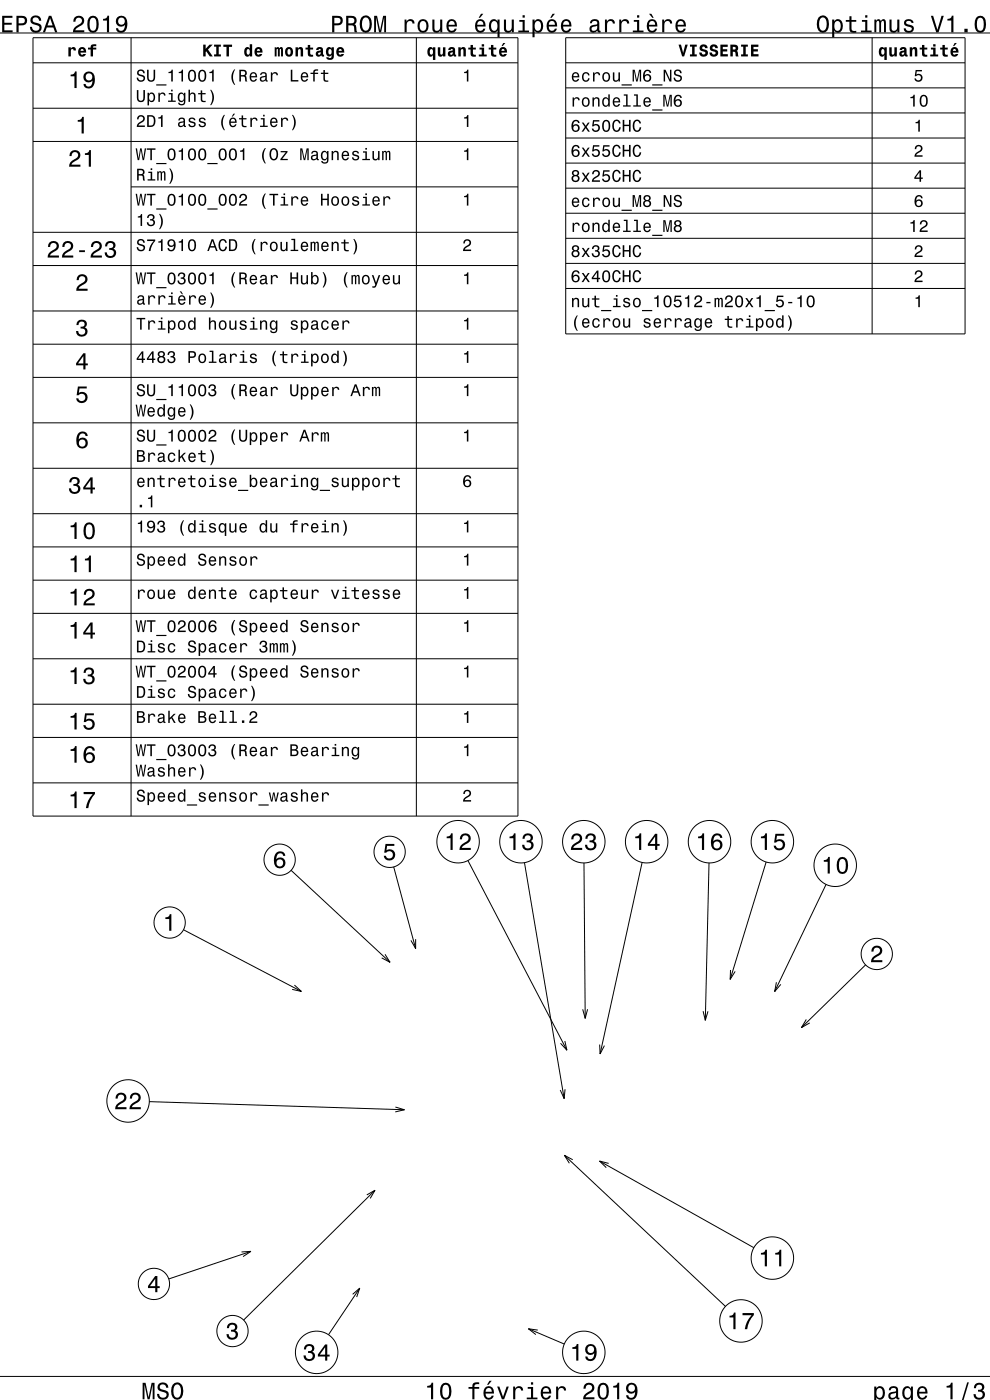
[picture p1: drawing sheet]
<svg xmlns="http://www.w3.org/2000/svg" width="210mm" height="297mm" viewBox="0 0 210 297" stroke-linecap="round" stroke-linejoin="round" font-family="sans-serif">
<g fill="none" stroke="#000" stroke-width=".21">
<path d="M0 7h210M7 8h102.9v165.1h-102.9zM7 13.3h102.9M27.8 8v165.1M88.3 8v165.1M120 8h84.7v62.8h-84.7zM120 13.3h84.7M120 18.6h84.7M185 8v62.8M7 23h102.9M7 30h102.9M27.8 39.6h82.1"/>
<path d="M120 24h84.7M120 29.3h84.7M120 34.6h84.7M120 39.9h84.7M7 49.3h102.9M7 56.3h102.9M120 45.2h84.7M120 50.6h84.7M120 55.9h84.7M7 66h102.9M7 73h102.9M120 61.2h84.7"/>
<path d="M7 80.1h102.9M7 89.7h102.9M7 99.3h102.9M7 109h102.9M7 116h102.9M7 123.1h102.9M7 130.1h102.9M7 139.8h102.9M7 149.4h102.9M7 156.4h102.9M7 166.1h102.9M38.9 197.2l25 13.1"/>
<path d="M61.7 184.6l21 19.5M83.5 183.9l4.7 17.3M88.2 199.2v2l-1-1.7M99.3 182.6l21 40.2M111.3 183l8.4 50.1M123.9 183.1l.2 32.9M136.2 183l-8.9 40.6M150.4 183.1l-.8 33.4M162.5 182.9l-7.6 24.9M175.2 187.6l-10.9 22.7M62.5 209l1.4 1.3-1.9-.4M81.7 202.4l1 1.7-1.7-.9"/>
<path d="M124.6 214.1l-.5 1.9-.5-1.9M149.1 214.5l.5 2 .6-2M155 205.8l-.1 2 1-1.7M164.7 208.4l-.4 1.9 1.3-1.5M171 216.3l-1 1.7 1.8-1M183.6 204.7l-13.6 13.3M31.7 233.7l54.1 1.7M83.9 234.8l1.9 .6-2 .5M119.8 220.8l.5 2-1.4-1.5M119.9 231.1l-.2 2-.9-1.9M127.2 221.6l.1 2 .9-1.8M77.8 253.5l1.7-1-1 1.7"/>
<path d="M79.5 252.5l-27.8 27.5M119.7 245.1l34.2 32M121.5 246l-1.8-.9 1.1 1.7M127.2 246.3l32.7 18.4M129.1 246.8l-1.9-.5 1.4 1.4M51.2 265.6l2-.1-1.6 1.1M53.2 265.5l-17.4 5.8M74.8 274.6l1.5-1.3-.6 1.9M76.3 273.3l-6.6 9.9M0 292h210M112.1 281.9l7.6 3.2M114.1 282.2l-2-.3 1.6 1.2"/>
<circle cx="97.2" cy="178.6" r="4.5"/>
<circle cx="110.5" cy="178.6" r="4.5"/>
<circle cx="123.8" cy="178.6" r="4.5"/>
<circle cx="137.2" cy="178.6" r="4.5"/>
<circle cx="150.5" cy="178.6" r="4.5"/>
<circle cx="163.8" cy="178.6" r="4.5"/>
<circle cx="36" cy="195.7" r="3.3"/>
<circle cx="59.3" cy="182.4" r="3.3"/>
<circle cx="82.7" cy="180.7" r="3.3"/>
<circle cx="177.2" cy="183.6" r="4.5"/>
<circle cx="186" cy="202.4" r="3.3"/>
<circle cx="27.2" cy="233.6" r="4.5"/>
<circle cx="32.6" cy="272.4" r="3.3"/>
<circle cx="163.8" cy="266.9" r="4.5"/>
<circle cx="49.3" cy="282.4" r="3.3"/>
<circle cx="67.2" cy="286.9" r="4.5"/>
<circle cx="123.8" cy="286.9" r="4.5"/>
<circle cx="157.2" cy="280.2" r="4.5"/>
</g>
<g fill="#000">
<path d="M.5 3.4v3.5h2.2v-.5h-1.8v-1.2h1.6v-.4h-1.6v-1h1.7v-.4zM3.5 3.4v3.5h.5v-1.5a1.34 1.34 0 0 0 1.8-1 .93 .93 0 0 0-1.1-1zM4 3.8a1.12 1.12 0 0 1 1.2 .3 .6 .6 0 0 1 0 .6 .6 .6 0 0 1-.7 .2h-.5zM6.7 3.6a.96 .96 0 0 0-.2 1 .96 .96 0 0 0 .9 .6 .77 .77 0 0 1 .9 1 .83 .83 0 0 1-.9 .3 .83 .83 0 0 1-.6-.8h-.5a1.21 1.21 0 0 0 1.5 1.3 1.21 1.21 0 0 0 .8-1.8l-.8-.3a.71 .71 0 0 1-.9-.7 .7 .7 0 0 1 .8-.5 .7 .7 0 0 1 .6 .7h.4a1.16 1.16 0 0 0-.7-1.1 1.16 1.16 0 0 0-1.3 .3zM10.4 3.4l-1.3 3.5h.5l.3-1.1h1.4l.4 1.1h.5l-1.3-3.5zM10.6 3.9l.6 1.5h-1.1zM15.9 3.7l-.4 .9h.5a.71 .71 0 0 1 .5-.8 .71 .71 0 0 1 .9 .5 .71 .71 0 0 1-.5 .8 1.8 1.8 0 0 0-1.4 1.8h2.4v-.5h-1.9a2.23 2.23 0 0 1 1.4-1.1 1.13 1.13 0 0 0 .1-1.7 1.13 1.13 0 0 0-1.6 .1zM18.8 3.8a2.67 2.67 0 0 0 .4 3 1.14 1.14 0 0 0 1.7-.9 2.31 2.31 0 0 0-.6-2.5l-.6-.1-.5 .1zM19.4 3.8h.7a2.37 2.37 0 0 1 0 2.7h-.7a2.38 2.38 0 0 1 0-2.7zM21.9 4v.4h.8v2.5h.4v-3.6h-.3a.78 .78 0 0 1-.9 .7zM24.9 3.7a1.15 1.15 0 0 0 0 1.6 1.15 1.15 0 0 0 1.6 0 1.02 1.02 0 0 1-.8 1.2 .56 .56 0 0 1-.6-.5h-.5a1.18 1.18 0 0 0 1.2 .9 1.18 1.18 0 0 0 1.1-1.1 1.77 1.77 0 0 0-1.1-2.5zM25.1 4.5a.74 .74 0 0 1 1.4 0 .74 .74 0 0 1-1.4 0z" fill-rule="evenodd"/>
<path d="M14.5 10v2h.5v-1.3l.2-.3 .3 .1 .1 .2h.5a.57 .57 0 0 0-.4-.7 .57 .57 0 0 0-.7 .4v-.4zM16.8 10.2a1.05 1.05 0 0 0-.2 1.2 1.05 1.05 0 0 0 1.1 .6l.5-.5-.9 .1-.2-.4h1.2a.9 .9 0 0 0-.4-1.1 .9 .9 0 0 0-1.1 .1zM17.2 10.5l.3-.1 .3 .4h-.7zM18.7 10.1v.4h.5v1.5h.5v-1.5h.7v-.4h-.7l.1-.2 .6-.1v-.4a.88 .88 0 0 0-1.2 .5v.2z" fill-rule="evenodd"/>
<path d="M15 15.8v.4h.8v2.5h.5v-3.5h-.4a.77 .77 0 0 1-.9 .6zM18 15.5a1.15 1.15 0 0 0 0 1.7 1.15 1.15 0 0 0 1.6-.1 1.02 1.02 0 0 1-.8 1.3 .56 .56 0 0 1-.6-.6h-.5a1.18 1.18 0 0 0 1.2 1 1.18 1.18 0 0 0 1.1-1.1 1.77 1.77 0 0 0-1.1-2.5zM18.2 16.3a.75 .75 0 0 1 1.5 0 .75 .75 0 0 1-1.5 0z" fill-rule="evenodd"/>
<path d="M29.3 14.9a.69 .69 0 0 0-.2 .8 .69 .69 0 0 0 .7 .4l.3 .1a.46 .46 0 0 1 .3 .7 .46 .46 0 0 1-.7 .1l-.4-.5h-.3a.86 .86 0 0 0 1.1 .9 .86 .86 0 0 0 .5-1.3l-.6-.2a.51 .51 0 0 1-.6-.5 .5 .5 0 0 1 .5-.4 .5 .5 0 0 1 .5 .5h.3a.85 .85 0 0 0-.5-.7 .85 .85 0 0 0-.9 .1zM31.2 14.8v1.5a.87 .87 0 0 0 .9 1.1 .87 .87 0 0 0 .8-1.1v-1.5h-.3v1.6a.55 .55 0 0 1-.5 .7 .55 .55 0 0 1-.6-.7v-1.6zM33.1 17.9v.2h2.2v-.2zM35.7 15.3v.2h.6v1.8h.4v-2.5h-.3a.55 .55 0 0 1-.7 .5zM37.9 15.3v.2h.6v1.8h.3v-2.5h-.2a.55 .55 0 0 1-.7 .5zM40.1 15.1a1.44 1.44 0 0 0 .6 2.3 1.45 1.45 0 0 0 .7-2.3 .79 .79 0 0 0-1.3 0zM40.5 15.1h.5a1.71 1.71 0 0 1 0 1.9h-.5a1.69 1.69 0 0 1 0-1.9zM42.3 15.1a1.44 1.44 0 0 0 .6 2.3 1.45 1.45 0 0 0 .6-2.3 .79 .79 0 0 0-1.2 0zM42.7 15.1h.4a1.69 1.69 0 0 1 0 1.9h-.4a1.69 1.69 0 0 1 0-1.9zM44.4 15.3v.2h.6v1.8h.3v-2.5h-.2a.55 .55 0 0 1-.7 .5zM49.7 14.7a2.54 2.54 0 0 0 0 3.3h.2a3.1 3.1 0 0 1 0-3.3zM50.8 14.8v2.5h.3v-1.1l.8 .1 .2 1h.3l-.2-1.1-.2-.1a.69 .69 0 0 0 .3-.8 .69 .69 0 0 0-.7-.5zM51.1 15.1h.4a.43 .43 0 0 1 .5 .4 .43 .43 0 0 1-.5 .4h-.4zM53.2 15.6a1.04 1.04 0 0 0-.2 1.1 1.04 1.04 0 0 0 1 .6l.5-.6h-.3l-.4 .4a.54 .54 0 0 1-.5-.7h1.2a.83 .83 0 0 0-.3-1 .83 .83 0 0 0-1 .2zM53.4 15.7l.2-.1a.47 .47 0 0 1 .5 .1 .47 .47 0 0 1 .1 .5h-.9zM55.4 15.5l-.2 .4h.3a.39 .39 0 0 1 .4-.4 .39 .39 0 0 1 .3 .6h-.1a.65 .65 0 0 0-1 .4 .65 .65 0 0 0 .6 .8l.6-.3 .1 .3h.4v-.2l-.2-.1v-1.1a.72 .72 0 0 0-.5-.6 .72 .72 0 0 0-.7 .2zM55.5 16.5l.8-.2a.55 .55 0 0 1-.2 .6 .55 .55 0 0 1-.6 .1zM57.4 15.4v1.9h.4v-1.1a.47 .47 0 0 1 .2-.6 .47 .47 0 0 1 .6 .2v.2h.4a.64 .64 0 0 0-.5-.7 .64 .64 0 0 0-.8 .4v-.3zM61.7 14.8v2.5h1.6v-.3h-1.3v-2.2zM64 15.6a1.04 1.04 0 0 0-.2 1.1 1.04 1.04 0 0 0 1.1 .6l.5-.6h-.4l-.4 .4a.54 .54 0 0 1-.5-.7h1.3a.83 .83 0 0 0-.4-1 .83 .83 0 0 0-1 .2zM64.3 15.7l.1-.1a.48 .48 0 0 1 .5 .1 .48 .48 0 0 1 .2 .5h-1zM65.9 15.4v.3h.5v1.6h.4v-1.6h.7v-.3h-.7v-.2l.7-.2v-.3a.68 .68 0 0 0-.8 0 .68 .68 0 0 0-.3 .7zM68.6 14.9v.5h-.5v.3h.5v1.3a.75 .75 0 0 0 1 .3v-.2a.49 .49 0 0 1-.7-.3v-1.1h.7v-.3h-.7v-.5z" fill-rule="evenodd"/>
<path d="M43.1 9.5v2.5h.5v-1l.2-.1 .7 1.1h.6l-1-1.5 1-1h-.7l-.8 .9v-.9zM45.4 9.5v.4h.5v1.6h-.5v.5h1.5v-.5h-.5v-1.6h.5v-.4zM47.4 9.5v.4h.6v2.1h.6v-2.1h.6v-.4zM52 10.2a1.16 1.16 0 0 0 .5 1.8l.5-.3v.3h.5v-2.6h-.5v.9l-.2-.2a.54 .54 0 0 0-.8 .1zM52.5 10.4a.57 .57 0 0 1 .5 .6 .57 .57 0 0 1-.5 .6l-.2-.6zM54.2 10.2a1.05 1.05 0 0 0-.2 1.2 1.05 1.05 0 0 0 1.1 .6l.5-.5-.9 .1-.2-.4h1.2a.9 .9 0 0 0-.4-1.1 .9 .9 0 0 0-1.1 .1zM54.6 10.5l.4-.1 .2 .4h-.7zM58.3 10v2h.4v-1.5l.1-.1 .1 .1v1.5h.4v-1.5l.2-.1 .1 1.6h.4v-1.9l-.4-.1-.3 .2-.4-.2-.3 .2v-.2zM60.7 10.2a1.04 1.04 0 0 0-.2 1.3 1.04 1.04 0 0 0 1.2 .5 1.04 1.04 0 0 0 .5-1.3 1.04 1.04 0 0 0-1.2-.7zM61.2 10.4a.57 .57 0 0 1 .5 .6 .57 .57 0 0 1-.5 .6l-.2-.6zM62.7 10v2h.5a1.68 1.68 0 0 1 .2-1.6l.3 .1 .1 1.5h.5a2.05 2.05 0 0 0-.3-2h-.4l-.4 .3v-.3zM65.3 9.5v.6h-.5v.4h.5v1.2a.85 .85 0 0 0 1.1 .3v-.4h-.2a.34 .34 0 0 1-.4-.4v-.7h.6v-.4h-.6v-.6zM67.3 10.1l-.2 .5h.5l.2-.2h.2v.3a.82 .82 0 0 0-.8 .3 .82 .82 0 0 0-.1 .9 .7 .7 0 0 0 1.1-.2l.1 .3h.4v-.4h-.2v-1a.74 .74 0 0 0-.5-.6 .74 .74 0 0 0-.7 .1zM67.5 11.3l.5-.2v.3l-.2 .2h-.3zM69.3 10.2a1.14 1.14 0 0 0 .5 1.8l.5-.4v.5l-.2 .2-.9-.2a.83 .83 0 0 0 .9 .6 .83 .83 0 0 0 .7-.8v-1.9h-.5v.3l-.2-.2a.56 .56 0 0 0-.8 .1zM69.9 10.4a.55 .55 0 0 1 .5 .6 .55 .55 0 0 1-.5 .5l-.3-.5zM71.6 10.2a1.05 1.05 0 0 0-.2 1.2 1.05 1.05 0 0 0 1 .6l.6-.5-.9 .1-.3-.4h1.2a.89 .89 0 0 0-.3-1.1 .89 .89 0 0 0-1.1 .1zM71.9 10.5l.4-.1 .2 .4h-.7z" fill-rule="evenodd"/>
<path d="M70.5 3.4v3.5h.4v-1.5a1.33 1.33 0 0 0 1.8-1 .92 .92 0 0 0-1-1zM70.9 3.8a1.12 1.12 0 0 1 1.3 .3 .6 .6 0 0 1-.1 .6 .6 .6 0 0 1-.6 .2h-.6zM73.4 3.4v3.5h.5v-1.5a.84 .84 0 0 1 1.2 .5l.1 1h.6l-.3-1.5-.3-.3a.97 .97 0 0 0 .4-1.1 .97 .97 0 0 0-1-.6zM73.9 3.8a1.09 1.09 0 0 1 1.2 .3 .6 .6 0 0 1 0 .6 .6 .6 0 0 1-.7 .2h-.5zM76.6 3.7a2.53 2.53 0 0 0 .5 3.1 1.21 1.21 0 0 0 1.7-.9 1.94 1.94 0 0 0-.9-2.6l-.8 .1zM77.3 3.8l.3-.1a1.7 1.7 0 0 1 .3 2.7l-.3 .1a1.69 1.69 0 0 1-.3-2.7zM79.4 3.4v3.5h.4v-3.2l.6 3.2h.4l.7-3.2v3.2h.4v-3.5h-.6l-.7 3-.6-3zM85.8 4.1v2.8h.5v-1.6a.66 .66 0 0 1 .3-.8 .66 .66 0 0 1 .9 .3v.2h.4a.9 .9 0 0 0-.7-.9 .9 .9 0 0 0-1 .5v-.5zM88.9 4.4a1.53 1.53 0 0 0 .8 2.6 1.48 1.48 0 0 0 1.2-1.5 1.48 1.48 0 0 0-1.2-1.4l-.5 .1zM89.2 4.7a.67 .67 0 0 1 .7-.2 .67 .67 0 0 1 .5 .5 1.11 1.11 0 0 1-.7 1.6 1.17 1.17 0 0 1-.5-1.9zM91.7 4.1v1.8a.89 .89 0 0 0 .6 1 .89 .89 0 0 0 1.1-.5v.5h.4v-2.8h-.4v1.6a.65 .65 0 0 1-.4 .8 .65 .65 0 0 1-.8-.3v-2.1zM95 4.4a1.54 1.54 0 0 0 .8 2.6 1.06 1.06 0 0 0 1.1-.9h-.5l-.2 .3-.4 .2a.76 .76 0 0 1-.6-1h1.7a1.16 1.16 0 0 0-.5-1.3 1.16 1.16 0 0 0-1.4 .1zM95.3 4.7a.66 .66 0 0 1 .8-.2 .66 .66 0 0 1 .4 .8h-1.3zM102 2.9l-.5 .9h.3l.7-.9zM101.1 4.4a1.54 1.54 0 0 0 .8 2.6 1.05 1.05 0 0 0 1.1-.9h-.5l-.2 .3-.4 .2a.76 .76 0 0 1-.7-1h1.8a1.16 1.16 0 0 0-.5-1.3 1.16 1.16 0 0 0-1.4 .1zM101.4 4.7a.66 .66 0 0 1 .8-.2 .66 .66 0 0 1 .3 .8h-1.3zM104 4.4a1.58 1.58 0 0 0 .8 2.6l.4-.2 .3-.4v1.5h.5v-3.8h-.5v.5l-.1-.3a.88 .88 0 0 0-1.4 .1zM104.3 4.7a.62 .62 0 0 1 .7-.2 .62 .62 0 0 1 .5 .5 1.12 1.12 0 0 1-.7 1.6 1.19 1.19 0 0 1-.5-1.9zM106.9 4.1v1.8a.89 .89 0 0 0 .6 1 .89 .89 0 0 0 1.1-.5v.5h.4v-2.8h-.5v1.6a.65 .65 0 0 1-.3 .8 .65 .65 0 0 1-.8-.3l-.1-2.1zM110.2 4.2v.4h.7v1.9h-1v.4h2.3v-.4h-.9v-2.3zM110.8 3.2v.5h.5v-.5zM113 4.1v3.8h.4v-1.5a.93 .93 0 0 0 1 .5 .93 .93 0 0 0 .7-.8 1.5 1.5 0 0 0-.9-2l-.5 .1-.3 .4v-.5zM113.6 4.7a.63 .63 0 0 1 .7-.2 .63 .63 0 0 1 .4 .6 1.13 1.13 0 0 1-.6 1.5 1.18 1.18 0 0 1-.5-1.9zM117.2 2.9l-.5 .9h.3l.7-.9zM116.2 4.4a1.54 1.54 0 0 0 .8 2.6 1.05 1.05 0 0 0 1.1-.9h-.4l-.2 .3-.4 .2a.76 .76 0 0 1-.7-1h1.8a1.16 1.16 0 0 0-.5-1.3 1.16 1.16 0 0 0-1.5 .1zM116.6 4.7a.66 .66 0 0 1 .8-.2 .66 .66 0 0 1 .3 .8h-1.3zM119.3 4.4a1.55 1.55 0 0 0 .8 2.6 1.06 1.06 0 0 0 1.1-.9h-.5l-.2 .3-.4 .2a.76 .76 0 0 1-.7-1h1.8a1.17 1.17 0 0 0-.5-1.3 1.17 1.17 0 0 0-1.4 .1zM119.6 4.7a.66 .66 0 0 1 .8-.2 .66 .66 0 0 1 .4 .8h-1.4zM125.4 4.3l-.3 .6h.4a.55 .55 0 0 1 .7-.5 .55 .55 0 0 1 .4 .8h-.2a1 1 0 0 0-1.1 .2 1 1 0 0 0-.2 1.1 .93 .93 0 0 0 1.6 0l.1 .3 .6 .1v-.4h-.3v-1.6a1.02 1.02 0 0 0-1.7-.6zM125.6 5.8l1.1-.3a.77 .77 0 0 1-.2 .9 .77 .77 0 0 1-.9 0l-.1-.3zM128.3 4.1v2.8h.5v-1.6a.66 .66 0 0 1 .3-.8 .66 .66 0 0 1 .9 .3v.2h.4a.89 .89 0 0 0-.6-.9 .89 .89 0 0 0-1.1 .5v-.5zM131.4 4.1v2.8h.4v-1.6a.66 .66 0 0 1 .4-.8 .66 .66 0 0 1 .8 .3v.2h.5a.89 .89 0 0 0-.7-.9 .89 .89 0 0 0-1 .5v-.5zM134.4 4.2v.4h.7v1.9h-.9v.4h2.3v-.4h-.9v-2.3zM135.1 3.2v.5h.5v-.5zM137.7 2.9l.7 .9h.3l-.5-.9zM137.5 4.4a1.54 1.54 0 0 0 .8 2.6 1.06 1.06 0 0 0 1.1-.9h-.5l-.2 .3-.3 .2a.76 .76 0 0 1-.7-1h1.7a1.17 1.17 0 0 0-.5-1.3 1.17 1.17 0 0 0-1.4 .1zM137.8 4.7a.66 .66 0 0 1 .8-.2 .66 .66 0 0 1 .4 .8h-1.3zM140.5 4.1v2.8h.4v-1.6a.66 .66 0 0 1 .4-.8 .66 .66 0 0 1 .8 .3v.2h.5a.89 .89 0 0 0-.7-.9 .89 .89 0 0 0-1 .5v-.5zM143.6 4.4a1.54 1.54 0 0 0 .8 2.6 1.06 1.06 0 0 0 1.1-.9h-.5l-.2 .3-.4 .2a.76 .76 0 0 1-.7-1h1.8a1.17 1.17 0 0 0-.5-1.3 1.17 1.17 0 0 0-1.4 .1zM143.9 4.7a.66 .66 0 0 1 .8-.2 .66 .66 0 0 1 .3 .8h-1.3z" fill-rule="evenodd"/>
<path d="M90.8 10.2a1.16 1.16 0 0 0 .5 1.8l.5-.3v1h.5v-2.7h-.5v.3l-.2-.2a.55 .55 0 0 0-.8 .1zM91.4 10.4a.57 .57 0 0 1 .5 .6 .57 .57 0 0 1-.5 .6l-.2-.6zM92.9 10l.1 1.8 .6 .2 .4-.3v.3h.5v-2h-.5a1.67 1.67 0 0 1-.2 1.6l-.4-.1v-1.5zM95.3 10.1l-.2 .5h.5l.2-.2h.2v.3a.82 .82 0 0 0-.8 .3 .82 .82 0 0 0-.1 .9 .7 .7 0 0 0 1.1-.2l.1 .3h.5v-.4h-.2l-.1-1a.75 .75 0 0 0-.5-.6 .75 .75 0 0 0-.7 .1zM95.5 11.3l.5-.2v.3l-.2 .2h-.3zM97.2 10v2h.5a1.68 1.68 0 0 1 .2-1.6l.4 .1v1.5h.5a2.03 2.03 0 0 0-.2-2h-.5l-.4 .3v-.3zM99.8 9.5v.6h-.5v.4h.5v1.2a.85 .85 0 0 0 1.1 .3v-.4h-.2a.34 .34 0 0 1-.4-.4v-.7h.6v-.4h-.6v-.6zM101.7 10.1v.4h.5v1.1h-.6v.4h1.6v-.4h-.5v-1.5zM102.2 9.4v.5h.5v-.5zM104.2 9.5v.6h-.5v.4h.5v1.2a.85 .85 0 0 0 1.1 .3v-.4h-.5l-.1-.4v-.7h.6v-.4h-.6v-.6zM106.7 9.1l-.3 .7h.2l.6-.7zM106.1 10.2a1.05 1.05 0 0 0-.2 1.2 1.05 1.05 0 0 0 1.1 .6l.5-.5-.9 .1-.2-.4h1.2a.89 .89 0 0 0-.4-1.1 .89 .89 0 0 0-1.1 .1zM106.5 10.5l.3-.1 .2 .4h-.6z" fill-rule="evenodd"/>
<path d="M98.4 15.3a.55 .55 0 0 0 .7-.5h.3v2.5h-.4v-1.8h-.6z" fill-rule="evenodd"/>
<path d="M121.5 15.6a1.04 1.04 0 0 0-.2 1.1 1.04 1.04 0 0 0 1.1 .6l.5-.6h-.4l-.4 .4a.54 .54 0 0 1-.5-.7h1.3a.83 .83 0 0 0-.4-1 .83 .83 0 0 0-1 .2zM121.8 15.7l.1-.1a.47 .47 0 0 1 .5 .1 .47 .47 0 0 1 .2 .5h-1zM123.7 15.6a1.04 1.04 0 0 0-.2 1.2 1.04 1.04 0 0 0 1.1 .5l.4-.4 .1-.3h-.3l-.3 .4a.72 .72 0 0 1-.7-.7 .72 .72 0 0 1 .7-.7l.2 .4h.4a.78 .78 0 0 0-.6-.7 .78 .78 0 0 0-.8 .3zM125.8 15.4v1.9h.3v-1.1a.47 .47 0 0 1 .3-.6 .47 .47 0 0 1 .6 .2v.2h.3a.64 .64 0 0 0-.5-.7 .64 .64 0 0 0-.7 .4v-.3zM128 15.6a1.04 1.04 0 0 0-.2 1.2 1.04 1.04 0 0 0 1.1 .5 1.04 1.04 0 0 0 .5-1.3 1.04 1.04 0 0 0-1.2-.6zM128.2 15.8a.48 .48 0 0 1 .5-.2 .48 .48 0 0 1 .4 .4 .67 .67 0 0 1 0 .8 .67 .67 0 0 1-.7 .2 .98 .98 0 0 1-.2-1.2zM130 15.4v1.2a.63 .63 0 0 0 .4 .7 .63 .63 0 0 0 .8-.3v.3h.3v-1.9h-.3v1.1a.46 .46 0 0 1-.3 .5 .46 .46 0 0 1-.6-.2v-1.4zM131.8 17.9v.2h2.2v-.2zM134.2 14.8v2.5h.3v-2.3l.4 2.3h.4l.4-2.3v2.3h.3v-2.5h-.4l-.5 2.2-.5-2.2zM136.8 15a1.72 1.72 0 0 0 .1 2.3 .83 .83 0 0 0 1.1-.2 .83 .83 0 0 0-.1-1.2 .83 .83 0 0 0-1.1 .1 .73 .73 0 0 1 .5-.9l.4 .1 .1 .3h.3a.8 .8 0 0 0-.5-.7 .8 .8 0 0 0-.8 .2zM136.7 16.5a.55 .55 0 0 1 1.1 0 .55 .55 0 0 1-1.1 0zM138.3 17.9v.2h2.2v-.2zM140.8 14.8v2.5h.3v-2.1l.9 2.1h.4v-2.5h-.3v2l-.9-2zM143.2 14.9a.69 .69 0 0 0-.2 .8 .69 .69 0 0 0 .6 .4l.3 .1a.46 .46 0 0 1 .4 .7 .46 .46 0 0 1-.8 .1l-.3-.5h-.3a.86 .86 0 0 0 1 .9 .86 .86 0 0 0 .6-1.3l-.6-.2a.51 .51 0 0 1-.6-.5 .5 .5 0 0 1 .5-.4 .5 .5 0 0 1 .5 .5h.3a.85 .85 0 0 0-.5-.7 .85 .85 0 0 0-.9 .1z" fill-rule="evenodd"/>
<path d="M143.9 9.5l.8 2.5h.4l.8-2.5h-.5l-.5 1.7-.4-1.7zM146.4 9.5v.4h.4v1.6h-.4v.5h1.4v-.5h-.5v-1.6h.5v-.4zM148.6 9.6a.77 .77 0 0 0-.1 .9 .77 .77 0 0 0 .8 .4l.2 .1a.37 .37 0 0 1-.2 .6 .37 .37 0 0 1-.5-.5h-.5a.9 .9 0 0 0 1.1 1 .9 .9 0 0 0 .6-1.4l-.9-.3-.2-.2 .3-.3 .3 .1 .1 .2h.5a.88 .88 0 0 0-.5-.8 .88 .88 0 0 0-1 .2zM150.8 9.6a.77 .77 0 0 0-.2 .9 .77 .77 0 0 0 .9 .4l.1 .1a.37 .37 0 0 1-.1 .6 .37 .37 0 0 1-.5-.5h-.5a.9 .9 0 0 0 1.1 1 .9 .9 0 0 0 .5-1.4l-.9-.3-.1-.2 .3-.3 .2 .1 .1 .2h.6a.89 .89 0 0 0-.6-.8 .89 .89 0 0 0-.9 .2zM152.8 9.5v2.5h1.6v-.5h-1.1v-.6h1v-.5h-1v-.5h1.1v-.4zM154.9 9.5v2.5h.5v-1l.5 .1 .2 .9h.6l-.1-.4a.6 .6 0 0 0-.3-.8 .73 .73 0 0 0 .3-.8 .73 .73 0 0 0-.8-.5zM155.4 9.9l.6 .1v.4l-.6 .1zM157.2 9.5v.4h.5v1.6h-.5v.5h1.4v-.5h-.4v-1.6h.4v-.4zM159.3 9.5v2.5h1.6v-.5h-1.1v-.6h1v-.5h-1v-.5h1.1v-.4z" fill-rule="evenodd"/>
<path d="M173.6 3.7a2.52 2.52 0 0 0 .4 3.1 1.21 1.21 0 0 0 1.8-.9 1.94 1.94 0 0 0-1-2.6l-.8 .1zM174.2 3.8l.4-.1a1.7 1.7 0 0 1 .3 2.7l-.3 .1a1.68 1.68 0 0 1-.4-2.7zM176.5 4.1v3.8h.5v-1.5a.93 .93 0 0 0 1 .5 .93 .93 0 0 0 .7-.8 1.5 1.5 0 0 0-1-2l-.4 .1-.3 .4v-.5zM177.2 4.7a.63 .63 0 0 1 .6-.2 .63 .63 0 0 1 .5 .6 1.13 1.13 0 0 1-.6 1.5 1.19 1.19 0 0 1-.5-1.9zM180.2 3.4v.8h-.8v.4h.8v1.8a1.05 1.05 0 0 0 1.4 .5v-.4a.68 .68 0 0 1-1-.3v-1.6h1v-.4h-1v-.8zM182.8 4.2v.4h.7v1.9h-.9v.4h2.3v-.4h-.9v-2.3zM183.5 3.2v.5h.5v-.5zM185.5 4.1v2.8h.4v-2.1l.2-.3h.3l.1 .2v2.2h.4v-2.1l.4-.4 .2 .2v.4v1.9h.4v-1.9a.69 .69 0 0 0-.5-.9l-.5 .3-.2-.2-.3-.1-.5 .3v-.3zM188.7 4.1v1.8a.89 .89 0 0 0 .6 1 .89 .89 0 0 0 1.1-.5v.5h.4v-2.8h-.5v1.6a.65 .65 0 0 1-.4 .8 .65 .65 0 0 1-.8-.3v-2.1zM192 4.3a.76 .76 0 0 0-.2 .8 .76 .76 0 0 0 .7 .5l.9 .4a.63 .63 0 0 1-.6 .6 .63 .63 0 0 1-.7-.6h-.4a1.07 1.07 0 0 0 1.2 .9 1.07 1.07 0 0 0 .9-1.2l-.4-.3-1.1-.3a.54 .54 0 0 1 .4-.7 .54 .54 0 0 1 .7 .5h.4a1.03 1.03 0 0 0-.7-.9 1.03 1.03 0 0 0-1.1 .3zM197.5 3.4l1.1 3.5h.5l1.1-3.5h-.5l-.9 2.9-.9-2.9zM201 4v.4h.8v2.5h.4v-3.6h-.3a.77 .77 0 0 1-.9 .7zM204.6 6.1v.8h.7v-.8zM207 3.8a2.67 2.67 0 0 0 .4 3 1.14 1.14 0 0 0 1.7-.9 2.31 2.31 0 0 0-.6-2.5l-.5-.1-.6 .1zM207.6 3.8h.7a2.38 2.38 0 0 1 0 2.7h-.7a2.37 2.37 0 0 1 0-2.7z" fill-rule="evenodd"/>
<path d="M186.6 10.2a1.16 1.16 0 0 0 .5 1.8l.5-.3v1h.5v-2.7h-.5v.3l-.2-.2a.55 .55 0 0 0-.8 .1zM187.1 10.4a.57 .57 0 0 1 .5 .6 .57 .57 0 0 1-.5 .6l-.2-.6zM188.6 10l.1 1.8 .7 .2 .3-.3v.3h.5v-2h-.5a1.67 1.67 0 0 1-.2 1.6l-.3-.1-.1-1.5zM191 10.1l-.2 .5h.5l.3-.2h.1l.1 .3a.82 .82 0 0 0-.8 .3 .82 .82 0 0 0-.1 .9 .7 .7 0 0 0 1-.2l.2 .3h.4v-.4h-.2v-1a.75 .75 0 0 0-.5-.6 .75 .75 0 0 0-.8 .1zM191.3 11.3l.5-.2v.3l-.2 .2h-.3zM193 10v2h.5a1.68 1.68 0 0 1 .2-1.6l.3 .1 .1 1.5h.5a2.03 2.03 0 0 0-.3-2h-.4l-.4 .3v-.3zM195.6 9.5v.6h-.5v.4h.5v1.2a.85 .85 0 0 0 1.1 .3v-.4h-.2a.34 .34 0 0 1-.4-.4v-.7h.6v-.4h-.6v-.6zM197.5 10.1v.4h.4v1.1h-.6v.4h1.7v-.4h-.5v-1.5zM197.9 9.4v.5h.6v-.5zM199.9 9.5v.6h-.5v.4h.5v1.2a.85 .85 0 0 0 1.1 .3v-.4h-.4l-.2-.4v-.7h.6v-.4h-.6v-.6zM202.5 9.1l-.3 .7h.2l.6-.7zM201.8 10.2a1.05 1.05 0 0 0-.1 1.2 1.05 1.05 0 0 0 1 .6l.6-.5-1 .1-.2-.4h1.2a.89 .89 0 0 0-.4-1.1 .89 .89 0 0 0-1.1 .1zM202.2 10.5l.4-.1 .2 .4h-.7z" fill-rule="evenodd"/>
<path d="M194.2 14.8h1.4v.3h-1.1l-.1 .7a.86 .86 0 0 1 1.2 .4 .86 .86 0 0 1-.6 1.2 .86 .86 0 0 1-1-.8h.3a.57 .57 0 0 0 .9 .3 .57 .57 0 0 0 0-.9 .57 .57 0 0 0-.9 .2h-.3z" fill-rule="evenodd"/>
<path d="M15 32.2l-.3 .9h.5a.71 .71 0 0 1 .5-.8 .71 .71 0 0 1 .9 .5 .71 .71 0 0 1-.5 .8 1.81 1.81 0 0 0-1.4 1.8h2.4v-.5h-1.9a2.23 2.23 0 0 1 1.4-1.1 1.13 1.13 0 0 0 .1-1.7 1.13 1.13 0 0 0-1.7 .1zM18 32.5v.4h.8v2.5h.5v-3.6h-.4a.77 .77 0 0 1-.9 .7z" fill-rule="evenodd"/>
<path d="M16.5 25.5a.77 .77 0 0 0 .9-.7h.4v3.5h-.5v-2.5h-.8z" fill-rule="evenodd"/>
<path d="M29.3 24.6l-.2 .7h.3a.5 .5 0 0 1 .4-.6 .5 .5 0 0 1 .6 .4 .5 .5 0 0 1-.4 .6l-.2 .1a1.17 1.17 0 0 0-.8 1.1h1.7v-.3h-1.3l.6-.5a.84 .84 0 0 0 .6-1.2 .84 .84 0 0 0-1.3-.3zM31.2 24.4v2.5h.8a1.37 1.37 0 0 0 .8-2.2 1.56 1.56 0 0 0-1.6-.3zM31.6 24.7a.98 .98 0 0 1 1.1 .8 .98 .98 0 0 1-.7 1.1h-.4zM33.6 24.9v.2h.6v1.8h.3v-2.5h-.3a.55 .55 0 0 1-.6 .5zM38 25.1l-.2 .5h.3a.39 .39 0 0 1 .5-.4 .39 .39 0 0 1 .3 .5l-.2 .1a.65 .65 0 0 0-.9 .3 .65 .65 0 0 0 .5 .9l.7-.3v.2h.4v-.2h-.1l-.1-1.2a.73 .73 0 0 0-1.2-.4zM38.1 26.2l.8-.3a.55 .55 0 0 1-.1 .7 .55 .55 0 0 1-.7 0zM40.2 25.1l-.2 .2a.69 .69 0 0 0 .9 .8l.2 .1a.43 .43 0 0 1-.3 .6 .43 .43 0 0 1-.5-.5h-.3a.74 .74 0 0 0 .9 .7 .74 .74 0 0 0 .5-1l-1-.4a.38 .38 0 0 1 .3-.4 .38 .38 0 0 1 .4 .3h.4a.78 .78 0 0 0-1.3-.4zM42.4 25.1l-.2 .2a.69 .69 0 0 0 .9 .8l.2 .1a.43 .43 0 0 1-.4 .6 .43 .43 0 0 1-.5-.5h-.3a.74 .74 0 0 0 .9 .7 .74 .74 0 0 0 .5-1l-.9-.4a.38 .38 0 0 1 .3-.4 .38 .38 0 0 1 .4 .3h.3a.77 .77 0 0 0-1.2-.4zM47.5 24.4a2.56 2.56 0 0 0 0 3.2h.2a3.1 3.1 0 0 1 0-3.2zM49.5 24.1l-.3 .6h.2l.5-.6zM48.8 25.2a1.04 1.04 0 0 0-.2 1.2 1.04 1.04 0 0 0 1.1 .6l.5-.6h-.3l-.5 .3a.54 .54 0 0 1-.5-.6h1.3a.83 .83 0 0 0-.3-1 .83 .83 0 0 0-1.1 .1zM49.1 25.4l.1-.2a.48 .48 0 0 1 .5 .1 .48 .48 0 0 1 .2 .5h-1zM51.3 24.5v.6h-.6v.2h.6v1.3a.75 .75 0 0 0 1 .4v-.3a.49 .49 0 0 1-.7-.2v-1.2h.7v-.2h-.7v-.6zM53.1 25v1.9h.3v-1.1a.47 .47 0 0 1 .3-.5 .47 .47 0 0 1 .6 .1v.2h.3a.64 .64 0 0 0-.5-.7 .64 .64 0 0 0-.7 .4v-.3zM55.3 25.1v.2h.5v1.4h-.6v.2h1.6v-.2h-.7v-1.6zM55.8 24.3v.4h.3v-.4zM57.5 25.2a1.04 1.04 0 0 0-.2 1.2 1.04 1.04 0 0 0 1 .6l.5-.6h-.3l-.4 .3a.54 .54 0 0 1-.5-.6h1.3a.83 .83 0 0 0-.4-1 .83 .83 0 0 0-1 .1zM57.7 25.4l.2-.2a.48 .48 0 0 1 .5 .1 .48 .48 0 0 1 .2 .5h-1zM59.6 25v1.9h.3v-1.1a.47 .47 0 0 1 .3-.5 .47 .47 0 0 1 .6 .1v.2h.3a.64 .64 0 0 0-.5-.7 .64 .64 0 0 0-.7 .4v-.3zM61.9 24.4a3.1 3.1 0 0 1 0 3.2h.3a2.56 2.56 0 0 0 0-3.2z" fill-rule="evenodd"/>
<path d="M29 19.1v1.6a.87 .87 0 0 0 .9 1 .87 .87 0 0 0 .8-1v-1.6h-.3v1.6a.55 .55 0 0 1-.5 .7 .55 .55 0 0 1-.5-.7v-1.6zM31.3 19.7v2.7h.3v-1.1a.66 .66 0 0 0 .7 .4 .66 .66 0 0 0 .6-.6 .91 .91 0 0 0-.1-1.1 .91 .91 0 0 0-1-.3l-.2 .3v-.3zM31.7 20.1a.45 .45 0 0 1 .5-.2 .45 .45 0 0 1 .4 .4v.3a.6 .6 0 0 1-.5 .8 .84 .84 0 0 1-.4-1.3zM33.6 19.7v1.9h.3v-1.1a.47 .47 0 0 1 .3-.6 .47 .47 0 0 1 .6 .2v.2h.3a.64 .64 0 0 0-.5-.7 .64 .64 0 0 0-.7 .4v-.3zM35.8 19.7v.3h.5v1.3h-.6v.3h1.6v-.3h-.7v-1.6zM36.3 19v.4h.3v-.4zM37.9 19.9a1.06 1.06 0 0 0-.2 1.1 1.06 1.06 0 0 0 .9 .7l.4-.4a.52 .52 0 0 1-.2 .7 .52 .52 0 0 1-.7-.2h-.3a.78 .78 0 0 0 .9 .6 .78 .78 0 0 0 .6-.9v-1.8h-.3v.3l-.2-.3a.64 .64 0 0 0-.9 .2zM38.2 20.1a.45 .45 0 0 1 .4-.2 .45 .45 0 0 1 .4 .4 .65 .65 0 0 1 0 .8 .65 .65 0 0 1-.7 .2l-.2-.3zM40 19v2.6h.3v-1.1a.45 .45 0 0 1 .4-.6 .45 .45 0 0 1 .5 .5v1.2h.3v-1.3a.63 .63 0 0 0-.4-.7 .63 .63 0 0 0-.8 .4v-1zM42.6 19.2v.5h-.6v.3h.6v1.3a.75 .75 0 0 0 1 .4v-.3a.48 .48 0 0 1-.7-.3v-1.1h.7v-.3h-.7v-.5zM44.6 19a3.1 3.1 0 0 1 0 3.3h.2a2.54 2.54 0 0 0 0-3.3z" fill-rule="evenodd"/>
<path d="M29.1 35.8v2.5h.3v-1.1l.8 .1 .2 1h.4l-.2-1.1-.3-.1a.69 .69 0 0 0 .3-.8 .69 .69 0 0 0-.7-.5zM29.4 36.1h.4a.43 .43 0 0 1 .5 .4 .43 .43 0 0 1-.5 .4h-.4zM31.5 36.4v.3h.5v1.3h-.7v.3h1.6v-.3h-.6v-1.6zM32 35.7v.4h.3v-.4zM33.4 36.4v1.9h.2v-1.3l.2-.4h.2l.1 .2v1.5h.3v-1.5l.2-.2 .2 .3v1.4h.3v-1.3a.49 .49 0 0 0-.4-.7l-.4 .3-.3-.3-.4 .3v-.2zM35.9 35.7a3.1 3.1 0 0 1 0 3.3h.2a2.54 2.54 0 0 0 0-3.3z" fill-rule="evenodd"/>
<path d="M28.8 31.5l.4 2.5h.3l.4-2.2 .4 2.2h.3l.4-2.5h-.3l-.3 2.1-.4-2.1h-.3l-.3 2.1-.3-2.1zM31.1 31.5v.3h.8v2.2h.3v-2.2h.8v-.3zM33.1 34.6v.2h2.2v-.2zM35.7 31.8a1.45 1.45 0 0 0 .7 2.3 1.45 1.45 0 0 0 .6-2.3 .8 .8 0 0 0-1.3 0zM36.1 31.8h.5a1.69 1.69 0 0 1 0 1.9h-.5a1.71 1.71 0 0 1 0-1.9zM37.9 31.9v.3h.6v1.8h.3v-2.5h-.2a.55 .55 0 0 1-.7 .4zM40.1 31.8a1.45 1.45 0 0 0 .6 2.3 1.45 1.45 0 0 0 .7-2.3 .79 .79 0 0 0-1.3 0zM40.5 31.8h.5a1.71 1.71 0 0 1 0 1.9h-.5a1.69 1.69 0 0 1 0-1.9zM42.3 31.8a1.45 1.45 0 0 0 .6 2.3 1.45 1.45 0 0 0 .6-2.3 .8 .8 0 0 0-1.2 0zM42.7 31.8h.4a1.69 1.69 0 0 1 0 1.9h-.4a1.69 1.69 0 0 1 0-1.9zM44 34.6v.2h2.2v-.2zM46.6 31.8a1.45 1.45 0 0 0 .6 2.3 1.45 1.45 0 0 0 .7-2.3 .79 .79 0 0 0-1.3 0zM47 31.8h.5a1.69 1.69 0 0 1 0 1.9h-.5a1.69 1.69 0 0 1 0-1.9zM48.8 31.8a1.45 1.45 0 0 0 .6 2.3 1.45 1.45 0 0 0 .6-2.3 .8 .8 0 0 0-1.2 0zM49.2 31.8h.4a1.71 1.71 0 0 1 0 1.9h-.4a1.69 1.69 0 0 1 0-1.9zM50.9 31.9v.3h.6v1.8h.3v-2.5h-.2a.55 .55 0 0 1-.7 .4zM56.2 31.4a2.54 2.54 0 0 0 0 3.3h.2a3.1 3.1 0 0 1 0-3.3zM57.4 31.8a1.45 1.45 0 0 0 .7 2.2 1.45 1.45 0 0 0 .7-2.2 .84 .84 0 0 0-1.4 0zM57.8 31.8l.3-.1a1.18 1.18 0 0 1 0 2 1.2 1.2 0 0 1-.3-1.9zM59.5 32v.3h1.1l-1.1 1.4v.3h1.5v-.3h-1.1l1.1-1.4v-.3zM63.7 31.5v2.5h.3v-2.3l.4 2.3h.3l.5-2.3v2.3h.3v-2.5h-.5l-.4 2.2-.5-2.2zM66.2 32.1l-.2 .5h.3a.39 .39 0 0 1 .5-.4 .39 .39 0 0 1 .3 .6h-.2a.67 .67 0 0 0-.9 .3 .67 .67 0 0 0 .3 .9h.6l.3-.3v.2l.4 .1v-.3h-.1l-.1-1.1a.72 .72 0 0 0-.4-.6 .72 .72 0 0 0-.8 .1zM66.3 33.2l.8-.2a.55 .55 0 0 1-.1 .6 .55 .55 0 0 1-.7 .1zM68.3 32.2a1.06 1.06 0 0 0-.2 1.2 1.06 1.06 0 0 0 .9 .6l.4-.3a.52 .52 0 0 1-.2 .7 .52 .52 0 0 1-.8-.2h-.3a.78 .78 0 0 0 .9 .5 .78 .78 0 0 0 .7-.8v-1.9h-.3v.4l-.3-.3a.65 .65 0 0 0-.8 .1zM68.5 32.4a.45 .45 0 0 1 .5-.1 .45 .45 0 0 1 .3 .4 .65 .65 0 0 1 .1 .7 .65 .65 0 0 1-.7 .3l-.3-.4zM70.3 32v2h.4v-1.1a.45 .45 0 0 1 .2-.6 .45 .45 0 0 1 .6 .3v1.4h.3v-1.3a.63 .63 0 0 0-.4-.7 .63 .63 0 0 0-.8 .3v-.3zM72.7 32.2a1.04 1.04 0 0 0-.2 1.2 1.04 1.04 0 0 0 1 .6l.5-.6h-.3l-.4 .4a.54 .54 0 0 1-.5-.7h1.3a.83 .83 0 0 0-.4-1 .83 .83 0 0 0-1 .1zM72.9 32.4l.2-.1a.48 .48 0 0 1 .5 .1 .48 .48 0 0 1 .1 .4h-.9zM74.9 32.1l-.2 .2a.69 .69 0 0 0 .9 .9l.2 .1a.43 .43 0 0 1-.3 .5 .43 .43 0 0 1-.5-.4h-.3a.74 .74 0 0 0 .9 .7 .74 .74 0 0 0 .5-1.1l-1-.3a.38 .38 0 0 1 .3-.5 .38 .38 0 0 1 .4 .4h.4a.78 .78 0 0 0-1.3-.5zM77 32.1v.3h.5v1.3h-.6v.3h1.6v-.3h-.7v-1.6zM77.5 31.4v.4h.3v-.4zM79 32v1.3a.63 .63 0 0 0 .4 .7 .63 .63 0 0 0 .8-.3v.3h.3v-2h-.3v1.2a.46 .46 0 0 1-.3 .5 .46 .46 0 0 1-.6-.2v-1.5zM81.1 32v2h.3v-1.3l.1-.4h.2l.1 .2v1.5h.3v-1.5l.2-.3 .2 .4v1.4h.3v-1.4a.49 .49 0 0 0-.4-.6l-.4 .3-.3-.3-.4 .2v-.2z" fill-rule="evenodd"/>
<path d="M98.4 24.9a.55 .55 0 0 0 .7-.5h.3v2.5h-.4v-1.8h-.6z" fill-rule="evenodd"/>
<path d="M98.4 31.9a.55 .55 0 0 0 .7-.4h.3v2.5h-.4v-1.8h-.6z" fill-rule="evenodd"/>
<path d="M121.5 20.7v1.9h.3v-1.1a.47 .47 0 0 1 .2-.6 .47 .47 0 0 1 .6 .2l.1 .2h.3a.64 .64 0 0 0-.5-.7 .64 .64 0 0 0-.8 .4v-.3zM123.6 20.9a1.04 1.04 0 0 0-.1 1.2 1.04 1.04 0 0 0 1.1 .5 1.04 1.04 0 0 0 .5-1.3 1.04 1.04 0 0 0-1.2-.6zM123.9 21.1a.48 .48 0 0 1 .5-.2 .48 .48 0 0 1 .3 .4 .66 .66 0 0 1 0 .8 .66 .66 0 0 1-.7 .3 .97 .97 0 0 1-.1-1.3zM125.7 20.7v1.9h.3v-1.1a.45 .45 0 0 1 .3-.6 .45 .45 0 0 1 .5 .3l.1 1.4h.3v-1.3a.63 .63 0 0 0-.5-.7 .63 .63 0 0 0-.7 .4v-.3zM127.9 20.9a1.07 1.07 0 0 0-.2 1.1 1.07 1.07 0 0 0 .9 .7l.4-.4v.3h.3v-2.6h-.3v1a.64 .64 0 0 0-1.1-.1zM128.2 21.1a.44 .44 0 0 1 .5-.2 .44 .44 0 0 1 .3 .4 .65 .65 0 0 1 0 .8 .65 .65 0 0 1-.7 .2l-.2-.3zM130.2 20.9a1.04 1.04 0 0 0-.2 1.2 1.04 1.04 0 0 0 1 .5l.5-.5h-.3l-.4 .3a.54 .54 0 0 1-.5-.7h1.3a.83 .83 0 0 0-.4-.9 .83 .83 0 0 0-1 .1zM130.4 21l.2-.1a.47 .47 0 0 1 .5 .1 .47 .47 0 0 1 .1 .5h-.9zM132.3 20v.3h.5v2h-.6v.3h1.6v-.3h-.7v-2.3zM134.5 20v.3h.5v2h-.7v.3h1.6v-.3h-.6v-2.3zM136.7 20.9a1.04 1.04 0 0 0-.2 1.2 1.04 1.04 0 0 0 1 .5l.5-.5h-.3l-.4 .3a.54 .54 0 0 1-.5-.7h1.3a.83 .83 0 0 0-.4-.9 .83 .83 0 0 0-1 .1zM136.9 21l.2-.1a.47 .47 0 0 1 .5 .1 .47 .47 0 0 1 .1 .5h-.9zM138.3 23.2v.3h2.2v-.3zM140.7 20.1v2.5h.3v-2.3l.4 2.3h.4l.4-2.3v2.3h.3v-2.5h-.4l-.5 2.2-.5-2.2zM143.3 20.3a1.71 1.71 0 0 0 .1 2.3 .83 .83 0 0 0 1.1-.2 .83 .83 0 0 0-.1-1.1 .83 .83 0 0 0-1.1 0 .74 .74 0 0 1 .5-.9l.4 .1 .1 .3h.3a.8 .8 0 0 0-.5-.7 .8 .8 0 0 0-.8 .2zM143.2 21.9a.55 .55 0 0 1 1.1 0 .55 .55 0 0 1-1.1 0z" fill-rule="evenodd"/>
<path d="M121.5 36.2l-.1 .2a.57 .57 0 0 0 .2 .8 .78 .78 0 0 0-.1 1.2 .78 .78 0 0 0 1.2 0 .78 .78 0 0 0-.2-1.2 .68 .68 0 0 0 .2-.9 .68 .68 0 0 0-.9-.2zM121.6 37.9a.51 .51 0 0 1 1 0 .51 .51 0 0 1-1 0zM121.6 36.7a.45 .45 0 0 1 .9 0 .45 .45 0 0 1-.9 0zM123.4 36.6l.6 1-.6 1h.3l.5-.8 .5 .8h.4l-.7-1 .7-1h-.4l-.5 .7-.4-.7zM125.8 36.3l-.2 .7h.3a.5 .5 0 0 1 .4-.6 .5 .5 0 0 1 .6 .3 .5 .5 0 0 1-.3 .6l-.3 .1a1.17 1.17 0 0 0-.8 1.2h1.8v-.3h-1.4l.6-.6a.84 .84 0 0 0 .7-1.2 .84 .84 0 0 0-1.4-.2zM128 36.1l-.2 1.3h.3a.57 .57 0 0 1 .8-.1 .57 .57 0 0 1 0 .9 .57 .57 0 0 1-.9-.3h-.3a.86 .86 0 0 0 1.1 .8 .86 .86 0 0 0 .6-1.2 .86 .86 0 0 0-1.3-.4l.1-.7h1.1v-.3zM130.1 36.3a1.45 1.45 0 0 0 .7 2.3 .94 .94 0 0 0 .9-1h-.4a.59 .59 0 0 1-.7 .7 1.3 1.3 0 0 1 .2-2l.3 .1 .2 .4h.3a.85 .85 0 0 0-.5-.8 .85 .85 0 0 0-1 .3zM132.1 36.1v2.5h.3v-1.2h1v1.2h.4v-2.5h-.4v1h-1v-1zM134.5 36.3a1.45 1.45 0 0 0 .6 2.3 .94 .94 0 0 0 .9-1h-.3a.59 .59 0 0 1-.8 .7 1.3 1.3 0 0 1 .2-2l.3 .1 .2 .4h.4a.85 .85 0 0 0-.6-.8 .85 .85 0 0 0-.9 .3z" fill-rule="evenodd"/>
<path d="M121.6 25.6a1.71 1.71 0 0 0 .1 2.3 .83 .83 0 0 0 1.1-.2 .83 .83 0 0 0-.1-1.1 .83 .83 0 0 0-1.1 0 .73 .73 0 0 1 .6-.9l.3 .1 .1 .3h.4a.8 .8 0 0 0-.6-.7 .8 .8 0 0 0-.8 .2zM121.6 27.2a.53 .53 0 0 1 1 0 .53 .53 0 0 1-1 0zM123.4 26l.6 .9-.6 1h.3l.5-.7 .5 .7h.4l-.7-1 .7-.9h-.4l-.5 .7-.4-.7zM125.8 25.5l-.2 1.3h.3a.57 .57 0 0 1 .9-.2 .57 .57 0 0 1-.1 .9 .57 .57 0 0 1-.8-.2h-.4a.86 .86 0 0 0 1.1 .7 .86 .86 0 0 0 .6-1.1 .86 .86 0 0 0-1.3-.4l.1-.7h1.1v-.3zM127.9 25.7a1.45 1.45 0 0 0 .7 2.3 1.46 1.46 0 0 0 .6-2.3 .79 .79 0 0 0-1.3 0zM128.3 25.8h.5a1.69 1.69 0 0 1 0 1.8h-.5a1.71 1.71 0 0 1 0-1.8zM130.1 25.7a1.45 1.45 0 0 0 .7 2.3 .95 .95 0 0 0 .9-1h-.4a.58 .58 0 0 1-.7 .6 1.49 1.49 0 0 1 0-1.9 .51 .51 0 0 1 .7 .5h.3a.85 .85 0 0 0-.5-.8 .85 .85 0 0 0-1 .3zM132.1 25.4v2.5h.3v-1.1h1v1.1h.4v-2.5h-.4v1.1h-1v-1.1zM134.5 25.7a1.45 1.45 0 0 0 .6 2.3 .94 .94 0 0 0 .9-1h-.3a.58 .58 0 0 1-.8 .6 1.3 1.3 0 0 1 .2-1.9l.3 .1 .2 .4h.4a.85 .85 0 0 0-.6-.8 .85 .85 0 0 0-.9 .3z" fill-rule="evenodd"/>
<path d="M121.6 30.9a1.72 1.72 0 0 0 .1 2.3 .83 .83 0 0 0 1.1-.2 .83 .83 0 0 0-.1-1.1 .83 .83 0 0 0-1.1 0 .73 .73 0 0 1 .6-.9l.3 .1 .1 .3h.4a.8 .8 0 0 0-.6-.6 .8 .8 0 0 0-.8 .1zM121.6 32.5a.53 .53 0 0 1 1 0 .53 .53 0 0 1-1 0zM123.4 31.3l.6 1-.6 .9h.3l.5-.7 .5 .7h.4l-.7-.9 .7-1h-.4l-.5 .7-.4-.7zM125.8 30.8l-.2 1.3h.3a.57 .57 0 0 1 .9-.1 .57 .57 0 0 1-.1 .9 .57 .57 0 0 1-.8-.3h-.4a.86 .86 0 0 0 1.1 .7 .86 .86 0 0 0 .6-1.1 .86 .86 0 0 0-1.3-.4l.1-.7h1.1v-.3zM128 30.8l-.2 1.3h.3a.57 .57 0 0 1 .8-.1 .57 .57 0 0 1 0 .9 .57 .57 0 0 1-.9-.3h-.3a.86 .86 0 0 0 1.1 .7 .86 .86 0 0 0 .6-1.1 .86 .86 0 0 0-1.3-.4l.1-.7h1.1v-.3zM130.1 31a1.45 1.45 0 0 0 .7 2.3 .94 .94 0 0 0 .9-1h-.4a.58 .58 0 0 1-.7 .6 1.49 1.49 0 0 1 0-1.9 .51 .51 0 0 1 .7 .5h.3a.85 .85 0 0 0-.5-.8 .85 .85 0 0 0-1 .3zM132.1 30.7v2.5h.3v-1.1h1v1.1h.4v-2.5h-.4v1.1h-1v-1.1zM134.5 31a1.45 1.45 0 0 0 .6 2.3 .94 .94 0 0 0 .9-1h-.3a.58 .58 0 0 1-.8 .6 1.3 1.3 0 0 1 .2-1.9l.3 .1 .2 .4h.4a.85 .85 0 0 0-.6-.8 .85 .85 0 0 0-.9 .3z" fill-rule="evenodd"/>
<path d="M193.1 20.6v.2h.6v1.8h.3v-2.5h-.2a.55 .55 0 0 1-.7 .5zM195.3 20.4a1.44 1.44 0 0 0 .6 2.3 1.45 1.45 0 0 0 .7-2.3 .79 .79 0 0 0-1.3 0zM195.7 20.5h.5a1.69 1.69 0 0 1 0 1.8h-.5a1.71 1.71 0 0 1 0-1.8z" fill-rule="evenodd"/>
<path d="M194.3 31a.84 .84 0 0 1 1.3 .2 .84 .84 0 0 1-.7 1.2l-.6 .5h1.4v.3h-1.7a1.99 1.99 0 0 1 1.3-1.4 .5 .5 0 0 0-.4-.8 .5 .5 0 0 0-.5 .6h-.4z" fill-rule="evenodd"/>
<path d="M194.2 25.9a.55 .55 0 0 0 .7-.5h.2v2.5h-.3v-1.7h-.6z" fill-rule="evenodd"/>
<path d="M195.1 36.1l-1.1 1.5v.3h1.1v.7h.3v-.7h.3v-.2h-.3v-1.6zM195.1 36.5v1.2h-.8z" fill-rule="evenodd"/>
<path d="M10.5 51.4l-.3 1h.4a.7 .7 0 0 1 .6-.9 .7 .7 0 0 1 .8 .5 .7 .7 0 0 1-.5 .9 1.8 1.8 0 0 0-1.4 1.7h2.4v-.4h-1.9a2.2 2.2 0 0 1 1.5-1.2 1.13 1.13 0 0 0 .1-1.6 1.13 1.13 0 0 0-1.7 0zM13.5 51.4l-.3 1h.5a.7 .7 0 0 1 .5-.9 .7 .7 0 0 1 .8 .5 .7 .7 0 0 1-.5 .9 1.8 1.8 0 0 0-1.4 1.7h2.4v-.4h-1.9a2.23 2.23 0 0 1 1.5-1.2 1.13 1.13 0 0 0 .1-1.6 1.13 1.13 0 0 0-1.7 0zM16.8 53.1v.4h1.2v-.4zM19.6 51.4l-.3 1h.4a.7 .7 0 0 1 .6-.9 .7 .7 0 0 1 .8 .5 .7 .7 0 0 1-.5 .9 1.81 1.81 0 0 0-1.4 1.7h2.4v-.4h-1.9a2.23 2.23 0 0 1 1.5-1.2 1.13 1.13 0 0 0 .1-1.6 1.13 1.13 0 0 0-1.7 0zM22.6 51.4l-.3 .9h.4a.62 .62 0 0 1 .4-.8 .62 .62 0 0 1 .8 .3 .62 .62 0 0 1-.2 .8h-.5v.4a.72 .72 0 0 1 .9 .5 .72 .72 0 0 1-.5 .9 .72 .72 0 0 1-.9-.5v-.4h-.5a1.18 1.18 0 0 0 1.5 1.2 1.18 1.18 0 0 0 .6-1.8l-.2-.1a.9 .9 0 0 0 .3-1.2 .9 .9 0 0 0-1-.5z" fill-rule="evenodd"/>
<path d="M28.8 41.1l.4 2.5h.3l.4-2.2 .4 2.2h.3l.4-2.5h-.3l-.3 2.1-.4-2.1h-.3l-.3 2.1-.3-2.1zM31.1 41.1v.3h.8v2.2h.3v-2.2h.8v-.3zM33.1 44.2v.3h2.2v-.3zM35.7 41.4a1.44 1.44 0 0 0 .7 2.3 1.45 1.45 0 0 0 .6-2.3 .79 .79 0 0 0-1.3 0zM36.1 41.5h.5a1.69 1.69 0 0 1 0 1.8h-.5a1.71 1.71 0 0 1 0-1.8zM37.9 41.6v.2h.6v1.8h.3v-2.5h-.2a.55 .55 0 0 1-.7 .5zM40.1 41.4a1.44 1.44 0 0 0 .6 2.3 1.45 1.45 0 0 0 .7-2.3 .79 .79 0 0 0-1.3 0zM40.5 41.5h.5a1.71 1.71 0 0 1 0 1.8h-.5a1.69 1.69 0 0 1 0-1.8zM42.3 41.4a1.44 1.44 0 0 0 .6 2.3 1.45 1.45 0 0 0 .6-2.3 .79 .79 0 0 0-1.2 0zM42.7 41.5h.4a1.69 1.69 0 0 1 0 1.8h-.4a1.69 1.69 0 0 1 0-1.8zM44 44.2v.3h2.2v-.3zM46.6 41.4a1.44 1.44 0 0 0 .6 2.3 1.45 1.45 0 0 0 .7-2.3 .79 .79 0 0 0-1.3 0zM47 41.5h.5a1.69 1.69 0 0 1 0 1.8h-.5a1.69 1.69 0 0 1 0-1.8zM48.8 41.4a1.44 1.44 0 0 0 .6 2.3 1.45 1.45 0 0 0 .6-2.3 .79 .79 0 0 0-1.2 0zM49.2 41.5h.4a1.71 1.71 0 0 1 0 1.8h-.4a1.69 1.69 0 0 1 0-1.8zM51 41.3l-.2 .7h.3a.5 .5 0 0 1 .3-.6 .5 .5 0 0 1 .7 .4 .5 .5 0 0 1-.4 .6l-.2 .1a1.17 1.17 0 0 0-.8 1.1h1.7v-.3h-1.3l.6-.6a.84 .84 0 0 0 .6-1.2 .84 .84 0 0 0-1.3-.2zM56.2 41.1a2.54 2.54 0 0 0 0 3.2h.2a3.1 3.1 0 0 1 0-3.2zM57.2 41.1v.3h.7v2.2h.3v-2.2h.8v-.3zM59.7 41.7v.3h.5v1.3h-.7v.3h1.6v-.3h-.6v-1.6zM60.1 41v.4h.4v-.4zM61.8 41.7v1.9h.3v-1.1a.47 .47 0 0 1 .3-.5 .47 .47 0 0 1 .6 .1v.2h.3a.64 .64 0 0 0-.5-.7 .64 .64 0 0 0-.7 .4v-.3zM64 41.9a1.04 1.04 0 0 0-.2 1.2 1.04 1.04 0 0 0 1.1 .5l.5-.5h-.4l-.4 .3a.54 .54 0 0 1-.5-.7h1.3a.83 .83 0 0 0-.4-.9 .83 .83 0 0 0-1 .1zM64.3 42l.1-.1a.48 .48 0 0 1 .5 .1 .48 .48 0 0 1 .2 .5h-1zM68.1 41.1v2.5h.3v-1.2h1v1.2h.4v-2.5h-.4v1h-1v-1zM70.5 41.9a1.04 1.04 0 0 0-.2 1.2 1.04 1.04 0 0 0 1.1 .5 1.04 1.04 0 0 0 .5-1.3 1.04 1.04 0 0 0-1.2-.6zM70.7 42.1a.48 .48 0 0 1 .5-.2 .48 .48 0 0 1 .4 .4 .66 .66 0 0 1 0 .8 .66 .66 0 0 1-.7 .3 .98 .98 0 0 1-.2-1.3zM72.6 41.9a1.04 1.04 0 0 0-.1 1.2 1.04 1.04 0 0 0 1.1 .5 1.04 1.04 0 0 0 .5-1.3 1.04 1.04 0 0 0-1.2-.6zM72.9 42.1a.48 .48 0 0 1 .5-.2 .48 .48 0 0 1 .3 .4 .66 .66 0 0 1 0 .8 .66 .66 0 0 1-.7 .3 .97 .97 0 0 1-.1-1.3zM74.9 41.8l-.2 .2a.69 .69 0 0 0 .9 .8l.2 .1a.43 .43 0 0 1-.3 .5 .43 .43 0 0 1-.5-.4h-.3a.74 .74 0 0 0 .9 .7 .74 .74 0 0 0 .5-1l-1-.4a.38 .38 0 0 1 .3-.5 .38 .38 0 0 1 .4 .4h.4a.77 .77 0 0 0-1.3-.4zM77 41.7v.3h.5v1.3h-.6v.3h1.6v-.3h-.7v-1.6zM77.5 41v.4h.3v-.4zM79.2 41.9a1.04 1.04 0 0 0-.2 1.2 1.04 1.04 0 0 0 1 .5l.5-.5h-.3l-.4 .3a.54 .54 0 0 1-.5-.7h1.3a.83 .83 0 0 0-.4-.9 .83 .83 0 0 0-1 .1zM79.4 42l.2-.1a.48 .48 0 0 1 .5 .1 .48 .48 0 0 1 .1 .5h-.9zM81.3 41.7v1.9h.3v-1.1a.47 .47 0 0 1 .3-.5 .47 .47 0 0 1 .6 .1v.2h.3a.64 .64 0 0 0-.5-.7 .64 .64 0 0 0-.7 .4v-.3z" fill-rule="evenodd"/>
<path d="M29.3 50.9a.78 .78 0 0 0-.1 .9 .78 .78 0 0 0 .9 .4 .46 .46 0 0 1 .3 .6 .46 .46 0 0 1-.7 .2l-.4-.6h-.3a.87 .87 0 0 0 1.1 .9 .87 .87 0 0 0 .5-1.3l-.6-.2a.51 .51 0 0 1-.6-.4 .5 .5 0 0 1 .5-.4 .5 .5 0 0 1 .5 .5h.3a.85 .85 0 0 0-.5-.8 .85 .85 0 0 0-.9 .2zM31.2 50.8v.3h1.4a3.7 3.7 0 0 0-1 2.2h.3a3.8 3.8 0 0 1 1-2.2v-.3zM33.6 51.2v.3h.6v1.8h.3v-2.6h-.3a.55 .55 0 0 1-.6 .5zM35.7 51a.82 .82 0 0 0 0 1.2 .82 .82 0 0 0 1.2-.1 .73 .73 0 0 1-.6 .9l-.3-.1-.1-.3h-.4a.88 .88 0 0 0 1.1 .7 .88 .88 0 0 0 .6-1.1 1.01 1.01 0 0 0-.2-1.2 1.01 1.01 0 0 0-1.3 0zM35.9 51.6a.53 .53 0 0 1 1 0 .53 .53 0 0 1-1 0zM37.9 51.2v.3h.6v1.8h.3v-2.6h-.2a.55 .55 0 0 1-.7 .5zM40.1 51.1a1.44 1.44 0 0 0 .6 2.2 1.45 1.45 0 0 0 .7-2.2 .79 .79 0 0 0-1.3 0zM40.5 51.1h.5a1.71 1.71 0 0 1 0 1.9h-.5a1.69 1.69 0 0 1 0-1.9zM44.9 50.8l-.9 2.5h.3l.3-.8h1l.2 .8h.4l-.9-2.5zM45.1 51.1l.4 1.1h-.8zM46.6 51a1.45 1.45 0 0 0 .7 2.3 .95 .95 0 0 0 .9-1h-.4a.59 .59 0 0 1-.8 .7 1.3 1.3 0 0 1 .3-2l.3 .1 .2 .4h.3a.85 .85 0 0 0-.6-.8 .85 .85 0 0 0-.9 .3zM48.6 50.8v2.5h.8a1.37 1.37 0 0 0 .7-2.2 1.56 1.56 0 0 0-1.5-.3zM48.9 51.1h.7a1.03 1.03 0 0 1 .4 1.2 1.03 1.03 0 0 1-1.1 .7zM54 50.7a2.56 2.56 0 0 0 0 3.3h.2a3.1 3.1 0 0 1 0-3.3zM55.3 51.3v2h.3v-1.2a.47 .47 0 0 1 .3-.5 .47 .47 0 0 1 .6 .2v.1h.3a.64 .64 0 0 0-.5-.6 .64 .64 0 0 0-.7 .3v-.3zM57.5 51.5a1.04 1.04 0 0 0-.2 1.2 1.04 1.04 0 0 0 1.1 .6 1.04 1.04 0 0 0 .5-1.3 1.04 1.04 0 0 0-1.2-.7zM57.7 51.7a.48 .48 0 0 1 .5-.2 .48 .48 0 0 1 .4 .5 .66 .66 0 0 1 0 .7 .66 .66 0 0 1-.7 .3 .97 .97 0 0 1-.2-1.3zM59.5 51.3v1.3a.63 .63 0 0 0 .4 .7 .63 .63 0 0 0 .8-.3v.3h.3v-2h-.3v1.1a.46 .46 0 0 1-.3 .6 .46 .46 0 0 1-.6-.2v-1.5zM61.8 50.7v.2h.5v2.1h-.7v.3h1.7v-.3h-.7v-2.3zM64 51.5a1.04 1.04 0 0 0-.2 1.2 1.04 1.04 0 0 0 1.1 .6l.5-.6h-.4l-.4 .3a.54 .54 0 0 1-.5-.6h1.3a.83 .83 0 0 0-.4-1 .83 .83 0 0 0-1 .1zM64.3 51.7l.1-.1a.48 .48 0 0 1 .5 0 .48 .48 0 0 1 .2 .5h-1zM65.9 51.3v2h.3v-1.3l.1-.5h.2l.1 .2v1.6h.3v-1.5l.3-.3 .1 .4v1.4h.3v-1.4a.49 .49 0 0 0-.3-.6l-.4 .2-.4-.2-.3 .2v-.2zM68.3 51.5a1.04 1.04 0 0 0-.1 1.2 1.04 1.04 0 0 0 1 .6l.5-.6h-.3l-.4 .3a.54 .54 0 0 1-.5-.6h1.2a.83 .83 0 0 0-.3-1 .83 .83 0 0 0-1.1 .1zM68.6 51.7l.1-.1a.47 .47 0 0 1 .5 0 .47 .47 0 0 1 .2 .5h-.9zM70.3 51.3v2h.4v-1.2a.45 .45 0 0 1 .2-.5 .45 .45 0 0 1 .6 .2v1.5h.3v-1.3a.63 .63 0 0 0-.4-.7 .63 .63 0 0 0-.8 .3v-.3zM72.9 50.8v.6h-.5v.3h.5l.1 1.2a.75 .75 0 0 0 1 .4v-.3a.49 .49 0 0 1-.7-.2v-1.1h.7v-.3h-.7v-.6zM74.9 50.7a3.1 3.1 0 0 1 0 3.3h.3a2.54 2.54 0 0 0 0-3.3z" fill-rule="evenodd"/>
<path d="M29.2 45.9v.3h.6v1.7h.3v-2.5h-.2a.55 .55 0 0 1-.7 .5zM31.4 45.6l-.2 .6h.3a.44 .44 0 0 1 .3-.5 .44 .44 0 0 1 .5 .2 .44 .44 0 0 1-.1 .6h-.4v.3a.52 .52 0 0 1 .7 .3 .52 .52 0 0 1-.3 .7 .52 .52 0 0 1-.7-.4v-.3h-.4a.84 .84 0 0 0 1.1 .9 .84 .84 0 0 0 .5-1.3l-.2-.1a.72 .72 0 0 0 0-1.1 .72 .72 0 0 0-1.1 .1zM33.7 45.4a3.1 3.1 0 0 1 0 3.2h.3a2.56 2.56 0 0 0 0-3.2z" fill-rule="evenodd"/>
<path d="M98.5 51a.84 .84 0 0 1 1.4 .2 .84 .84 0 0 1-.7 1.2l-.6 .5h1.3v.4h-1.7a1.97 1.97 0 0 1 1.3-1.5 .5 .5 0 0 0-.3-.8 .5 .5 0 0 0-.6 .6h-.3z" fill-rule="evenodd"/>
<path d="M98.4 41.6a.55 .55 0 0 0 .7-.5h.3v2.5h-.4v-1.8h-.6z" fill-rule="evenodd"/>
<path d="M121.5 47.3v1.9h.3v-1.1a.47 .47 0 0 1 .2-.6 .47 .47 0 0 1 .6 .2l.1 .2h.3a.64 .64 0 0 0-.5-.7 .64 .64 0 0 0-.8 .4v-.3zM123.6 47.5a1.04 1.04 0 0 0-.1 1.2 1.04 1.04 0 0 0 1.1 .5 1.04 1.04 0 0 0 .5-1.3 1.04 1.04 0 0 0-1.2-.6zM123.9 47.7a.48 .48 0 0 1 .5-.2 .48 .48 0 0 1 .3 .4 .66 .66 0 0 1 0 .8 .66 .66 0 0 1-.7 .2 .97 .97 0 0 1-.1-1.2zM125.7 47.3v1.9h.3v-1.1a.45 .45 0 0 1 .3-.6 .45 .45 0 0 1 .5 .3l.1 1.4h.3v-1.3a.63 .63 0 0 0-.5-.7 .63 .63 0 0 0-.7 .4v-.3zM127.9 47.5a1.07 1.07 0 0 0-.2 1.1 1.07 1.07 0 0 0 .9 .7l.4-.4v.3h.3v-2.6h-.3v1a.64 .64 0 0 0-1.1-.1zM128.2 47.7a.44 .44 0 0 1 .5-.2 .44 .44 0 0 1 .3 .4 .65 .65 0 0 1 0 .8 .65 .65 0 0 1-.7 .2l-.2-.3zM130.2 47.5a1.04 1.04 0 0 0-.2 1.1 1.04 1.04 0 0 0 1 .6l.5-.5h-.3l-.4 .3a.54 .54 0 0 1-.5-.7h1.3a.83 .83 0 0 0-.4-.9 .83 .83 0 0 0-1 .1zM130.4 47.6l.2-.1a.47 .47 0 0 1 .5 .1 .47 .47 0 0 1 .1 .5h-.9zM132.3 46.6v.3h.5v2h-.6v.3h1.6v-.3h-.7v-2.3zM134.5 46.6v.3h.5v2h-.7v.3h1.6v-.3h-.6v-2.3zM136.7 47.5a1.04 1.04 0 0 0-.2 1.1 1.04 1.04 0 0 0 1 .6l.5-.5h-.3l-.4 .3a.54 .54 0 0 1-.5-.7h1.3a.83 .83 0 0 0-.4-.9 .83 .83 0 0 0-1 .1zM136.9 47.6l.2-.1a.47 .47 0 0 1 .5 .1 .47 .47 0 0 1 .1 .5h-.9zM138.3 49.8v.3h2.2v-.3zM140.7 46.7v2.5h.3v-2.3l.4 2.3h.4l.4-2.3v2.3h.3v-2.5h-.4l-.5 2.2-.5-2.2zM143.2 46.9l-.2 .2a.57 .57 0 0 0 .3 .8 .78 .78 0 0 0-.1 1.1 .78 .78 0 0 0 1.2 0 .78 .78 0 0 0-.2-1.1 .68 .68 0 0 0 .2-1 .68 .68 0 0 0-1-.2zM143.3 48.5a.51 .51 0 0 1 1 0 .51 .51 0 0 1-1 0zM143.3 47.4a.45 .45 0 0 1 .9 0 .45 .45 0 0 1-.9 0z" fill-rule="evenodd"/>
<path d="M121.5 42.2a1.04 1.04 0 0 0-.2 1.1 1.04 1.04 0 0 0 1.1 .6l.5-.6h-.4l-.4 .4a.54 .54 0 0 1-.5-.7h1.3a.83 .83 0 0 0-.4-1 .83 .83 0 0 0-1 .2zM121.8 42.3l.1-.1a.47 .47 0 0 1 .5 .1 .47 .47 0 0 1 .2 .4h-1zM123.7 42.2a1.04 1.04 0 0 0-.2 1.2 1.04 1.04 0 0 0 1.1 .5l.4-.4 .1-.3h-.3l-.3 .4a.72 .72 0 0 1-.7-.7 .72 .72 0 0 1 .7-.7l.2 .4h.4a.78 .78 0 0 0-.6-.7 .78 .78 0 0 0-.8 .3zM125.8 42v1.9h.3v-1.1a.47 .47 0 0 1 .3-.6 .47 .47 0 0 1 .6 .2v.2h.3a.64 .64 0 0 0-.5-.7 .64 .64 0 0 0-.7 .4v-.3zM128 42.2a1.04 1.04 0 0 0-.2 1.2 1.04 1.04 0 0 0 1.1 .5 1.04 1.04 0 0 0 .5-1.3 1.04 1.04 0 0 0-1.2-.6zM128.2 42.4a.48 .48 0 0 1 .5-.2 .48 .48 0 0 1 .4 .4 .67 .67 0 0 1 0 .8 .67 .67 0 0 1-.7 .2 .98 .98 0 0 1-.2-1.2zM130 42v1.2a.63 .63 0 0 0 .4 .7 .63 .63 0 0 0 .8-.3v.3h.3v-1.9h-.3v1.1a.46 .46 0 0 1-.3 .5 .46 .46 0 0 1-.6-.2v-1.4zM131.8 44.5v.2h2.2v-.2zM134.2 41.4v2.5h.3v-2.3l.4 2.3h.4l.4-2.3v2.3h.3v-2.5h-.4l-.5 2.2-.5-2.2zM136.7 41.6l-.2 .2a.57 .57 0 0 0 .3 .7 .78 .78 0 0 0-.1 1.2 .78 .78 0 0 0 1.1 0 .78 .78 0 0 0-.1-1.2 .68 .68 0 0 0 .2-.9 .68 .68 0 0 0-1-.2zM136.7 43.2a.55 .55 0 0 1 1.1 0 .55 .55 0 0 1-1.1 0zM136.8 42.1a.45 .45 0 0 1 .9 0 .45 .45 0 0 1-.9 0zM138.3 44.5v.2h2.2v-.2zM140.8 41.4v2.5h.3v-2.1l.9 2.1h.4v-2.5h-.3v2l-.9-2zM143.2 41.5a.78 .78 0 0 0-.1 1 .78 .78 0 0 0 .8 .3 .46 .46 0 0 1 .4 .7 .46 .46 0 0 1-.8 .1l-.3-.5h-.3a.86 .86 0 0 0 1 .9 .86 .86 0 0 0 .6-1.3l-.6-.2a.51 .51 0 0 1-.6-.5 .5 .5 0 0 1 .5-.4 .5 .5 0 0 1 .5 .5h.3a.85 .85 0 0 0-.5-.7 .85 .85 0 0 0-.9 .1z" fill-rule="evenodd"/>
<path d="M121.5 52.2l-.1 .2a.57 .57 0 0 0 .2 .8 .78 .78 0 0 0-.1 1.1 .78 .78 0 0 0 1.2 0 .78 .78 0 0 0-.2-1.1 .68 .68 0 0 0 .2-1 .68 .68 0 0 0-.9-.1zM121.6 53.8a.51 .51 0 0 1 1 0 .51 .51 0 0 1-1 0zM121.6 52.7a.45 .45 0 0 1 .9 0 .45 .45 0 0 1-.9 0zM123.4 52.6l.6 .9-.6 1h.3l.5-.7 .5 .7h.4l-.7-1 .7-.9h-.4l-.5 .7-.4-.7zM125.8 52.2l-.2 .6h.3a.44 .44 0 0 1 .2-.5 .44 .44 0 0 1 .6 .2 .44 .44 0 0 1-.2 .6h-.3v.3a.53 .53 0 0 1 .7 .4 .53 .53 0 0 1-.6 .6 .53 .53 0 0 1-.5-.7h-.3a.84 .84 0 0 0 1.1 .9 .84 .84 0 0 0 .4-1.3l-.1-.1a.72 .72 0 0 0 0-1.1 .72 .72 0 0 0-1.1 .1zM128 52.1l-.2 1.3h.3a.57 .57 0 0 1 .8-.2 .57 .57 0 0 1 0 .9 .57 .57 0 0 1-.9-.2h-.3a.86 .86 0 0 0 1.1 .7 .86 .86 0 0 0 .6-1.1 .86 .86 0 0 0-1.3-.4l.1-.7h1.1v-.3zM130.1 52.3a1.45 1.45 0 0 0 .7 2.3 .95 .95 0 0 0 .9-1h-.4a.58 .58 0 0 1-.7 .6 1.49 1.49 0 0 1 0-1.9 .51 .51 0 0 1 .7 .5h.3a.85 .85 0 0 0-.5-.8 .85 .85 0 0 0-1 .3zM132.1 52v2.5h.3v-1.1h1v1.1h.4v-2.5h-.4v1h-1v-1zM134.5 52.3a1.45 1.45 0 0 0 .6 2.3 .94 .94 0 0 0 .9-1h-.3a.58 .58 0 0 1-.8 .6 1.3 1.3 0 0 1 .2-1.9l.3 .1 .2 .4h.4a.85 .85 0 0 0-.6-.8 .85 .85 0 0 0-.9 .3z" fill-rule="evenodd"/>
<path d="M121.6 57.5a1.72 1.72 0 0 0 .1 2.3 .83 .83 0 0 0 1.1-.2 .83 .83 0 0 0-.1-1.1 .83 .83 0 0 0-1.1 0 .73 .73 0 0 1 .6-.9l.3 .1 .1 .3h.4a.8 .8 0 0 0-.6-.6 .8 .8 0 0 0-.8 .1zM121.6 59.1a.53 .53 0 0 1 1 0 .53 .53 0 0 1-1 0zM123.4 57.9l.6 1-.6 .9h.3l.5-.7 .5 .7h.4l-.7-1 .7-.9h-.4l-.5 .7-.4-.7zM126.6 57.4l-1.1 1.5v.3h1.1v.6h.3v-.6h.4v-.3h-.4v-1.5zM126.6 57.8v1.1h-.8zM127.9 57.7a1.44 1.44 0 0 0 .7 2.2 1.45 1.45 0 0 0 .6-2.2 .79 .79 0 0 0-1.3 0zM128.3 57.7h.5a1.69 1.69 0 0 1 0 1.9h-.5a1.71 1.71 0 0 1 0-1.9zM130.1 57.6a1.45 1.45 0 0 0 .7 2.3 .94 .94 0 0 0 .9-1h-.4a.58 .58 0 0 1-.7 .6 1.49 1.49 0 0 1 0-1.9 .51 .51 0 0 1 .7 .5h.3a.85 .85 0 0 0-.5-.8 .85 .85 0 0 0-1 .3zM132.1 57.3v2.5h.3v-1.1h1v1.1h.4v-2.5h-.4v1.1h-1v-1.1zM134.5 57.6a1.45 1.45 0 0 0 .6 2.3 .94 .94 0 0 0 .9-1h-.3a.58 .58 0 0 1-.8 .6 1.3 1.3 0 0 1 .2-1.9l.3 .1 .2 .4h.4a.85 .85 0 0 0-.6-.8 .85 .85 0 0 0-.9 .3z" fill-rule="evenodd"/>
<path d="M193.1 47.2v.2h.6v1.8h.3v-2.5h-.2a.55 .55 0 0 1-.7 .5zM195.3 46.9l-.2 .7h.3a.5 .5 0 0 1 .4-.6 .5 .5 0 0 1 .6 .4 .5 .5 0 0 1-.3 .6l-.2 .1a1.17 1.17 0 0 0-.8 1.1h1.7v-.3h-1.4l.6-.6a.84 .84 0 0 0 .7-1.2 .84 .84 0 0 0-1.4-.2z" fill-rule="evenodd"/>
<path d="M194.3 52.2a.84 .84 0 0 1 1.3 .2 .84 .84 0 0 1-.7 1.3l-.6 .5h1.4v.3h-1.7a1.97 1.97 0 0 1 1.3-1.4 .5 .5 0 0 0-.4-.8 .5 .5 0 0 0-.5 .6h-.4z" fill-rule="evenodd"/>
<path d="M194.3 57.6a.84 .84 0 0 1 1.3 .2 .84 .84 0 0 1-.7 1.2l-.6 .5h1.4v.3h-1.7a1.99 1.99 0 0 1 1.3-1.4 .5 .5 0 0 0-.4-.8 .5 .5 0 0 0-.5 .6h-.4z" fill-rule="evenodd"/>
<path d="M194.4 41.6a1.72 1.72 0 0 0 .1 2.3 .83 .83 0 0 0 1.1-.2 .83 .83 0 0 0-.1-1.2 .83 .83 0 0 0-1.2 .1 .73 .73 0 0 1 .6-.9l.4 .1 .1 .3h.3a.8 .8 0 0 0-.5-.7 .8 .8 0 0 0-.8 .2zM194.3 43.1a.55 .55 0 0 1 1.1 0 .55 .55 0 0 1-1.1 0z" fill-rule="evenodd"/>
<path d="M16.5 68.1a1.08 1.08 0 0 1 1.4-.2 1.08 1.08 0 0 1 .4 1.3l-.3 .3a1.06 1.06 0 0 1 .5 1.2 1.06 1.06 0 0 1-1.2 .7 1.1 1.1 0 0 1-1.2-1.2h.5a.71 .71 0 0 0 1 .8 .71 .71 0 0 0 .1-1.3h-.6v-.4a.61 .61 0 0 0 .8-.3 .61 .61 0 0 0-.2-.8 .61 .61 0 0 0-.9 .2l-.1 .6h-.5z" fill-rule="evenodd"/>
<path d="M16.6 58.5a1.18 1.18 0 0 1 1.9 .3 1.18 1.18 0 0 1-1 1.7l-.5 .3-.3 .5h1.9v.4h-2.4a1.8 1.8 0 0 1 1.4-1.7 .71 .71 0 0 0 .5-.9 .71 .71 0 0 0-.9-.5 .71 .71 0 0 0-.5 .8h-.4z" fill-rule="evenodd"/>
<path d="M17.7 74.9l-1.6 2.2v.4h1.6v.9h.4v-.9h.5v-.4h-.5v-2.2zM17.7 75.5v1.6h-1.1z" fill-rule="evenodd"/>
<path d="M28.8 57.8l.4 2.5h.3l.4-2.2 .4 2.2h.3l.4-2.5h-.3l-.3 2.1-.4-2.1h-.3l-.3 2.1-.3-2.1zM31.1 57.8v.3h.8v2.2h.3v-2.2h.8v-.3zM33.1 60.9v.3h2.2v-.3zM35.7 58.1a1.44 1.44 0 0 0 .7 2.3 1.45 1.45 0 0 0 .6-2.3 .79 .79 0 0 0-1.3 0zM36.1 58.1h.5a1.69 1.69 0 0 1 0 1.9h-.5a1.71 1.71 0 0 1 0-1.9zM37.9 58l-.2 .6h.3a.44 .44 0 0 1 .3-.5 .44 .44 0 0 1 .5 .2 .44 .44 0 0 1-.1 .5l-.4 .1v.2a.53 .53 0 0 1 .7 .5 .53 .53 0 0 1-.5 .6 .53 .53 0 0 1-.5-.7h-.3a.84 .84 0 0 0 1 .9 .84 .84 0 0 0 .5-1.3l-.2-.1a.72 .72 0 0 0 0-1.1 .72 .72 0 0 0-1.1 .1zM40.1 58.1a1.44 1.44 0 0 0 .6 2.3 1.45 1.45 0 0 0 .7-2.3 .79 .79 0 0 0-1.3 0zM40.5 58.1h.5a1.71 1.71 0 0 1 0 1.9h-.5a1.69 1.69 0 0 1 0-1.9zM42.3 58.1a1.44 1.44 0 0 0 .6 2.3 1.45 1.45 0 0 0 .6-2.3 .79 .79 0 0 0-1.2 0zM42.7 58.1h.4a1.69 1.69 0 0 1 0 1.9h-.4a1.69 1.69 0 0 1 0-1.9zM44.4 58.3v.2h.6v1.8h.3v-2.5h-.2a.55 .55 0 0 1-.7 .5zM49.7 57.7a2.54 2.54 0 0 0 0 3.3h.2a3.1 3.1 0 0 1 0-3.3zM50.8 57.8v2.5h.3v-1.1l.8 .1 .2 1h.3l-.2-1.1-.2-.1a.69 .69 0 0 0 .3-.8 .69 .69 0 0 0-.7-.5zM51.1 58.1h.4a.43 .43 0 0 1 .5 .4 .43 .43 0 0 1-.5 .4h-.4zM53.2 58.6a1.04 1.04 0 0 0-.2 1.1 1.04 1.04 0 0 0 1 .6l.5-.6h-.3l-.4 .4a.54 .54 0 0 1-.5-.7h1.2a.83 .83 0 0 0-.3-1 .83 .83 0 0 0-1 .2zM53.4 58.7l.2-.1a.47 .47 0 0 1 .5 .1 .47 .47 0 0 1 .1 .5h-.9zM55.4 58.5l-.2 .4h.3a.39 .39 0 0 1 .4-.3 .39 .39 0 0 1 .3 .5h-.1a.65 .65 0 0 0-1 .4 .65 .65 0 0 0 .6 .9l.6-.4 .1 .3h.4v-.2l-.2-.1v-1.1a.73 .73 0 0 0-1.2-.4zM55.5 59.5l.8-.2a.55 .55 0 0 1-.2 .6 .55 .55 0 0 1-.6 .1zM57.4 58.4v1.9h.4v-1.1a.47 .47 0 0 1 .2-.6 .47 .47 0 0 1 .6 .2v.2h.4a.64 .64 0 0 0-.5-.7 .64 .64 0 0 0-.8 .4v-.3zM61.6 57.8v2.5h.3v-1.2h1v1.2h.3v-2.5h-.3v1h-1v-1zM63.8 58.4v1.2a.63 .63 0 0 0 .5 .7 .63 .63 0 0 0 .7-.3v.3h.3v-1.9h-.3v1.1a.46 .46 0 0 1-.3 .5 .46 .46 0 0 1-.5-.2l-.1-1.4zM66 57.7v2.6h.3v-.3a.66 .66 0 0 0 .7 .4 .66 .66 0 0 0 .6-.6 .9 .9 0 0 0-.1-1.1 .9 .9 0 0 0-1-.3l-.2 .3v-1zM66.4 58.8a.45 .45 0 0 1 .5-.2 .45 .45 0 0 1 .4 .4 .65 .65 0 0 1 0 .8 .65 .65 0 0 1-.7 .2 1 1 0 0 1-.2-1.2zM68.4 57.7a3.1 3.1 0 0 1 0 3.3h.3a2.54 2.54 0 0 0 0-3.3zM73.5 57.7a2.54 2.54 0 0 0 0 3.3h.2a3.1 3.1 0 0 1 0-3.3zM74.6 58.4v1.9h.2v-1.3l.2-.4h.2l.1 .2v1.5h.3v-1.5l.2-.2 .2 .3v1.4h.3v-1.3a.49 .49 0 0 0-.4-.7l-.4 .3-.3-.3-.4 .3v-.2zM77 58.6a1.04 1.04 0 0 0-.2 1.2 1.04 1.04 0 0 0 1.1 .5 1.04 1.04 0 0 0 .5-1.3 1.04 1.04 0 0 0-1.2-.6zM77.2 58.8a.48 .48 0 0 1 .5-.2 .48 .48 0 0 1 .4 .4 .66 .66 0 0 1 0 .8 .66 .66 0 0 1-.7 .2 .98 .98 0 0 1-.2-1.2zM78.9 58.4l.7 2-.2 .3h-.4v.3a.64 .64 0 0 0 .9-.4l.8-2.2h-.4l-.5 1.6-.6-1.6zM81.4 58.6a1.04 1.04 0 0 0-.2 1.1 1.04 1.04 0 0 0 1 .6l.5-.6h-.3l-.4 .4a.54 .54 0 0 1-.5-.7h1.2a.83 .83 0 0 0-.3-.9 .83 .83 0 0 0-1 .1zM81.6 58.7l.1-.1a.48 .48 0 0 1 .5 .1 .48 .48 0 0 1 .2 .5h-.9zM83.3 58.4v1.2a.63 .63 0 0 0 .5 .7 .63 .63 0 0 0 .7-.3v.3h.3v-1.9h-.3v1.1a.46 .46 0 0 1-.2 .5 .46 .46 0 0 1-.6-.2v-1.4z" fill-rule="evenodd"/>
<path d="M29 67.4v.3h.7v2.2h.4v-2.2h.7v-.3zM31.4 68v1.9h.3v-1.1a.47 .47 0 0 1 .3-.5 .47 .47 0 0 1 .6 .1v.2h.3a.64 .64 0 0 0-.5-.6 .64 .64 0 0 0-.7 .3v-.3zM33.6 68.1v.2h.5v1.4h-.6v.2h1.6v-.2h-.7v-1.6zM34.1 67.4v.3h.4v-.3zM35.6 68v2.7h.3v-1.1a.66 .66 0 0 0 .8 .4 .66 .66 0 0 0 .5-.6 .91 .91 0 0 0 0-1 .91 .91 0 0 0-1-.4l-.3 .3v-.3zM36.1 68.4a.45 .45 0 0 1 .5-.2 .45 .45 0 0 1 .3 .5v.3a.6 .6 0 0 1-.5 .7 .84 .84 0 0 1-.3-1.3zM37.9 68.2a1.04 1.04 0 0 0-.1 1.2 1.04 1.04 0 0 0 1.1 .5 1.04 1.04 0 0 0 .5-1.2 1.04 1.04 0 0 0-1.2-.7zM38.2 68.4a.48 .48 0 0 1 .5-.2 .48 .48 0 0 1 .3 .4 .66 .66 0 0 1 .1 .8 .66 .66 0 0 1-.8 .3 .98 .98 0 0 1-.1-1.3zM40.1 68.2a1.07 1.07 0 0 0-.2 1.1 1.07 1.07 0 0 0 .9 .7l.4-.4v.3h.3v-2.5h-.3v.9a.64 .64 0 0 0-1.1-.1zM40.3 68.4a.44 .44 0 0 1 .5-.2 .44 .44 0 0 1 .3 .4 .65 .65 0 0 1 .1 .8 .65 .65 0 0 1-.7 .3l-.3-.4zM44.3 67.4v2.5h.3v-1.1a.45 .45 0 0 1 .3-.5 .45 .45 0 0 1 .6 .2v1.4h.3v-1.2a.63 .63 0 0 0-.4-.7 .63 .63 0 0 0-.8 .3v-.9zM46.6 68.2a1.04 1.04 0 0 0-.1 1.2 1.04 1.04 0 0 0 1.1 .5 1.04 1.04 0 0 0 .5-1.2 1.04 1.04 0 0 0-1.2-.7zM46.9 68.4a.48 .48 0 0 1 .5-.2 .48 .48 0 0 1 .3 .4 .66 .66 0 0 1 0 .8 .66 .66 0 0 1-.7 .3 .98 .98 0 0 1-.1-1.3zM48.6 68v1.3a.63 .63 0 0 0 .5 .7 .63 .63 0 0 0 .7-.4v.3h.4v-1.9h-.4v1.1a.46 .46 0 0 1-.2 .6 .46 .46 0 0 1-.6-.2v-1.5zM51 68.1l-.1 .2a.68 .68 0 0 0 .8 .8l.3 .1a.43 .43 0 0 1-.4 .6 .43 .43 0 0 1-.5-.5h-.3a.74 .74 0 0 0 .9 .7 .74 .74 0 0 0 .5-1l-1-.3a.38 .38 0 0 1 .3-.5 .38 .38 0 0 1 .5 .3h.3a.78 .78 0 0 0-1.3-.4zM53.1 68.1v.2h.5v1.4h-.6v.2h1.6v-.2h-.6v-1.6zM53.6 67.4v.3h.4v-.3zM55.2 68v1.9h.3v-1.1a.45 .45 0 0 1 .3-.5 .45 .45 0 0 1 .5 .2v1.4h.4v-1.2a.63 .63 0 0 0-.5-.7 .63 .63 0 0 0-.7 .3v-.3zM57.4 68.2a1.06 1.06 0 0 0-.2 1.1 1.06 1.06 0 0 0 .9 .7l.4-.4a.52 .52 0 0 1-.2 .8 .52 .52 0 0 1-.7-.3h-.3a.78 .78 0 0 0 .9 .6 .78 .78 0 0 0 .6-.8v-1.9h-.3v.3l-.2-.3a.64 .64 0 0 0-.9 .2zM57.7 68.4a.45 .45 0 0 1 .5-.2 .45 .45 0 0 1 .3 .5 .65 .65 0 0 1 0 .7 .65 .65 0 0 1-.7 .3l-.2-.4zM61.9 68.1l-.2 .2a.69 .69 0 0 0 .9 .8l.2 .1a.43 .43 0 0 1-.4 .6 .43 .43 0 0 1-.4-.5h-.4a.74 .74 0 0 0 1 .7 .74 .74 0 0 0 .4-1l-.9-.3a.38 .38 0 0 1 .3-.5 .38 .38 0 0 1 .4 .3h.3a.78 .78 0 0 0-1.2-.4zM63.8 68v2.7h.3v-1.1a.66 .66 0 0 0 .8 .4 .66 .66 0 0 0 .5-.6 .91 .91 0 0 0 0-1 .91 .91 0 0 0-1-.4l-.3 .3v-.3zM64.3 68.4a.45 .45 0 0 1 .5-.2 .45 .45 0 0 1 .3 .5v.3a.6 .6 0 0 1-.5 .7 .85 .85 0 0 1-.3-1.3zM66.2 68.1l-.2 .5h.3a.39 .39 0 0 1 .5-.4 .39 .39 0 0 1 .3 .5l-.2 .1a.67 .67 0 0 0-.9 .3 .67 .67 0 0 0 .3 .9l.6-.1 .3-.2v.2h.4v-.2h-.1l-.1-1.2a.73 .73 0 0 0-1.2-.4zM66.3 69.2l.8-.2a.55 .55 0 0 1-.1 .6 .55 .55 0 0 1-.7 0zM68.3 68.2a1.04 1.04 0 0 0-.1 1.2 1.04 1.04 0 0 0 1 .6l.5-.4v-.4h-.3l-.3 .5a.73 .73 0 0 1-.7-.7 .73 .73 0 0 1 .7-.8l.3 .4h.3a.78 .78 0 0 0-.5-.6 .78 .78 0 0 0-.9 .2zM70.5 68.2a1.04 1.04 0 0 0-.2 1.2 1.04 1.04 0 0 0 1.1 .6l.5-.6h-.4l-.4 .3a.54 .54 0 0 1-.5-.6h1.3a.83 .83 0 0 0-.4-1 .83 .83 0 0 0-1 .1zM70.8 68.4l.1-.1a.47 .47 0 0 1 .5 0 .47 .47 0 0 1 .2 .5h-1zM72.6 68v1.9h.3v-1.1a.47 .47 0 0 1 .3-.5 .47 .47 0 0 1 .6 .1v.2h.3a.64 .64 0 0 0-.5-.6 .64 .64 0 0 0-.7 .3v-.3z" fill-rule="evenodd"/>
<path d="M30.1 74.5l-1.1 1.5v.4h1.1v.6h.3v-.6h.4v-.3h-.4v-1.6zM30.1 75v1.1h-.8zM32.3 74.5l-1.1 1.5v.4h1.1v.6h.3v-.6h.3v-.3h-.3v-1.6zM32.3 75v1.1h-.8zM33.7 74.7l-.2 .2a.57 .57 0 0 0 .3 .7 .79 .79 0 0 0-.3 1.1 .79 .79 0 0 0 1.1 .3 .74 .74 0 0 0 .5-.7 .74 .74 0 0 0-.4-.7 .68 .68 0 0 0 .2-.9 .68 .68 0 0 0-1-.2zM33.7 76.3a.51 .51 0 0 1 1 0 .51 .51 0 0 1-1 0zM33.8 75.2a.42 .42 0 0 1 .8 0 .42 .42 0 0 1-.8 0zM35.8 74.7l-.3 .6h.4a.44 .44 0 0 1 .2-.6 .44 .44 0 0 1 .6 .2 .44 .44 0 0 1-.2 .6h-.3v.3a.52 .52 0 0 1 .6 .3 .52 .52 0 0 1-.3 .7 .52 .52 0 0 1-.6-.4l-.1-.2h-.3a.84 .84 0 0 0 1.1 .9 .84 .84 0 0 0 .4-1.4l-.2-.1a.72 .72 0 0 0 0-1 .72 .72 0 0 0-1 .1zM40 74.5v2.5h.3v-1.1a.96 .96 0 0 0 1.3-.7 .66 .66 0 0 0-.8-.7zM40.3 74.8h.4a.43 .43 0 0 1 .5 .4 .43 .43 0 0 1-.5 .4h-.4zM42.3 75.3a1.04 1.04 0 0 0-.2 1.2 1.04 1.04 0 0 0 1.1 .5 1.04 1.04 0 0 0 .5-1.3 1.04 1.04 0 0 0-1.2-.6zM42.5 75.5a.48 .48 0 0 1 .5-.2 .48 .48 0 0 1 .4 .4 .66 .66 0 0 1 0 .8 .66 .66 0 0 1-.7 .2 .97 .97 0 0 1-.2-1.2zM44.5 74.4v.3h.5v2h-.7v.3h1.6v-.3h-.6v-2.3zM46.7 75.1l-.2 .5h.3a.39 .39 0 0 1 .5-.4 .39 .39 0 0 1 .2 .6h-.1a.65 .65 0 0 0-.9 .4 .65 .65 0 0 0 .5 .8l.6-.3 .1 .3h.4l-.2-.4v-1a.72 .72 0 0 0-.5-.6 .72 .72 0 0 0-.7 .1zM46.8 76.2l.8-.2a.55 .55 0 0 1-.1 .6 .55 .55 0 0 1-.7 .1zM48.8 75v2h.3v-1.1a.47 .47 0 0 1 .3-.6 .47 .47 0 0 1 .5 .2l.1 .2h.3a.64 .64 0 0 0-.5-.7 .64 .64 0 0 0-.7 .4v-.4zM51 75.1v.3h.5v1.3h-.7v.3h1.7v-.3h-.7v-1.6zM51.5 74.4v.4h.3v-.4zM53.2 75.1l-.1 .2a.69 .69 0 0 0 .8 .9l.2 .1a.43 .43 0 0 1-.3 .5 .43 .43 0 0 1-.5-.4h-.3a.74 .74 0 0 0 .9 .7 .74 .74 0 0 0 .5-1.1l-1-.3a.38 .38 0 0 1 .3-.5 .38 .38 0 0 1 .5 .4h.3a.78 .78 0 0 0-1.3-.5zM58.3 74.4a2.54 2.54 0 0 0 0 3.3h.3a3.1 3.1 0 0 1 0-3.3zM59.9 74.5v.6h-.5v.3h.5v1.3a.75 .75 0 0 0 1.1 .3v-.2a.49 .49 0 0 1-.7-.3l-.1-1.1h.8v-.3h-.8v-.6zM61.8 75v2h.3v-1.1a.47 .47 0 0 1 .3-.6 .47 .47 0 0 1 .6 .2v.2h.3a.64 .64 0 0 0-.5-.7 .64 .64 0 0 0-.7 .4v-.4zM64 75.1v.3h.5v1.3h-.7v.3h1.7v-.3h-.7v-1.6zM64.5 74.4v.4h.3v-.4zM66 75v2.7h.3v-1a.66 .66 0 0 0 .7 .3 .66 .66 0 0 0 .6-.5 .91 .91 0 0 0-.1-1.1 .91 .91 0 0 0-1-.3l-.2 .2v-.3zM66.4 75.5a.45 .45 0 0 1 .5-.2 .45 .45 0 0 1 .4 .4 .65 .65 0 0 1 0 .7 .65 .65 0 0 1-.7 .3 1 1 0 0 1-.2-1.2zM68.3 75.3a1.04 1.04 0 0 0-.2 1.2 1.04 1.04 0 0 0 1.2 .5 1.04 1.04 0 0 0 .5-1.3 1.04 1.04 0 0 0-1.2-.6zM68.5 75.5a.48 .48 0 0 1 .5-.2 .48 .48 0 0 1 .4 .4 .66 .66 0 0 1 0 .8 .66 .66 0 0 1-.7 .2 .98 .98 0 0 1-.2-1.2zM70.4 75.3a1.06 1.06 0 0 0-.2 1.1 1.06 1.06 0 0 0 .9 .6l.4-.3v.3h.4v-2.6h-.4v.9a.63 .63 0 0 0-1.1 0zM70.7 75.5a.44 .44 0 0 1 .5-.2 .44 .44 0 0 1 .3 .4 .65 .65 0 0 1 0 .7 .65 .65 0 0 1-.7 .3 .98 .98 0 0 1-.1-1.2zM72.8 74.4a3.1 3.1 0 0 1 0 3.3h.2a2.56 2.56 0 0 0 0-3.3z" fill-rule="evenodd"/>
<path d="M29.3 62.8l-.1 .4h.2a.39 .39 0 0 1 .5-.3 .39 .39 0 0 1 .3 .5l-.2 .1a.65 .65 0 0 0-.9 .3 .65 .65 0 0 0 .6 .9l.6-.3 .1 .2h.4v-.2l-.2-.1v-1.1a.73 .73 0 0 0-1.3-.4zM29.5 63.9l.8-.3a.55 .55 0 0 1-.2 .7 .55 .55 0 0 1-.6 0zM31.4 62.7v1.9h.3v-1.1a.47 .47 0 0 1 .3-.5 .47 .47 0 0 1 .6 .1v.2h.3a.64 .64 0 0 0-.5-.7 .64 .64 0 0 0-.7 .4v-.3zM33.6 62.7v1.9h.3v-1.1a.47 .47 0 0 1 .3-.5 .47 .47 0 0 1 .6 .1v.2h.3a.64 .64 0 0 0-.5-.7 .64 .64 0 0 0-.7 .4v-.3zM35.8 62.7v.3h.5v1.4h-.6v.2h1.6v-.2h-.7v-1.7zM36.3 62v.4h.3v-.4zM38.1 61.8l.5 .6h.2l-.3-.6zM38 62.9a1.04 1.04 0 0 0-.2 1.2 1.04 1.04 0 0 0 1 .5l.5-.5h-.3l-.4 .3a.54 .54 0 0 1-.5-.7h1.3a.83 .83 0 0 0-.4-.9 .83 .83 0 0 0-1 .1zM38.2 63l.2-.1a.47 .47 0 0 1 .5 .1 .47 .47 0 0 1 .1 .5h-.9zM40.1 62.7v1.9h.3v-1.1a.47 .47 0 0 1 .3-.5 .47 .47 0 0 1 .6 .1v.2h.3a.64 .64 0 0 0-.5-.7 .64 .64 0 0 0-.7 .4v-.3zM42.3 62.9a1.04 1.04 0 0 0-.2 1.2 1.04 1.04 0 0 0 1.1 .5l.5-.5h-.3l-.5 .3a.54 .54 0 0 1-.5-.7h1.3a.83 .83 0 0 0-.4-.9 .83 .83 0 0 0-1 .1zM42.6 63l.1-.1a.48 .48 0 0 1 .5 .1 .48 .48 0 0 1 .2 .5h-1zM44.6 62.1a3.1 3.1 0 0 1 0 3.2h.2a2.54 2.54 0 0 0 0-3.2z" fill-rule="evenodd"/>
<path d="M98.4 58.3a.55 .55 0 0 0 .7-.5h.3v2.5h-.4v-1.8h-.6z" fill-rule="evenodd"/>
<path d="M98.4 67.9a.55 .55 0 0 0 .7-.5h.3v2.5h-.4v-1.7h-.6z" fill-rule="evenodd"/>
<path d="M98.4 75a.55 .55 0 0 0 .7-.5h.3v2.5h-.4v-1.8h-.6z" fill-rule="evenodd"/>
<path d="M121.3 63.2v2h.4v-1.2a.45 .45 0 0 1 .3-.6 .45 .45 0 0 1 .5 .6v1.2h.3v-1.3a.63 .63 0 0 0-.4-.7 .63 .63 0 0 0-.8 .3v-.3zM123.5 63.2v1.3a.63 .63 0 0 0 .4 .7 .63 .63 0 0 0 .8-.3v.3h.3v-2h-.3v1.1a.46 .46 0 0 1-.3 .6 .46 .46 0 0 1-.6-.2v-1.5zM126.1 62.7v.6h-.5v.3h.5v1.2a.75 .75 0 0 0 1 .4v-.3a.49 .49 0 0 1-.7-.2v-1.1h.7v-.3h-.7v-.6zM127.5 65.8v.2h2.2v-.2zM130.2 63.3v.3h.5v1.3h-.7v.3h1.6v-.3h-.6v-1.6zM130.7 62.6v.3h.3v-.3zM132.4 63.3l-.2 .2a.69 .69 0 0 0 .9 .9l.2 .1a.43 .43 0 0 1-.3 .5 .43 .43 0 0 1-.5-.4h-.3a.74 .74 0 0 0 .9 .7 .74 .74 0 0 0 .5-1.1l-1-.3a.38 .38 0 0 1 .3-.5 .38 .38 0 0 1 .4 .3h.3a.77 .77 0 0 0-1.2-.4zM134.5 63.4a1.04 1.04 0 0 0-.2 1.3 1.04 1.04 0 0 0 1.1 .5 1.04 1.04 0 0 0 .5-1.3 1.04 1.04 0 0 0-1.2-.7zM134.7 63.6a.48 .48 0 0 1 .5-.1 .48 .48 0 0 1 .4 .4 .66 .66 0 0 1 0 .7 .66 .66 0 0 1-.7 .3 .97 .97 0 0 1-.2-1.3zM136.2 65.8v.2h2.1v-.2zM138.8 63.1v.3h.6v1.8h.3v-2.6h-.3a.55 .55 0 0 1-.6 .5zM141 63a1.44 1.44 0 0 0 .6 2.2 1.45 1.45 0 0 0 .6-2.2 .79 .79 0 0 0-1.2 0zM141.4 63h.4a1.69 1.69 0 0 1 0 1.9h-.4a1.69 1.69 0 0 1 0-1.9zM143.1 62.7l-.2 1.3h.3a.57 .57 0 0 1 .9-.1 .57 .57 0 0 1 0 .9 .57 .57 0 0 1-.9-.3h-.3a.86 .86 0 0 0 1 .8 .86 .86 0 0 0 .6-1.2 .86 .86 0 0 0-1.2-.4l.1-.7h1.1v-.3zM145.3 63.1v.3h.6v1.8h.3v-2.6h-.2a.56 .56 0 0 1-.7 .5zM147.5 62.9l-.2 .7h.3a.5 .5 0 0 1 .4-.6 .5 .5 0 0 1 .6 .3 .5 .5 0 0 1-.4 .6l-.2 .1a1.17 1.17 0 0 0-.8 1.2h1.7v-.3h-1.3l.6-.6a.84 .84 0 0 0 .7-1.2 .84 .84 0 0 0-1.4-.2zM149.8 64.1v.2h.9v-.2zM151.6 63.2v2h.3v-1.3l.1-.4h.2l.1 .1v1.6h.3v-1.5l.3-.3 .1 .4v1.4h.3v-1.4a.5 .5 0 0 0-.4-.6l-.3 .2-.4-.2-.3 .2v-.2zM154 62.9l-.2 .7h.3a.5 .5 0 0 1 .4-.7 .5 .5 0 0 1 .6 .4 .5 .5 0 0 1-.4 .6l-.2 .1a1.17 1.17 0 0 0-.8 1.2h1.8v-.3h-1.4l.6-.6a.84 .84 0 0 0 .7-1.2 .84 .84 0 0 0-1.4-.2zM156.1 63a1.44 1.44 0 0 0 .7 2.2 1.45 1.45 0 0 0 .6-2.2 .79 .79 0 0 0-1.3 0zM156.5 63h.5a1.69 1.69 0 0 1 0 1.9h-.5a1.69 1.69 0 0 1 0-1.9zM158.1 63.2l.6 1-.6 1h.3l.5-.8 .5 .8h.4l-.7-1 .7-1h-.4l-.5 .7-.4-.7zM160.5 63.1v.3h.6v1.8h.3v-2.6h-.3a.56 .56 0 0 1-.6 .5zM162.2 65.8v.2h2.2v-.2zM164.8 62.7l-.2 1.3h.3a.57 .57 0 0 1 .9-.1 .57 .57 0 0 1 0 .9 .57 .57 0 0 1-.9-.3h-.3a.86 .86 0 0 0 1 .8 .86 .86 0 0 0 .6-1.2 .86 .86 0 0 0-1.2-.4l.1-.7h1.1v-.3zM167.2 64.1v.2h.9v-.2zM169.1 63.1v.3h.6v1.8h.4v-2.6h-.3a.55 .55 0 0 1-.7 .5zM171.3 63a1.44 1.44 0 0 0 .7 2.2 1.45 1.45 0 0 0 .6-2.2 .79 .79 0 0 0-1.3 0zM171.7 63h.5a1.69 1.69 0 0 1 0 1.9h-.5a1.69 1.69 0 0 1 0-1.9z" fill-rule="evenodd"/>
<path d="M122.3 66.9a2.56 2.56 0 0 0 0 3.3h.3a3.1 3.1 0 0 1 0-3.3zM123.7 67.8a1.04 1.04 0 0 0-.2 1.1 1.04 1.04 0 0 0 1 .6l.5-.6h-.3l-.4 .4a.54 .54 0 0 1-.5-.7h1.3a.83 .83 0 0 0-.4-1 .83 .83 0 0 0-1 .2zM123.9 67.9l.2-.1a.48 .48 0 0 1 .5 .1 .48 .48 0 0 1 .1 .4h-.9zM125.8 67.8a1.04 1.04 0 0 0-.1 1.2 1.04 1.04 0 0 0 1 .5l.5-.4v-.3h-.3l-.3 .4a.73 .73 0 0 1-.7-.7 .73 .73 0 0 1 .7-.7l.3 .4h.3a.78 .78 0 0 0-.5-.7 .78 .78 0 0 0-.9 .3zM128 67.5v2h.3v-1.1a.47 .47 0 0 1 .2-.6 .47 .47 0 0 1 .6 .2l.1 .1h.3a.64 .64 0 0 0-.5-.6 .64 .64 0 0 0-.7 .4v-.4zM130.1 67.8a1.04 1.04 0 0 0-.1 1.2 1.04 1.04 0 0 0 1.1 .5 1.04 1.04 0 0 0 .5-1.3 1.04 1.04 0 0 0-1.2-.6zM130.4 68a.48 .48 0 0 1 .5-.2 .48 .48 0 0 1 .3 .4 .66 .66 0 0 1 .1 .8 .66 .66 0 0 1-.8 .2 .98 .98 0 0 1-.1-1.2zM132.2 67.5v1.3a.63 .63 0 0 0 .4 .7 .63 .63 0 0 0 .8-.3v.3h.3v-2h-.3v1.2a.46 .46 0 0 1-.3 .5 .46 .46 0 0 1-.6-.2v-1.5zM136.7 67.6l-.1 .2a.68 .68 0 0 0 .8 .9l.3 .1a.43 .43 0 0 1-.4 .5 .43 .43 0 0 1-.5-.4h-.3a.74 .74 0 0 0 .9 .7 .74 .74 0 0 0 .5-1.1l-1-.3a.38 .38 0 0 1 .3-.5 .38 .38 0 0 1 .5 .4h.3a.78 .78 0 0 0-1.3-.5zM138.9 67.8a1.04 1.04 0 0 0-.2 1.1 1.04 1.04 0 0 0 1 .6l.5-.6h-.3l-.4 .4a.54 .54 0 0 1-.5-.7h1.2a.83 .83 0 0 0-.3-1 .83 .83 0 0 0-1 .2zM139.1 67.9l.1-.1a.48 .48 0 0 1 .5 .1 .48 .48 0 0 1 .2 .4h-.9zM141 67.5v2h.3v-1.1a.47 .47 0 0 1 .2-.6 .47 .47 0 0 1 .6 .2l.1 .1h.3a.64 .64 0 0 0-.5-.6 .64 .64 0 0 0-.7 .4v-.4zM143.1 67.5v2h.4v-1.1a.47 .47 0 0 1 .2-.6 .47 .47 0 0 1 .6 .2v.1h.4a.64 .64 0 0 0-.5-.6 .64 .64 0 0 0-.8 .4v-.4zM145.4 67.6l-.2 .5h.3a.39 .39 0 0 1 .5-.4 .39 .39 0 0 1 .2 .6h-.1a.65 .65 0 0 0-.9 .4 .65 .65 0 0 0 .5 .8l.6-.3 .1 .3h.4l-.2-.4v-1a.73 .73 0 0 0-1.2-.5zM145.5 68.7l.8-.2a.55 .55 0 0 1-.1 .6 .55 .55 0 0 1-.7 .1zM147.5 67.8a1.06 1.06 0 0 0-.2 1.1 1.06 1.06 0 0 0 .9 .6l.4-.3a.52 .52 0 0 1-.3 .7 .52 .52 0 0 1-.7-.2h-.3a.78 .78 0 0 0 .9 .6 .78 .78 0 0 0 .7-.9v-1.9h-.3v.4l-.3-.3a.64 .64 0 0 0-.8 .2zM147.7 68a.45 .45 0 0 1 .5-.2 .45 .45 0 0 1 .3 .4 .65 .65 0 0 1 0 .7 .65 .65 0 0 1-.6 .3l-.3-.4zM149.7 67.8a1.04 1.04 0 0 0-.2 1.1 1.04 1.04 0 0 0 1 .6l.5-.6h-.3l-.4 .4a.54 .54 0 0 1-.5-.7h1.3a.83 .83 0 0 0-.4-1 .83 .83 0 0 0-1 .2zM149.9 67.9l.2-.1a.48 .48 0 0 1 .5 .1 .48 .48 0 0 1 .1 .4h-.9zM154.3 67v.6h-.6v.3h.6v1.3a.74 .74 0 0 0 1 .3v-.2a.49 .49 0 0 1-.7-.3v-1.1h.7v-.3h-.7v-.6zM156.2 67.5v2h.3v-1.1a.47 .47 0 0 1 .2-.6 .47 .47 0 0 1 .6 .2v.1h.4a.64 .64 0 0 0-.5-.6 .64 .64 0 0 0-.8 .4v-.4zM158.4 67.6v.3h.5v1.3h-.7v.3h1.6v-.3h-.6v-1.6zM158.8 66.9v.4h.4v-.4zM160.4 67.5v2.7h.3v-1a.66 .66 0 0 0 .7 .3 .66 .66 0 0 0 .5-.5 .91 .91 0 0 0 0-1.1 .91 .91 0 0 0-1-.3l-.2 .2v-.3zM160.8 68a.45 .45 0 0 1 .5-.2 .45 .45 0 0 1 .3 .4l.1 .3a.6 .6 0 0 1-.5 .8 .84 .84 0 0 1-.4-1.3zM162.7 67.8a1.04 1.04 0 0 0-.2 1.2 1.04 1.04 0 0 0 1.1 .5 1.04 1.04 0 0 0 .5-1.3 1.04 1.04 0 0 0-1.2-.6zM162.9 68a.48 .48 0 0 1 .5-.2 .48 .48 0 0 1 .4 .4 .66 .66 0 0 1 0 .8 .66 .66 0 0 1-.7 .2 .97 .97 0 0 1-.2-1.2zM164.8 67.8a1.06 1.06 0 0 0-.2 1.1 1.06 1.06 0 0 0 .9 .6l.4-.3v.3h.3v-2.6h-.3v.9a.64 .64 0 0 0-1.1 0zM165.1 68a.44 .44 0 0 1 .4-.2 .44 .44 0 0 1 .4 .4v.3a.59 .59 0 0 1-.5 .8 .85 .85 0 0 1-.3-1.3zM167.1 66.9a3.1 3.1 0 0 1 0 3.3h.3a2.54 2.54 0 0 0 0-3.3z" fill-rule="evenodd"/>
<path d="M194.2 63.1a.56 .56 0 0 0 .7-.5h.2v2.6h-.3v-1.8h-.6z" fill-rule="evenodd"/>
<path d="M16.5 82h1.9v.4h-1.5l-.2 1a1.21 1.21 0 0 1 1.8 .5 1.21 1.21 0 0 1-.8 1.7 1.21 1.21 0 0 1-1.5-1.1h.4a.8 .8 0 0 0 1.2 .4 .8 .8 0 0 0 .1-1.3 .8 .8 0 0 0-1.2 .3h-.4z" fill-rule="evenodd"/>
<path d="M16.7 91.8a2.39 2.39 0 0 0 .2 3.3 1.16 1.16 0 0 0 1.5-.4 1.16 1.16 0 0 0-.2-1.5 1.16 1.16 0 0 0-1.5 0 1.02 1.02 0 0 1 .8-1.3 .58 .58 0 0 1 .6 .6h.5a1.12 1.12 0 0 0-.7-.9 1.12 1.12 0 0 0-1.2 .2zM16.7 94a.75 .75 0 0 1 1.5 0 .75 .75 0 0 1-1.5 0z" fill-rule="evenodd"/>
<path d="M28.8 85.8l.4 2.6h.3l.4-2.2 .4 2.2h.3l.4-2.6h-.3l-.3 2.2-.4-2.2h-.3l-.3 2.2-.3-2.2zM31.5 86.6a1.04 1.04 0 0 0-.2 1.2 1.04 1.04 0 0 0 1 .6l.5-.6h-.3l-.4 .3a.54 .54 0 0 1-.5-.6h1.3a.83 .83 0 0 0-.4-1 .83 .83 0 0 0-1 .1zM31.7 86.8l.2-.1a.47 .47 0 0 1 .5 0 .47 .47 0 0 1 .1 .5h-.9zM33.6 86.6a1.07 1.07 0 0 0-.2 1.1 1.07 1.07 0 0 0 .9 .7l.4-.3v.3h.3v-2.6h-.3v.9a.64 .64 0 0 0-1.1-.1zM33.8 86.8a.44 .44 0 0 1 .5-.2 .44 .44 0 0 1 .3 .5 .65 .65 0 0 1 .1 .7 .65 .65 0 0 1-.7 .3 .98 .98 0 0 1-.2-1.3zM35.7 86.6a1.06 1.06 0 0 0-.2 1.1 1.06 1.06 0 0 0 1 .7l.4-.3a.52 .52 0 0 1-.3 .7 .52 .52 0 0 1-.7-.3h-.3a.78 .78 0 0 0 .9 .6 .78 .78 0 0 0 .7-.8v-1.9h-.3v.3l-.3-.3a.65 .65 0 0 0-.9 .2zM36 86.8a.45 .45 0 0 1 .5-.2 .45 .45 0 0 1 .3 .5 .65 .65 0 0 1 0 .7 .65 .65 0 0 1-.7 .3l-.2-.4zM38 86.6a1.04 1.04 0 0 0-.2 1.2 1.04 1.04 0 0 0 1 .6l.5-.6h-.3l-.4 .3a.54 .54 0 0 1-.5-.6h1.3a.83 .83 0 0 0-.4-1 .83 .83 0 0 0-1 .1zM38.2 86.8l.2-.1a.47 .47 0 0 1 .5 0 .47 .47 0 0 1 .1 .5h-.9zM40.2 85.8a3.1 3.1 0 0 1 0 3.2h.3a2.56 2.56 0 0 0 0-3.2z" fill-rule="evenodd"/>
<path d="M29.3 81.7a.69 .69 0 0 0-.2 .7 .69 .69 0 0 0 .7 .5l.3 .1a.46 .46 0 0 1 .3 .6 .46 .46 0 0 1-.7 .2l-.4-.6h-.3a.86 .86 0 0 0 1.1 .9 .86 .86 0 0 0 .5-1.3l-.6-.2a.51 .51 0 0 1-.6-.4 .5 .5 0 0 1 .6-.4 .5 .5 0 0 1 .4 .5h.3a.85 .85 0 0 0-.5-.8 .85 .85 0 0 0-.9 .2zM31.2 81.5v1.6a.87 .87 0 0 0 .9 1 .87 .87 0 0 0 .8-1v-1.6h-.3v1.6a.55 .55 0 0 1-.5 .7 .55 .55 0 0 1-.6-.7v-1.6zM33.1 84.6v.3h2.2v-.3zM35.7 82v.3h.6v1.7h.4v-2.5h-.3a.55 .55 0 0 1-.7 .5zM37.9 82v.3h.6v1.7h.3v-2.5h-.2a.55 .55 0 0 1-.7 .5zM40.1 81.8a1.45 1.45 0 0 0 .6 2.3 1.45 1.45 0 0 0 .7-2.3 .79 .79 0 0 0-1.3 0zM40.5 81.9h.5a1.71 1.71 0 0 1 0 1.8h-.5a1.69 1.69 0 0 1 0-1.8zM42.3 81.8a1.45 1.45 0 0 0 .6 2.3 1.45 1.45 0 0 0 .6-2.3 .79 .79 0 0 0-1.2 0zM42.7 81.9h.4a1.69 1.69 0 0 1 0 1.8h-.4a1.69 1.69 0 0 1 0-1.8zM44.4 81.7l-.2 .6h.3a.44 .44 0 0 1 .3-.5 .44 .44 0 0 1 .5 .2 .44 .44 0 0 1-.1 .6h-.4v.3a.53 .53 0 0 1 .7 .4 .53 .53 0 0 1-.5 .6 .53 .53 0 0 1-.5-.7h-.3a.84 .84 0 0 0 1 .9 .84 .84 0 0 0 .5-1.3l-.2-.1a.72 .72 0 0 0 0-1.1 .72 .72 0 0 0-1.1 .1zM49.7 81.5a2.54 2.54 0 0 0 0 3.2h.2a3.1 3.1 0 0 1 0-3.2zM50.8 81.5v2.5h.3v-1h.8l.2 1h.3l-.2-1-.2-.2a.69 .69 0 0 0 .3-.8 .69 .69 0 0 0-.7-.5zM51.1 81.8h.4a.43 .43 0 0 1 .5 .5 .43 .43 0 0 1-.5 .4h-.4zM53.2 82.3a1.04 1.04 0 0 0-.2 1.2 1.04 1.04 0 0 0 1 .6l.5-.6h-.3l-.4 .3a.54 .54 0 0 1-.5-.6h1.2a.83 .83 0 0 0-.3-1 .83 .83 0 0 0-1 .1zM53.4 82.5l.2-.2a.47 .47 0 0 1 .5 .1 .47 .47 0 0 1 .1 .5h-.9zM55.4 82.2l-.2 .5h.3a.39 .39 0 0 1 .4-.4 .39 .39 0 0 1 .3 .5l-.1 .1a.65 .65 0 0 0-1 .3 .65 .65 0 0 0 .6 .9l.6-.3 .1 .2h.4v-.2h-.2v-1.2a.73 .73 0 0 0-1.2-.4zM55.5 83.3l.8-.3a.55 .55 0 0 1-.2 .7 .55 .55 0 0 1-.6 0zM57.4 82.1v1.9h.4v-1.1a.47 .47 0 0 1 .2-.5 .47 .47 0 0 1 .6 .1v.2h.4a.64 .64 0 0 0-.5-.7 .64 .64 0 0 0-.8 .4v-.3zM61.6 81.5v1.6a.87 .87 0 0 0 .8 1 .87 .87 0 0 0 .9-1v-1.6h-.4v1.6a.55 .55 0 0 1-.5 .7 .55 .55 0 0 1-.5-.7v-1.6zM63.8 82.1v2.7h.3v-1.1a.66 .66 0 0 0 .8 .4 .66 .66 0 0 0 .5-.6 .91 .91 0 0 0 0-1 .91 .91 0 0 0-1-.4l-.3 .3v-.3zM64.3 82.5a.45 .45 0 0 1 .5-.2 .45 .45 0 0 1 .3 .4v.4a.6 .6 0 0 1-.5 .7 .85 .85 0 0 1-.3-1.3zM66 82.1v2.7h.3v-1.1a.66 .66 0 0 0 .7 .4 .66 .66 0 0 0 .6-.6 .91 .91 0 0 0-.1-1 .91 .91 0 0 0-1-.4l-.2 .3v-.3zM66.4 82.5a.45 .45 0 0 1 .5-.2 .45 .45 0 0 1 .4 .4v.4a.6 .6 0 0 1-.5 .7 .85 .85 0 0 1-.4-1.3zM68.3 82.3a1.04 1.04 0 0 0-.1 1.2 1.04 1.04 0 0 0 1 .6l.5-.6h-.3l-.4 .3a.54 .54 0 0 1-.5-.6h1.2a.83 .83 0 0 0-.3-1 .83 .83 0 0 0-1.1 .1zM68.6 82.5l.1-.2a.47 .47 0 0 1 .5 .1 .47 .47 0 0 1 .2 .5h-.9zM70.5 82.1v1.9h.3v-1.1a.47 .47 0 0 1 .2-.5 .47 .47 0 0 1 .6 .1l.1 .2h.3a.64 .64 0 0 0-.5-.7 .64 .64 0 0 0-.8 .4v-.3zM75.2 81.5l-.9 2.5h.4l.2-.7h1l.3 .7h.3l-.9-2.5zM75.4 81.9l.4 1.1h-.8zM77 82.1v1.9h.3v-1.1a.47 .47 0 0 1 .2-.5 .47 .47 0 0 1 .6 .1l.1 .2h.3a.64 .64 0 0 0-.5-.7 .64 .64 0 0 0-.7 .4v-.3zM78.9 82.1v1.9h.3v-1.3l.1-.4h.2l.1 .2v1.5h.3v-1.5l.3-.2 .2 .4v1.3h.2v-1.3a.5 .5 0 0 0-.3-.7l-.4 .3-.4-.3-.3 .3v-.2z" fill-rule="evenodd"/>
<path d="M29.3 91.3a.78 .78 0 0 0-.1 1 .78 .78 0 0 0 .9 .3 .46 .46 0 0 1 .3 .7 .46 .46 0 0 1-.7 .1l-.4-.6h-.3a.86 .86 0 0 0 1.1 1 .86 .86 0 0 0 .5-1.3l-.6-.3a.51 .51 0 0 1-.6-.4 .5 .5 0 0 1 .6-.4 .5 .5 0 0 1 .4 .5h.3a.85 .85 0 0 0-.5-.8 .85 .85 0 0 0-.9 .2zM31.2 91.2v1.5a.87 .87 0 0 0 .9 1 .87 .87 0 0 0 .8-1v-1.5h-.3v1.5a.55 .55 0 0 1-.5 .7 .55 .55 0 0 1-.6-.7v-1.5zM33.1 94.3v.2h2.2v-.2zM35.7 91.6v.3h.6v1.8h.4v-2.5h-.3a.55 .55 0 0 1-.7 .4zM37.9 91.5a1.44 1.44 0 0 0 .7 2.2 1.45 1.45 0 0 0 .6-2.2 .79 .79 0 0 0-1.3 0zM38.3 91.5h.5a1.69 1.69 0 0 1 0 1.9h-.5a1.71 1.71 0 0 1 0-1.9zM40.1 91.5a1.44 1.44 0 0 0 .6 2.2 1.45 1.45 0 0 0 .7-2.2 .79 .79 0 0 0-1.3 0zM40.5 91.5h.5a1.71 1.71 0 0 1 0 1.9h-.5a1.69 1.69 0 0 1 0-1.9zM42.3 91.5a1.44 1.44 0 0 0 .6 2.2 1.45 1.45 0 0 0 .6-2.2 .79 .79 0 0 0-1.2 0zM42.7 91.5h.4a1.69 1.69 0 0 1 0 1.9h-.4a1.69 1.69 0 0 1 0-1.9zM44.5 91.4l-.3 .7h.4a.5 .5 0 0 1 .3-.6 .5 .5 0 0 1 .6 .3 .5 .5 0 0 1-.3 .6l-.2 .1a1.16 1.16 0 0 0-.8 1.2h1.7v-.3h-1.4l.7-.6a.84 .84 0 0 0 .6-1.2 .84 .84 0 0 0-1.3-.2zM49.7 91.1a2.54 2.54 0 0 0 0 3.3h.2a3.1 3.1 0 0 1 0-3.3zM50.7 91.2v1.5a.87 .87 0 0 0 .9 1 .87 .87 0 0 0 .8-1v-1.5h-.3v1.5a.55 .55 0 0 1-.5 .7 .55 .55 0 0 1-.6-.7v-1.5zM53 91.7v2.7h.3v-1a.66 .66 0 0 0 .7 .3 .66 .66 0 0 0 .5-.6 .91 .91 0 0 0 0-1 .91 .91 0 0 0-1-.3l-.2 .2v-.3zM53.4 92.1a.45 .45 0 0 1 .5-.1 .45 .45 0 0 1 .3 .4 .65 .65 0 0 1 .1 .7 .65 .65 0 0 1-.7 .3 .99 .99 0 0 1-.2-1.3zM55.1 91.7v2.7h.4v-1a.66 .66 0 0 0 .7 .3 .66 .66 0 0 0 .5-.6 .91 .91 0 0 0 0-1 .91 .91 0 0 0-1-.3l-.2 .2v-.3zM55.6 92.1a.45 .45 0 0 1 .5-.1 .45 .45 0 0 1 .3 .4v.3a.6 .6 0 0 1-.4 .8 .84 .84 0 0 1-.4-1.4zM57.5 91.9a1.04 1.04 0 0 0-.2 1.2 1.04 1.04 0 0 0 1 .6l.5-.6h-.3l-.4 .4a.54 .54 0 0 1-.5-.7h1.3a.83 .83 0 0 0-.4-1 .83 .83 0 0 0-1 .1zM57.7 92.1l.2-.1a.48 .48 0 0 1 .5 .1 .48 .48 0 0 1 .2 .4h-1zM59.6 91.7v2h.3v-1.1a.47 .47 0 0 1 .3-.6 .47 .47 0 0 1 .6 .2v.1h.3a.64 .64 0 0 0-.5-.6 .64 .64 0 0 0-.7 .4v-.4zM64.4 91.2l-.9 2.5h.3l.3-.8h1l.2 .8h.4l-.9-2.5zM64.6 91.5l.4 1.1h-.8zM66.1 91.7v2h.3v-1.1a.47 .47 0 0 1 .3-.6 .47 .47 0 0 1 .6 .2v.1h.3a.64 .64 0 0 0-.5-.6 .64 .64 0 0 0-.7 .4v-.4zM68.1 91.7v2h.2v-1.3l.2-.4h.2l.1 .1v1.6h.3v-1.5l.2-.3 .2 .4v1.4h.3v-1.4a.5 .5 0 0 0-.4-.6l-.4 .2-.3-.2-.4 .2v-.2z" fill-rule="evenodd"/>
<path d="M29.1 95.5v2.5h.9a.7 .7 0 0 0 .8-.5 .7 .7 0 0 0-.5-.9 .61 .61 0 0 0 .3-.7 .61 .61 0 0 0-.7-.4zM29.4 95.8h.5a.38 .38 0 0 1 .4 .4 .38 .38 0 0 1-.4 .3h-.5zM29.4 96.8h.5a.44 .44 0 0 1 .5 .4 .44 .44 0 0 1-.4 .5h-.6zM31.4 96.1v1.9h.3v-1.1a.47 .47 0 0 1 .3-.6 .47 .47 0 0 1 .6 .2v.2h.3a.64 .64 0 0 0-.5-.7 .64 .64 0 0 0-.7 .4v-.3zM33.7 96.2l-.2 .4h.3a.39 .39 0 0 1 .5-.4 .39 .39 0 0 1 .2 .6h-.1a.65 .65 0 0 0-.9 .4 .65 .65 0 0 0 .5 .8l.6-.3 .1 .3h.4v-.2l-.2-.1v-1.1a.72 .72 0 0 0-.5-.6 .72 .72 0 0 0-.7 .2zM33.8 97.2l.8-.2a.55 .55 0 0 1-.2 .6 .55 .55 0 0 1-.6 .1zM35.8 96.3a1.04 1.04 0 0 0-.2 1.2 1.04 1.04 0 0 0 1.1 .5l.4-.4 .1-.3h-.3l-.3 .4a.72 .72 0 0 1-.7-.7 .72 .72 0 0 1 .7-.7l.3 .4h.3a.78 .78 0 0 0-.6-.7 .78 .78 0 0 0-.8 .3zM37.9 95.4v2.6h.3v-.7l.3-.3 .6 1h.3l-.7-1.2 .8-.7h-.5l-.8 .8v-1.5zM40.1 96.3a1.04 1.04 0 0 0-.1 1.1 1.04 1.04 0 0 0 1 .6l.5-.6h-.3l-.4 .4a.54 .54 0 0 1-.5-.7h1.2a.83 .83 0 0 0-.3-1 .83 .83 0 0 0-1.1 .2zM40.4 96.4l.1-.1a.48 .48 0 0 1 .5 .1 .48 .48 0 0 1 .2 .4h-.9zM42.6 95.6v.5h-.6v.3h.6v1.3a.75 .75 0 0 0 1 .3v-.2a.49 .49 0 0 1-.7-.3v-1.1h.7v-.3h-.7v-.5zM44.6 95.4a3.1 3.1 0 0 1 0 3.3h.2a2.54 2.54 0 0 0 0-3.3z" fill-rule="evenodd"/>
<path d="M98.4 82a.55 .55 0 0 0 .7-.5h.3v2.5h-.4v-1.7h-.6z" fill-rule="evenodd"/>
<path d="M98.4 91.6a.55 .55 0 0 0 .7-.4h.3v2.5h-.4v-1.8h-.6z" fill-rule="evenodd"/>
<path d="M15 101.5l-.3 .8h.4a.62 .62 0 0 1 .4-.7 .62 .62 0 0 1 .8 .2 .62 .62 0 0 1-.2 .8l-.5 .1v.4a.72 .72 0 0 1 .9 .4 .72 .72 0 0 1-.5 .9 .72 .72 0 0 1-.9-.5v-.3h-.5a1.18 1.18 0 0 0 1.5 1.2 1.18 1.18 0 0 0 .6-1.8l-.2-.2a.9 .9 0 0 0 .3-1.1 .9 .9 0 0 0-1-.5zM19.2 101.3l-1.5 2.1v.4h1.5v.9h.4v-.9h.6v-.4h-.6v-2.1zM19.2 101.9v1.5h-1.1z" fill-rule="evenodd"/>
<path d="M15 111.5v.3h.8v2.5h.5v-3.5h-.4a.77 .77 0 0 1-.9 .7zM18 111.3a2.67 2.67 0 0 0 .4 3 1.14 1.14 0 0 0 1.6-.9 2.3 2.3 0 0 0-.6-2.5l-.5-.1-.5 .1zM18.6 111.3h.7a2.37 2.37 0 0 1 0 2.6h-.7a2.38 2.38 0 0 1 0-2.6z" fill-rule="evenodd"/>
<path d="M29.3 117.6a.69 .69 0 0 0-.2 .8 .69 .69 0 0 0 .7 .4l.3 .1a.46 .46 0 0 1 .3 .7 .46 .46 0 0 1-.7 .1l-.4-.5h-.3a.86 .86 0 0 0 1.1 .9 .86 .86 0 0 0 .5-1.3l-.6-.2a.51 .51 0 0 1-.6-.5 .5 .5 0 0 1 .6-.4 .5 .5 0 0 1 .4 .5h.3a.85 .85 0 0 0-.5-.7 .85 .85 0 0 0-.9 .1zM31.3 118.1v2.6h.3v-1a.66 .66 0 0 0 .7 .4 .66 .66 0 0 0 .6-.6 .91 .91 0 0 0-.1-1.1 .91 .91 0 0 0-1-.3l-.2 .3v-.3zM31.7 118.5a.45 .45 0 0 1 .5-.2 .45 .45 0 0 1 .4 .4v.3a.6 .6 0 0 1-.5 .8 .84 .84 0 0 1-.4-1.3zM33.6 118.3a1.04 1.04 0 0 0-.1 1.1 1.04 1.04 0 0 0 1 .6l.5-.6h-.3l-.4 .4a.54 .54 0 0 1-.5-.7h1.2a.83 .83 0 0 0-.3-1 .83 .83 0 0 0-1.1 .2zM33.9 118.4l.1-.1a.48 .48 0 0 1 .5 .1 .48 .48 0 0 1 .2 .5h-.9zM35.8 118.3a1.04 1.04 0 0 0-.2 1.1 1.04 1.04 0 0 0 1.1 .6l.5-.6h-.4l-.4 .4a.54 .54 0 0 1-.5-.7h1.3a.83 .83 0 0 0-.4-1 .83 .83 0 0 0-1 .2zM36.1 118.4l.1-.1a.48 .48 0 0 1 .5 .1 .48 .48 0 0 1 .2 .5h-1zM37.9 118.3a1.06 1.06 0 0 0-.2 1.1 1.06 1.06 0 0 0 .9 .6l.4-.3v.3h.3v-2.6h-.3v1a.64 .64 0 0 0-1.1-.1zM38.2 118.5a.44 .44 0 0 1 .4-.2 .44 .44 0 0 1 .4 .4 .65 .65 0 0 1 0 .7 .65 .65 0 0 1-.7 .3l-.2-.4zM42.3 117.6a.69 .69 0 0 0-.2 .8 .69 .69 0 0 0 .7 .4l.3 .1a.46 .46 0 0 1 .3 .7 .46 .46 0 0 1-.7 .1l-.4-.5h-.3a.86 .86 0 0 0 1.1 .9 .86 .86 0 0 0 .5-1.3l-.6-.2a.51 .51 0 0 1-.6-.5 .5 .5 0 0 1 .6-.4 .5 .5 0 0 1 .4 .5h.3a.85 .85 0 0 0-.5-.7 .85 .85 0 0 0-.9 .1zM44.5 118.3a1.04 1.04 0 0 0-.2 1.1 1.04 1.04 0 0 0 1 .6l.5-.6h-.3l-.4 .4a.54 .54 0 0 1-.5-.7h1.3a.83 .83 0 0 0-.4-1 .83 .83 0 0 0-1 .2zM44.7 118.4l.2-.1a.48 .48 0 0 1 .5 .1 .48 .48 0 0 1 .1 .5h-.9zM46.5 118.1v1.9h.3v-1.1a.45 .45 0 0 1 .3-.6 .45 .45 0 0 1 .6 .3v1.4h.3v-1.3a.63 .63 0 0 0-.4-.7 .63 .63 0 0 0-.8 .4v-.3zM48.9 118.2l-.2 .1a.69 .69 0 0 0 .9 .9l.2 .1a.43 .43 0 0 1-.4 .5 .43 .43 0 0 1-.5-.4h-.3a.74 .74 0 0 0 1 .7 .74 .74 0 0 0 .4-1.1l-.9-.3a.38 .38 0 0 1 .3-.5 .38 .38 0 0 1 .4 .4h.3a.78 .78 0 0 0-1.2-.4zM51 118.3a1.04 1.04 0 0 0-.2 1.2 1.04 1.04 0 0 0 1.1 .5 1.04 1.04 0 0 0 .5-1.3 1.04 1.04 0 0 0-1.2-.6zM51.2 118.5a.48 .48 0 0 1 .5-.2 .48 .48 0 0 1 .4 .4 .66 .66 0 0 1 0 .8 .66 .66 0 0 1-.7 .2 .97 .97 0 0 1-.2-1.2zM53.1 118.1v1.9h.3v-1.1a.47 .47 0 0 1 .3-.6 .47 .47 0 0 1 .6 .2v.2h.3a.64 .64 0 0 0-.5-.7 .64 .64 0 0 0-.7 .4v-.3z" fill-rule="evenodd"/>
<path d="M29.3 101.6a1.04 1.04 0 0 0-.2 1.1 1.04 1.04 0 0 0 1.1 .6l.5-.5h-.4l-.4 .3a.54 .54 0 0 1-.5-.7h1.3a.83 .83 0 0 0-.4-.9 .83 .83 0 0 0-1 .1zM29.6 101.7l.1-.1a.47 .47 0 0 1 .5 .1 .47 .47 0 0 1 .2 .5h-1zM31.3 101.4v1.9h.3v-1.1a.45 .45 0 0 1 .3-.6 .45 .45 0 0 1 .6 .3v1.4h.3v-1.3a.63 .63 0 0 0-.4-.7 .63 .63 0 0 0-.8 .4v-.3zM33.9 100.9v.5h-.5v.3h.5v1.3a.75 .75 0 0 0 1 .4v-.3a.49 .49 0 0 1-.7-.3v-1.1h.7v-.3h-.7v-.5zM35.8 101.4v1.9h.3v-1.1a.47 .47 0 0 1 .2-.6 .47 .47 0 0 1 .6 .2l.1 .2h.3a.64 .64 0 0 0-.5-.7 .64 .64 0 0 0-.7 .4v-.3zM38 101.6a1.04 1.04 0 0 0-.2 1.1 1.04 1.04 0 0 0 1 .6l.5-.5h-.3l-.4 .3a.54 .54 0 0 1-.5-.7h1.3a.83 .83 0 0 0-.4-.9 .83 .83 0 0 0-1 .1zM38.2 101.7l.2-.1a.47 .47 0 0 1 .5 .1 .47 .47 0 0 1 .1 .5h-.9zM40.4 100.9v.5h-.5v.3h.5v1.3a.74 .74 0 0 0 1.1 .4v-.3a.49 .49 0 0 1-.8-.3v-1.1h.8v-.3h-.8v-.5zM42.3 101.6a1.04 1.04 0 0 0-.2 1.2 1.04 1.04 0 0 0 1.1 .5 1.04 1.04 0 0 0 .5-1.3 1.04 1.04 0 0 0-1.2-.6zM42.5 101.8a.48 .48 0 0 1 .5-.2 .48 .48 0 0 1 .4 .4 .66 .66 0 0 1 0 .8 .66 .66 0 0 1-.7 .2 .97 .97 0 0 1-.2-1.2zM44.5 101.4v.3h.5v1.3h-.7v.3h1.6v-.3h-.6v-1.6zM45 100.7v.4h.3v-.4zM46.7 101.5l-.1 .1a.69 .69 0 0 0 .8 .9l.2 .1a.43 .43 0 0 1-.3 .5 .43 .43 0 0 1-.5-.4h-.3a.74 .74 0 0 0 .9 .7 .74 .74 0 0 0 .5-1l-1-.4a.38 .38 0 0 1 .3-.5 .38 .38 0 0 1 .4 .4h.4a.78 .78 0 0 0-1.3-.4zM48.8 101.6a1.04 1.04 0 0 0-.2 1.1 1.04 1.04 0 0 0 1.1 .6l.5-.5h-.3l-.5 .3a.54 .54 0 0 1-.5-.7h1.3a.83 .83 0 0 0-.3-.9 .83 .83 0 0 0-1.1 .1zM49.1 101.7l.1-.1a.48 .48 0 0 1 .5 .1 .48 .48 0 0 1 .2 .5h-1zM50.5 103.9v.3h2.2v-.3zM53 100.7v2.6h.3v-.3a.66 .66 0 0 0 .7 .4 .66 .66 0 0 0 .5-.6 .9 .9 0 0 0 0-1.1 .9 .9 0 0 0-1-.3l-.2 .3v-1zM53.4 101.8a.45 .45 0 0 1 .5-.2 .45 .45 0 0 1 .3 .4 .65 .65 0 0 1 .1 .8 .65 .65 0 0 1-.7 .2 .98 .98 0 0 1-.2-1.2zM55.3 101.6a1.04 1.04 0 0 0-.2 1.1 1.04 1.04 0 0 0 1.1 .6l.5-.5h-.3l-.5 .3a.54 .54 0 0 1-.5-.7h1.3a.83 .83 0 0 0-.3-.9 .83 .83 0 0 0-1.1 .1zM55.6 101.7l.1-.1a.47 .47 0 0 1 .5 .1 .47 .47 0 0 1 .2 .5h-1zM57.5 101.5l-.1 .4h.2a.39 .39 0 0 1 .5-.3 .39 .39 0 0 1 .3 .5h-.2a.65 .65 0 0 0-.9 .4 .65 .65 0 0 0 .5 .9l.7-.3 .1 .2h.4v-.2l-.2-.1v-1.1a.72 .72 0 0 0-.5-.6 .72 .72 0 0 0-.8 .2zM57.7 102.6l.7-.3a.55 .55 0 0 1-.1 .6 .55 .55 0 0 1-.6 .1zM59.6 101.4v1.9h.3v-1.1a.47 .47 0 0 1 .3-.6 .47 .47 0 0 1 .6 .2v.2h.3a.64 .64 0 0 0-.5-.7 .64 .64 0 0 0-.7 .4v-.3zM61.8 101.4v.3h.5v1.3h-.6v.3h1.6v-.3h-.7v-1.6zM62.3 100.7v.4h.3v-.4zM63.8 101.4v1.9h.4v-1.1a.45 .45 0 0 1 .2-.6 .45 .45 0 0 1 .6 .3v1.4h.3v-1.3a.63 .63 0 0 0-.4-.7 .63 .63 0 0 0-.8 .4v-.3zM66.1 101.6a1.06 1.06 0 0 0-.2 1.1 1.06 1.06 0 0 0 .9 .7l.4-.4a.52 .52 0 0 1-.2 .7 .52 .52 0 0 1-.7-.2h-.3a.78 .78 0 0 0 .9 .6 .78 .78 0 0 0 .6-.9v-1.8h-.3v.3l-.2-.3a.65 .65 0 0 0-.9 .2zM66.3 101.8a.45 .45 0 0 1 .5-.2 .45 .45 0 0 1 .4 .4 .65 .65 0 0 1 0 .8 .65 .65 0 0 1-.7 .2l-.3-.3zM67.8 103.9v.3h2.2v-.3zM70.5 101.5l-.1 .1a.69 .69 0 0 0 .9 .9l.2 .1a.43 .43 0 0 1-.4 .5 .43 .43 0 0 1-.5-.4h-.3a.74 .74 0 0 0 .9 .7 .74 .74 0 0 0 .5-1l-.9-.4a.38 .38 0 0 1 .3-.5 .38 .38 0 0 1 .4 .4h.3a.78 .78 0 0 0-1.3-.4zM72.5 101.4v1.2a.63 .63 0 0 0 .4 .8 .63 .63 0 0 0 .8-.4v.3h.3v-1.9h-.3v1.1a.46 .46 0 0 1-.3 .5 .46 .46 0 0 1-.6-.2v-1.4zM74.7 101.4v2.7h.3v-1.1a.66 .66 0 0 0 .7 .4 .66 .66 0 0 0 .5-.6 .91 .91 0 0 0 0-1.1 .91 .91 0 0 0-1-.3l-.2 .3v-.3zM75.1 101.8a.45 .45 0 0 1 .5-.2 .45 .45 0 0 1 .3 .4 .65 .65 0 0 1 .1 .8 .65 .65 0 0 1-.7 .2 .98 .98 0 0 1-.2-1.2zM76.8 101.4v2.7h.3v-1.1a.66 .66 0 0 0 .8 .4 .66 .66 0 0 0 .5-.6 .91 .91 0 0 0 0-1.1 .91 .91 0 0 0-1-.3l-.3 .3v-.3zM77.3 101.8a.44 .44 0 0 1 .5-.2 .44 .44 0 0 1 .3 .4v.3a.6 .6 0 0 1-.5 .8 .84 .84 0 0 1-.3-1.3zM79.1 101.6a1.04 1.04 0 0 0-.1 1.2 1.04 1.04 0 0 0 1.1 .5 1.04 1.04 0 0 0 .5-1.3 1.04 1.04 0 0 0-1.2-.6zM79.4 101.8a.48 .48 0 0 1 .5-.2 .48 .48 0 0 1 .3 .4 .66 .66 0 0 1 .1 .8 .66 .66 0 0 1-.8 .2 .97 .97 0 0 1-.1-1.2zM81.3 101.4v1.9h.3v-1.1a.47 .47 0 0 1 .3-.6 .47 .47 0 0 1 .6 .2v.2h.3a.64 .64 0 0 0-.5-.7 .64 .64 0 0 0-.7 .4v-.3zM83.8 100.9v.5h-.6v.3h.6v1.3a.75 .75 0 0 0 1 .4v-.3a.49 .49 0 0 1-.7-.3v-1.1h.7v-.3h-.7v-.5z" fill-rule="evenodd"/>
<path d="M29.6 107.1v.5h.5v-.5zM31.4 105.6v.2h.6v1.8h.3v-2.5h-.2a.56 .56 0 0 1-.7 .5z" fill-rule="evenodd"/>
<path d="M29.2 110.9v.3h.6v1.7h.3v-2.5h-.2a.55 .55 0 0 1-.7 .5zM31.4 110.7a.82 .82 0 0 0 0 1.2 .82 .82 0 0 0 1.2-.1 .73 .73 0 0 1-.6 .9l-.4-.1-.1-.3h-.3a.88 .88 0 0 0 1 .7 .88 .88 0 0 0 .7-1.1 1.01 1.01 0 0 0-.2-1.2 1.01 1.01 0 0 0-1.3 0zM31.5 111.3a.55 .55 0 0 1 1.1 0 .55 .55 0 0 1-1.1 0zM33.6 110.6l-.2 .7h.3a.44 .44 0 0 1 .2-.6 .44 .44 0 0 1 .6 .2 .44 .44 0 0 1-.2 .6h-.3v.3a.52 .52 0 0 1 .7 .3 .52 .52 0 0 1-.4 .7 .52 .52 0 0 1-.6-.4l-.1-.2h-.3a.84 .84 0 0 0 1.1 .8 .84 .84 0 0 0 .4-1.3l-.1-.1a.72 .72 0 0 0 0-1.1 .72 .72 0 0 0-1.1 .1zM38.8 110.4a2.56 2.56 0 0 0 0 3.2h.2a3.1 3.1 0 0 1 0-3.2zM40.1 111.2a1.07 1.07 0 0 0-.2 1.1 1.07 1.07 0 0 0 .9 .7l.4-.4v.3h.3v-2.5h-.3v.9a.64 .64 0 0 0-1.1-.1zM40.3 111.4a.44 .44 0 0 1 .5-.2 .44 .44 0 0 1 .3 .5 .65 .65 0 0 1 .1 .7 .65 .65 0 0 1-.7 .3 .98 .98 0 0 1-.2-1.3zM42.3 111.1v.2h.5v1.4h-.6v.2h1.6v-.2h-.7v-1.6zM42.8 110.4v.3h.3v-.3zM44.5 111.1l-.1 .2a.69 .69 0 0 0 .8 .8l.3 .1a.43 .43 0 0 1-.4 .6 .43 .43 0 0 1-.5-.5h-.3a.74 .74 0 0 0 .9 .7 .74 .74 0 0 0 .5-1l-1-.3a.38 .38 0 0 1 .3-.5 .38 .38 0 0 1 .5 .3h.3a.77 .77 0 0 0-1.3-.4zM46.6 111.2a1.07 1.07 0 0 0-.2 1.1 1.07 1.07 0 0 0 .9 .7l.4-.3v1h.3v-2.7h-.3v.3l-.3-.3a.66 .66 0 0 0-.8 .2zM46.8 111.4a.44 .44 0 0 1 .5-.2 .44 .44 0 0 1 .3 .5 .65 .65 0 0 1 .1 .7 .65 .65 0 0 1-.7 .3 .98 .98 0 0 1-.2-1.3zM48.6 111v1.3a.63 .63 0 0 0 .5 .7 .63 .63 0 0 0 .7-.3v.2h.4v-1.9h-.4v1.1a.46 .46 0 0 1-.2 .6 .46 .46 0 0 1-.6-.2v-1.5zM51 111.2a1.04 1.04 0 0 0-.2 1.2 1.04 1.04 0 0 0 1 .6l.5-.6h-.3l-.4 .3a.54 .54 0 0 1-.5-.6h1.3a.83 .83 0 0 0-.4-1 .83 .83 0 0 0-1 .1zM51.2 111.4l.2-.1a.48 .48 0 0 1 .5 0 .48 .48 0 0 1 .1 .5h-.9zM55.3 111.2a1.07 1.07 0 0 0-.2 1.1 1.07 1.07 0 0 0 .9 .7l.4-.4v.3h.3v-2.5h-.3v.9a.64 .64 0 0 0-1.1-.1zM55.5 111.4a.44 .44 0 0 1 .5-.2 .44 .44 0 0 1 .3 .5 .65 .65 0 0 1 0 .7 .65 .65 0 0 1-.6 .3 .98 .98 0 0 1-.2-1.3zM57.3 111v1.3a.63 .63 0 0 0 .5 .7 .63 .63 0 0 0 .7-.3v.2h.3v-1.9h-.3v1.1a.46 .46 0 0 1-.3 .6 .46 .46 0 0 1-.5-.2l-.1-1.5zM61.5 111.1v.2h.6v1.6h.3v-1.6h.7v-.2h-.7l.1-.3 .6-.1v-.3a.68 .68 0 0 0-.7 0 .68 .68 0 0 0-.3 .7zM64 111v1.9h.3v-1.1a.47 .47 0 0 1 .2-.5 .47 .47 0 0 1 .6 .1l.1 .2h.3a.64 .64 0 0 0-.5-.6 .64 .64 0 0 0-.8 .3v-.3zM66.2 111.2a1.04 1.04 0 0 0-.2 1.2 1.04 1.04 0 0 0 1 .6l.5-.6h-.3l-.4 .3a.54 .54 0 0 1-.5-.6h1.3a.83 .83 0 0 0-.4-1 .83 .83 0 0 0-1 .1zM66.4 111.4l.2-.1a.48 .48 0 0 1 .5 0 .48 .48 0 0 1 .1 .5h-.9zM68.3 111.1v.2h.5v1.4h-.6v.2h1.6v-.2h-.7v-1.6zM68.8 110.4v.3h.4v-.3zM70.3 111v1.9h.4v-1.1a.45 .45 0 0 1 .3-.6 .45 .45 0 0 1 .5 .5v1.2h.3v-1.2a.63 .63 0 0 0-.4-.7 .63 .63 0 0 0-.8 .3v-.3zM72.8 110.4a3.1 3.1 0 0 1 0 3.2h.2a2.56 2.56 0 0 0 0-3.2z" fill-rule="evenodd"/>
<path d="M98.4 110.9a.55 .55 0 0 0 .7-.5h.3v2.5h-.4v-1.7h-.6z" fill-rule="evenodd"/>
<path d="M98.4 118a.55 .55 0 0 0 .7-.5h.3v2.5h-.4v-1.8h-.6z" fill-rule="evenodd"/>
<path d="M98.6 101a1.72 1.72 0 0 0 .1 2.3 .83 .83 0 0 0 1.1-.2 .83 .83 0 0 0-.1-1.1 .83 .83 0 0 0-1.1 0 .74 .74 0 0 1 .6-.9l.3 .1 .1 .3h.4a.8 .8 0 0 0-.6-.7 .8 .8 0 0 0-.8 .2zM98.6 102.6a.53 .53 0 0 1 1 0 .53 .53 0 0 1-1 0z" fill-rule="evenodd"/>
<path d="M15 118.5v.4h.8v2.5h.5v-3.5h-.4a.77 .77 0 0 1-.9 .6zM18 118.5v.4h.8v2.5h.5v-3.5h-.4a.77 .77 0 0 1-.9 .6z" fill-rule="evenodd"/>
<path d="M15 125.6v.3h.8v2.5h.5v-3.5h-.4a.77 .77 0 0 1-.9 .7zM18.1 125.2l-.3 1h.4a.7 .7 0 0 1 .5-.9 .7 .7 0 0 1 .9 .5 .7 .7 0 0 1-.5 .9 1.8 1.8 0 0 0-1.4 1.7h2.4v-.4h-1.9a2.23 2.23 0 0 1 1.5-1.2 1.13 1.13 0 0 0 .1-1.6 1.13 1.13 0 0 0-1.7 0z" fill-rule="evenodd"/>
<path d="M15 132.6v.4h.8v2.5h.5v-3.6h-.4a.77 .77 0 0 1-.9 .7zM19.2 132.1l-1.5 2.1v.4h1.5v.9h.4v-.9h.6v-.4h-.6v-2.1zM19.2 132.6v1.6h-1.1z" fill-rule="evenodd"/>
<path d="M28.8 131.6l.4 2.5h.3l.4-2.2 .4 2.2h.3l.4-2.5h-.3l-.3 2.1-.4-2.1h-.3l-.3 2.1-.3-2.1zM31.1 131.6v.3h.8v2.2h.3v-2.2h.8v-.3zM33.1 134.7v.2h2.2v-.2zM35.7 131.9a1.45 1.45 0 0 0 .7 2.3 1.45 1.45 0 0 0 .6-2.3 .79 .79 0 0 0-1.3 0zM36.1 131.9h.5a1.69 1.69 0 0 1 0 1.9h-.5a1.71 1.71 0 0 1 0-1.9zM38 131.8l-.3 .7h.4a.5 .5 0 0 1 .3-.6 .5 .5 0 0 1 .6 .3 .5 .5 0 0 1-.3 .6l-.2 .2a1.17 1.17 0 0 0-.8 1.1h1.7v-.3h-1.4l.6-.6a.84 .84 0 0 0 .7-1.2 .84 .84 0 0 0-1.3-.2zM40.1 131.9a1.45 1.45 0 0 0 .6 2.3 1.45 1.45 0 0 0 .7-2.3 .79 .79 0 0 0-1.3 0zM40.5 131.9h.5a1.71 1.71 0 0 1 0 1.9h-.5a1.69 1.69 0 0 1 0-1.9zM42.3 131.9a1.45 1.45 0 0 0 .6 2.3 1.45 1.45 0 0 0 .6-2.3 .79 .79 0 0 0-1.2 0zM42.7 131.9h.4a1.69 1.69 0 0 1 0 1.9h-.4a1.69 1.69 0 0 1 0-1.9zM44.6 131.8a1.71 1.71 0 0 0 .1 2.3 .83 .83 0 0 0 1.1-.3 .83 .83 0 0 0-.1-1.1 .83 .83 0 0 0-1.1 .1 .73 .73 0 0 1 .5-.9l.4 .1 .1 .3h.3a.8 .8 0 0 0-.5-.7 .8 .8 0 0 0-.8 .2zM44.5 133.3a.55 .55 0 0 1 1.1 0 .55 .55 0 0 1-1.1 0zM49.7 131.5a2.54 2.54 0 0 0 0 3.3h.2a3.1 3.1 0 0 1 0-3.3zM51 131.7a.69 .69 0 0 0-.2 .8 .69 .69 0 0 0 .6 .4l.3 .1a.46 .46 0 0 1 .4 .7 .46 .46 0 0 1-.7 .1l-.4-.5h-.3a.86 .86 0 0 0 1 .9 .86 .86 0 0 0 .6-1.3l-.6-.2a.51 .51 0 0 1-.6-.5 .5 .5 0 0 1 .5-.4 .5 .5 0 0 1 .5 .5h.3a.85 .85 0 0 0-.5-.7 .85 .85 0 0 0-.9 .1zM53 132.2v2.6h.3v-1a.66 .66 0 0 0 .7 .3 .66 .66 0 0 0 .5-.5 .91 .91 0 0 0 0-1.1 .91 .91 0 0 0-1-.3l-.2 .3v-.3zM53.4 132.6a.45 .45 0 0 1 .5-.2 .45 .45 0 0 1 .3 .4l.1 .3a.6 .6 0 0 1-.5 .8 .84 .84 0 0 1-.4-1.3zM55.3 132.4a1.04 1.04 0 0 0-.2 1.1 1.04 1.04 0 0 0 1.1 .6l.5-.6h-.3l-.5 .4a.54 .54 0 0 1-.5-.7h1.3a.83 .83 0 0 0-.3-1 .83 .83 0 0 0-1.1 .2zM55.6 132.5l.1-.1a.47 .47 0 0 1 .5 .1 .47 .47 0 0 1 .2 .4h-1zM57.5 132.4a1.04 1.04 0 0 0-.2 1.1 1.04 1.04 0 0 0 1 .6l.5-.6h-.3l-.4 .4a.54 .54 0 0 1-.5-.7h1.3a.83 .83 0 0 0-.4-1 .83 .83 0 0 0-1 .2zM57.7 132.5l.2-.1a.48 .48 0 0 1 .5 .1 .48 .48 0 0 1 .2 .4h-1zM59.6 132.4a1.06 1.06 0 0 0-.2 1.1 1.06 1.06 0 0 0 .9 .6l.4-.3v.3h.3v-2.6h-.3v1a.64 .64 0 0 0-1.1-.1zM59.8 132.6a.44 .44 0 0 1 .5-.2 .44 .44 0 0 1 .3 .4l.1 .3a.59 .59 0 0 1-.5 .8 .85 .85 0 0 1-.4-1.3zM64 131.7a.69 .69 0 0 0-.2 .8 .69 .69 0 0 0 .7 .4l.2 .1a.46 .46 0 0 1 .4 .7 .46 .46 0 0 1-.7 .1l-.4-.5h-.3a.86 .86 0 0 0 1 .9 .86 .86 0 0 0 .6-1.3l-.6-.2a.51 .51 0 0 1-.6-.5 .5 .5 0 0 1 .5-.4 .5 .5 0 0 1 .5 .5h.3a.85 .85 0 0 0-.5-.7 .85 .85 0 0 0-.9 .1zM66.2 132.4a1.04 1.04 0 0 0-.2 1.1 1.04 1.04 0 0 0 1 .6l.5-.6h-.3l-.4 .4a.54 .54 0 0 1-.5-.7h1.3a.83 .83 0 0 0-.4-1 .83 .83 0 0 0-1 .2zM66.4 132.5l.2-.1a.48 .48 0 0 1 .5 .1 .48 .48 0 0 1 .1 .4h-.9zM68.2 132.2v1.9h.3v-1.1a.45 .45 0 0 1 .3-.6 .45 .45 0 0 1 .5 .3l.1 1.4h.3v-1.3a.63 .63 0 0 0-.5-.7 .63 .63 0 0 0-.7 .4v-.3zM70.5 132.2l-.1 .2a.69 .69 0 0 0 .9 .9l.2 .1a.43 .43 0 0 1-.4 .5 .43 .43 0 0 1-.5-.4h-.3a.74 .74 0 0 0 .9 .7 .74 .74 0 0 0 .5-1.1l-.9-.3a.38 .38 0 0 1 .3-.5 .38 .38 0 0 1 .4 .4h.3a.78 .78 0 0 0-1.3-.5zM72.6 132.4a1.04 1.04 0 0 0-.1 1.2 1.04 1.04 0 0 0 1.1 .5 1.04 1.04 0 0 0 .5-1.3 1.04 1.04 0 0 0-1.2-.6zM72.9 132.6a.48 .48 0 0 1 .5-.2 .48 .48 0 0 1 .3 .4 .66 .66 0 0 1 0 .8 .66 .66 0 0 1-.7 .2 .97 .97 0 0 1-.1-1.2zM74.8 132.2v1.9h.3v-1.1a.47 .47 0 0 1 .3-.6 .47 .47 0 0 1 .6 .2v.2h.3a.64 .64 0 0 0-.5-.7 .64 .64 0 0 0-.7 .4v-.3z" fill-rule="evenodd"/>
<path d="M29.3 125.1v1.9h.3v-1.1a.47 .47 0 0 1 .2-.5 .47 .47 0 0 1 .6 .1l.1 .2h.3a.64 .64 0 0 0-.5-.6 .64 .64 0 0 0-.8 .3v-.3zM31.4 125.3a1.04 1.04 0 0 0-.1 1.2 1.04 1.04 0 0 0 1.1 .5 1.04 1.04 0 0 0 .5-1.2 1.04 1.04 0 0 0-1.2-.7zM31.7 125.5a.48 .48 0 0 1 .5-.2 .48 .48 0 0 1 .3 .4 .66 .66 0 0 1 0 .8 .66 .66 0 0 1-.7 .3 .98 .98 0 0 1-.1-1.3zM33.5 125.1v1.3a.63 .63 0 0 0 .4 .7 .63 .63 0 0 0 .8-.4v.3h.3v-1.9h-.3v1.1a.46 .46 0 0 1-.3 .6 .46 .46 0 0 1-.6-.2v-1.5zM35.8 125.3a1.04 1.04 0 0 0-.2 1.2 1.04 1.04 0 0 0 1.1 .6l.5-.6h-.4a.49 .49 0 0 1-.6 .3 .49 .49 0 0 1-.3-.6h1.3a.83 .83 0 0 0-.4-1 .83 .83 0 0 0-1 .1zM36.1 125.5l.1-.1a.48 .48 0 0 1 .5 0 .48 .48 0 0 1 .2 .5h-1zM40.1 125.3a1.07 1.07 0 0 0-.2 1.1 1.07 1.07 0 0 0 .9 .7l.4-.4v.3h.3v-2.5h-.3v.9a.64 .64 0 0 0-1.1-.1zM40.3 125.5a.44 .44 0 0 1 .5-.2 .44 .44 0 0 1 .3 .4 .65 .65 0 0 1 .1 .8 .65 .65 0 0 1-.7 .3 .98 .98 0 0 1-.2-1.3zM42.3 125.3a1.04 1.04 0 0 0-.2 1.2 1.04 1.04 0 0 0 1.1 .6l.5-.6h-.3a.49 .49 0 0 1-.7 .3 .49 .49 0 0 1-.3-.6h1.3a.83 .83 0 0 0-.4-1 .83 .83 0 0 0-1 .1zM42.6 125.5l.1-.1a.48 .48 0 0 1 .5 0 .48 .48 0 0 1 .2 .5h-1zM44.3 125.1v1.9h.3v-1.1a.45 .45 0 0 1 .4-.6 .45 .45 0 0 1 .5 .5v1.2h.3v-1.2a.63 .63 0 0 0-.4-.7 .63 .63 0 0 0-.8 .3v-.3zM46.9 124.6v.6h-.5v.2h.5v1.3a.74 .74 0 0 0 1.1 .4v-.3a.49 .49 0 0 1-.8-.2v-1.2h.8v-.2h-.8v-.6zM48.8 125.3a1.04 1.04 0 0 0-.2 1.2 1.04 1.04 0 0 0 1.1 .6l.5-.6h-.3l-.5 .3a.54 .54 0 0 1-.5-.6h1.3a.83 .83 0 0 0-.3-1 .83 .83 0 0 0-1.1 .1zM49.1 125.5l.1-.1a.48 .48 0 0 1 .5 0 .48 .48 0 0 1 .2 .5h-1zM53.2 125.3a1.04 1.04 0 0 0-.2 1.2 1.04 1.04 0 0 0 1.1 .6l.4-.4v-.3h-.3l-.3 .4a.75 .75 0 0 1-.7-.7 .75 .75 0 0 1 .6-.8l.3 .1 .1 .3h.3a.78 .78 0 0 0-.5-.6 .78 .78 0 0 0-.8 .2zM55.4 125.2l-.2 .5h.3a.39 .39 0 0 1 .4-.4 .39 .39 0 0 1 .3 .5l-.1 .1a.65 .65 0 0 0-1 .4 .65 .65 0 0 0 .6 .8l.6-.3 .1 .2h.4v-.2h-.2v-1.2a.72 .72 0 0 0-.5-.6 .72 .72 0 0 0-.7 .2zM55.5 126.3l.8-.2a.55 .55 0 0 1-.2 .6 .55 .55 0 0 1-.6 0zM57.3 125.1v2.7h.3v-1.1a.66 .66 0 0 0 .7 .4 .66 .66 0 0 0 .6-.6 .91 .91 0 0 0 0-1 .91 .91 0 0 0-1-.4l-.3 .3v-.3zM57.8 125.5a.45 .45 0 0 1 .5-.2 .45 .45 0 0 1 .3 .5v.3a.6 .6 0 0 1-.5 .7 .84 .84 0 0 1-.3-1.3zM59.9 124.6v.6h-.5v.2h.5v1.3a.75 .75 0 0 0 1.1 .4v-.3a.49 .49 0 0 1-.7-.2l-.1-1.2h.8v-.2h-.8v-.6zM61.8 125.3a1.04 1.04 0 0 0-.1 1.2 1.04 1.04 0 0 0 1 .6l.5-.6h-.3l-.5 .3a.54 .54 0 0 1-.5-.6h1.3a.83 .83 0 0 0-.3-1 .83 .83 0 0 0-1.1 .1zM62.1 125.5l.1-.1a.47 .47 0 0 1 .5 0 .47 .47 0 0 1 .2 .5h-1zM63.8 125.1v1.3a.63 .63 0 0 0 .5 .7 .63 .63 0 0 0 .7-.4v.3h.3v-1.9h-.3v1.1a.46 .46 0 0 1-.3 .6 .46 .46 0 0 1-.5-.2l-.1-1.5zM66.1 125.1v1.9h.3v-1.1a.47 .47 0 0 1 .3-.5 .47 .47 0 0 1 .6 .1v.2h.3a.64 .64 0 0 0-.5-.6 .64 .64 0 0 0-.7 .3v-.3zM70.2 125.1l.7 1.9h.4l.7-1.9h-.4l-.5 1.6-.6-1.6zM72.7 125.2v.2h.5v1.4h-.7v.2h1.6v-.2h-.6v-1.6zM73.2 124.5v.3h.3v-.3zM75.1 124.6v.6h-.5v.2h.5v1.3a.75 .75 0 0 0 1 .4v-.3a.49 .49 0 0 1-.7-.2v-1.2h.7v-.2h-.7v-.6zM77 125.3a1.04 1.04 0 0 0-.2 1.2 1.04 1.04 0 0 0 1.1 .6l.5-.6h-.4l-.4 .3a.54 .54 0 0 1-.5-.6h1.3a.83 .83 0 0 0-.4-1 .83 .83 0 0 0-1 .1zM77.3 125.5l.1-.1a.47 .47 0 0 1 .5 0 .47 .47 0 0 1 .2 .5h-1zM79.2 125.2l-.1 .2a.69 .69 0 0 0 .8 .8l.2 .1a.43 .43 0 0 1-.3 .6 .43 .43 0 0 1-.5-.5h-.3a.74 .74 0 0 0 .9 .7 .74 .74 0 0 0 .5-1l-1-.3a.38 .38 0 0 1 .3-.5 .38 .38 0 0 1 .5 .3h.3a.77 .77 0 0 0-1.3-.4zM81.4 125.2l-.1 .2a.69 .69 0 0 0 .8 .8l.2 .1a.43 .43 0 0 1-.3 .6 .43 .43 0 0 1-.5-.5h-.3a.74 .74 0 0 0 .9 .7 .74 .74 0 0 0 .5-1l-1-.3a.38 .38 0 0 1 .3-.5 .38 .38 0 0 1 .4 .3h.4a.77 .77 0 0 0-1.3-.4zM83.5 125.3a1.04 1.04 0 0 0-.2 1.2 1.04 1.04 0 0 0 1.1 .6l.5-.6h-.3l-.5 .3a.54 .54 0 0 1-.5-.6h1.3a.83 .83 0 0 0-.3-1 .83 .83 0 0 0-1.1 .1zM83.8 125.5l.1-.1a.47 .47 0 0 1 .5 0 .47 .47 0 0 1 .2 .5h-1z" fill-rule="evenodd"/>
<path d="M29.1 135.9v2.5h.8a1.37 1.37 0 0 0 .7-2.2 1.56 1.56 0 0 0-1.5-.3zM29.4 136.2a.98 .98 0 0 1 1.1 .7 .98 .98 0 0 1-.6 1.2h-.5zM31.5 136.5v.3h.5v1.3h-.7v.3h1.6v-.3h-.6v-1.6zM32 135.8v.4h.3v-.4zM33.7 136.6l-.2 .1a.69 .69 0 0 0 .9 .9l.2 .1a.43 .43 0 0 1-.4 .5 .43 .43 0 0 1-.4-.4h-.3a.74 .74 0 0 0 .9 .7 .74 .74 0 0 0 .5-1l-1-.4a.38 .38 0 0 1 .3-.5 .38 .38 0 0 1 .4 .4h.3a.77 .77 0 0 0-1.2-.4zM35.8 136.7a1.04 1.04 0 0 0-.2 1.2 1.04 1.04 0 0 0 1.1 .5l.4-.4 .1-.3h-.3l-.3 .5a.72 .72 0 0 1-.7-.8 .72 .72 0 0 1 .7-.7l.3 .4h.3a.78 .78 0 0 0-.6-.7 .78 .78 0 0 0-.8 .3zM40.1 136a.78 .78 0 0 0-.1 1 .78 .78 0 0 0 .9 .3 .46 .46 0 0 1 .3 .7 .46 .46 0 0 1-.7 .1l-.3-.5h-.4a.86 .86 0 0 0 1.1 .9 .86 .86 0 0 0 .5-1.3l-.6-.2a.51 .51 0 0 1-.6-.5 .5 .5 0 0 1 .6-.4 .5 .5 0 0 1 .4 .6l.4-.1a.85 .85 0 0 0-.6-.7 .85 .85 0 0 0-.9 .1zM42.1 136.5v2.7h.3v-1.1a.66 .66 0 0 0 .8 .4 .66 .66 0 0 0 .5-.6 .91 .91 0 0 0 0-1.1 .91 .91 0 0 0-1-.3l-.3 .3v-.3zM42.6 136.9a.45 .45 0 0 1 .5-.2 .45 .45 0 0 1 .3 .4 .65 .65 0 0 1 0 .8 .65 .65 0 0 1-.7 .2 1 1 0 0 1-.1-1.2zM44.5 136.6l-.2 .4h.3a.39 .39 0 0 1 .5-.3 .39 .39 0 0 1 .3 .5h-.2a.65 .65 0 0 0-.9 .4 .65 .65 0 0 0 .5 .9l.7-.3v.2h.4v-.2l-.1-.1v-1.1a.73 .73 0 0 0-1.3-.4zM44.6 137.7l.8-.3a.55 .55 0 0 1-.1 .6 .55 .55 0 0 1-.6 .1zM46.7 136.7a1.04 1.04 0 0 0-.2 1.2 1.04 1.04 0 0 0 1.1 .5l.4-.4v-.3h-.3l-.3 .5a.75 .75 0 0 1-.7-.7 .75 .75 0 0 1 .6-.8l.3 .1 .1 .3h.3a.78 .78 0 0 0-.5-.7 .78 .78 0 0 0-.8 .3zM48.8 136.7a1.04 1.04 0 0 0-.2 1.1 1.04 1.04 0 0 0 1.1 .6l.5-.5h-.3l-.5 .3a.54 .54 0 0 1-.5-.7h1.3a.83 .83 0 0 0-.3-.9 .83 .83 0 0 0-1.1 .1zM49.1 136.8l.1-.1a.48 .48 0 0 1 .5 .1 .48 .48 0 0 1 .2 .5h-1zM50.9 136.5v1.9h.4v-1.1a.47 .47 0 0 1 .2-.6 .47 .47 0 0 1 .6 .2v.2h.4a.64 .64 0 0 0-.5-.7 .64 .64 0 0 0-.8 .4v-.3zM55.3 136.1l-.2 .6h.3a.44 .44 0 0 1 .2-.5 .44 .44 0 0 1 .6 .2 .44 .44 0 0 1-.2 .5l-.3 .1v.2a.52 .52 0 0 1 .7 .4 .52 .52 0 0 1-.4 .6 .52 .52 0 0 1-.6-.3l-.1-.3h-.3a.84 .84 0 0 0 1.1 .9 .84 .84 0 0 0 .4-1.3l-.2-.1a.72 .72 0 0 0 .1-1.1 .72 .72 0 0 0-1.1 .1zM57.2 136.5v1.9h.3v-1.3l.2-.4h.1l.1 .2v1.5h.3v-1.5l.3-.2 .2 .4v1.3h.3v-1.3a.49 .49 0 0 0-.4-.7l-.4 .3-.4-.3-.3 .3v-.2zM59.4 136.5v1.9h.3v-1.3l.1-.4h.2l.1 .2v1.5h.3v-1.5l.3-.2 .1 .4v1.3h.3v-1.3a.5 .5 0 0 0-.4-.7l-.3 .3-.4-.3-.3 .3v-.2zM61.9 135.8a3.1 3.1 0 0 1 0 3.3h.3a2.56 2.56 0 0 0 0-3.3z" fill-rule="evenodd"/>
<path d="M98.4 125a.55 .55 0 0 0 .7-.5h.3v2.5h-.4v-1.7h-.6z" fill-rule="evenodd"/>
<path d="M98.4 132.1a.55 .55 0 0 0 .7-.5h.3v2.5h-.4v-1.8h-.6z" fill-rule="evenodd"/>
<path d="M15 142.3v.3h.8v2.5h.5v-3.5h-.4a.77 .77 0 0 1-.9 .7zM18 141.9l-.3 .8h.5a.62 .62 0 0 1 .3-.7 .62 .62 0 0 1 .8 .3 .62 .62 0 0 1-.2 .8h-.5v.4a.72 .72 0 0 1 1 .4 .72 .72 0 0 1-.5 1 .72 .72 0 0 1-.9-.6l-.1-.3h-.5a1.18 1.18 0 0 0 1.6 1.2 1.18 1.18 0 0 0 .6-1.8l-.3-.2a.91 .91 0 0 0 .4-1.1 .91 .91 0 0 0-1.1-.5z" fill-rule="evenodd"/>
<path d="M15 151.9v.4h.8v2.5h.5v-3.6h-.4a.77 .77 0 0 1-.9 .7zM18 151.3l-.2 1.9h.4a.79 .79 0 0 1 1.1-.2 .79 .79 0 0 1 .1 1.2 .79 .79 0 0 1-1.2-.1l-.1-.3h-.4a1.21 1.21 0 0 0 1.5 1.1 1.21 1.21 0 0 0 .8-1.6 1.21 1.21 0 0 0-1.8-.6l.2-1h1.5v-.4z" fill-rule="evenodd"/>
<path d="M28.8 141.2l.4 2.5h.3l.4-2.1 .4 2.1h.3l.4-2.5h-.3l-.3 2.2-.4-2.2h-.3l-.3 2.2-.3-2.2zM31.1 141.2v.3h.8v2.2h.3v-2.2h.8v-.3zM33.1 144.3v.3h2.2v-.3zM35.7 141.5a1.45 1.45 0 0 0 .7 2.3 1.45 1.45 0 0 0 .6-2.3 .8 .8 0 0 0-1.3 0zM36.1 141.6h.5a1.69 1.69 0 0 1 0 1.8h-.5a1.71 1.71 0 0 1 0-1.8zM38 141.4l-.3 .7h.4a.5 .5 0 0 1 .3-.6 .5 .5 0 0 1 .6 .4 .5 .5 0 0 1-.3 .6l-.2 .1a1.17 1.17 0 0 0-.8 1.1h1.7v-.3h-1.4l.6-.5a.84 .84 0 0 0 .7-1.2 .84 .84 0 0 0-1.3-.3zM40.1 141.5a1.45 1.45 0 0 0 .6 2.3 1.45 1.45 0 0 0 .7-2.3 .79 .79 0 0 0-1.3 0zM40.5 141.6h.5a1.71 1.71 0 0 1 0 1.8h-.5a1.69 1.69 0 0 1 0-1.8zM42.3 141.5a1.45 1.45 0 0 0 .6 2.3 1.45 1.45 0 0 0 .6-2.3 .8 .8 0 0 0-1.2 0zM42.7 141.6h.4a1.69 1.69 0 0 1 0 1.8h-.4a1.69 1.69 0 0 1 0-1.8zM45.3 141.3l-1.1 1.5v.3h1.1v.6h.3v-.6h.3v-.3h-.3v-1.5zM45.3 141.7v1.1h-.8zM49.7 141.2a2.54 2.54 0 0 0 0 3.2h.2a3.1 3.1 0 0 1 0-3.2zM51 141.4a.78 .78 0 0 0-.1 .9 .78 .78 0 0 0 .8 .4 .46 .46 0 0 1 .4 .6 .46 .46 0 0 1-.7 .2l-.4-.6h-.3a.86 .86 0 0 0 1 .9 .86 .86 0 0 0 .6-1.3l-.6-.2a.51 .51 0 0 1-.6-.4 .5 .5 0 0 1 .5-.4 .5 .5 0 0 1 .5 .5h.3a.85 .85 0 0 0-.5-.8 .85 .85 0 0 0-.9 .2zM53 141.8v2.7h.3v-1.1a.66 .66 0 0 0 .7 .4 .66 .66 0 0 0 .5-.6 .91 .91 0 0 0 0-1.1 .91 .91 0 0 0-1-.3l-.2 .3v-.3zM53.4 142.2a.45 .45 0 0 1 .5-.2 .45 .45 0 0 1 .3 .4 .65 .65 0 0 1 .1 .8 .65 .65 0 0 1-.7 .3 .99 .99 0 0 1-.2-1.3zM55.3 142a1.04 1.04 0 0 0-.2 1.2 1.04 1.04 0 0 0 1.1 .5l.5-.5h-.3l-.5 .3a.54 .54 0 0 1-.5-.6h1.3a.83 .83 0 0 0-.3-1 .83 .83 0 0 0-1.1 .1zM55.6 142.2l.1-.2a.48 .48 0 0 1 .5 .1 .48 .48 0 0 1 .2 .5h-1zM57.5 142a1.04 1.04 0 0 0-.2 1.2 1.04 1.04 0 0 0 1 .5l.5-.5h-.3l-.4 .3a.54 .54 0 0 1-.5-.6h1.3a.83 .83 0 0 0-.4-1 .83 .83 0 0 0-1 .1zM57.7 142.2l.2-.2a.48 .48 0 0 1 .5 .1 .48 .48 0 0 1 .2 .5h-1zM59.6 142a1.07 1.07 0 0 0-.2 1.1 1.07 1.07 0 0 0 .9 .7l.4-.4v.3h.3v-2.6h-.3v1a.64 .64 0 0 0-1.1-.1zM59.8 142.2a.44 .44 0 0 1 .5-.2 .44 .44 0 0 1 .3 .4 .65 .65 0 0 1 .1 .8 .65 .65 0 0 1-.7 .3l-.3-.4zM64 141.4a.78 .78 0 0 0-.1 .9 .78 .78 0 0 0 .8 .4 .46 .46 0 0 1 .4 .6 .46 .46 0 0 1-.7 .2l-.4-.6h-.3a.86 .86 0 0 0 1 .9 .86 .86 0 0 0 .6-1.3l-.6-.2a.51 .51 0 0 1-.6-.4 .5 .5 0 0 1 .5-.4 .5 .5 0 0 1 .5 .5h.3a.85 .85 0 0 0-.5-.8 .85 .85 0 0 0-.9 .2zM66.2 142a1.04 1.04 0 0 0-.2 1.2 1.04 1.04 0 0 0 1 .5l.5-.5h-.3l-.4 .3a.54 .54 0 0 1-.5-.6h1.3a.83 .83 0 0 0-.4-1 .83 .83 0 0 0-1 .1zM66.4 142.2l.2-.2a.48 .48 0 0 1 .5 .1 .48 .48 0 0 1 .1 .5h-.9zM68.2 141.8v1.9h.3v-1.1a.45 .45 0 0 1 .3-.5 .45 .45 0 0 1 .5 .2l.1 1.4h.3v-1.2a.63 .63 0 0 0-.5-.7 .63 .63 0 0 0-.7 .3v-.3zM70.5 141.9l-.1 .2a.69 .69 0 0 0 .9 .8l.2 .1a.43 .43 0 0 1-.4 .6 .43 .43 0 0 1-.5-.5h-.3a.74 .74 0 0 0 .9 .7 .74 .74 0 0 0 .5-1l-.9-.4a.38 .38 0 0 1 .3-.4 .38 .38 0 0 1 .4 .3h.3a.78 .78 0 0 0-1.3-.4zM72.6 142a1.04 1.04 0 0 0-.1 1.2 1.04 1.04 0 0 0 1.1 .5 1.04 1.04 0 0 0 .5-1.2 1.04 1.04 0 0 0-1.2-.7zM72.9 142.2a.48 .48 0 0 1 .5-.2 .48 .48 0 0 1 .3 .4 .66 .66 0 0 1 0 .8 .66 .66 0 0 1-.7 .3 .97 .97 0 0 1-.1-1.3zM74.8 141.8v1.9h.3v-1.1a.47 .47 0 0 1 .3-.5 .47 .47 0 0 1 .6 .1v.2h.3a.64 .64 0 0 0-.5-.7 .64 .64 0 0 0-.7 .4v-.3z" fill-rule="evenodd"/>
<path d="M29.1 145.5v2.5h.8a1.37 1.37 0 0 0 .7-2.1 1.56 1.56 0 0 0-1.5-.4zM29.4 145.8a.98 .98 0 0 1 1.1 .8 .98 .98 0 0 1-.6 1.1h-.5zM31.5 146.2v.2h.5v1.4h-.7v.2h1.6v-.2h-.6v-1.6zM32 145.5v.3h.3v-.3zM33.7 146.2l-.2 .2a.69 .69 0 0 0 .9 .8l.2 .1a.43 .43 0 0 1-.4 .6 .43 .43 0 0 1-.4-.5h-.3a.74 .74 0 0 0 .9 .7 .74 .74 0 0 0 .5-1l-1-.3a.38 .38 0 0 1 .3-.5 .38 .38 0 0 1 .4 .3h.3a.77 .77 0 0 0-1.2-.4zM35.8 146.3a1.04 1.04 0 0 0-.2 1.2 1.04 1.04 0 0 0 1.1 .6l.4-.4 .1-.3h-.3l-.3 .4a.72 .72 0 0 1-.7-.7 .72 .72 0 0 1 .7-.7l.3 .4h.3a.78 .78 0 0 0-.6-.7 .78 .78 0 0 0-.8 .2zM40.1 145.7a.78 .78 0 0 0-.1 .9 .78 .78 0 0 0 .9 .4 .46 .46 0 0 1 .3 .6 .46 .46 0 0 1-.7 .2l-.3-.6h-.4a.86 .86 0 0 0 1.1 .9 .86 .86 0 0 0 .5-1.3l-.6-.2a.51 .51 0 0 1-.6-.4 .5 .5 0 0 1 .6-.4 .5 .5 0 0 1 .4 .5h.4a.85 .85 0 0 0-.6-.8 .85 .85 0 0 0-.9 .2zM42.1 146.1v2.7h.3v-1a.66 .66 0 0 0 .8 .3 .66 .66 0 0 0 .5-.6 .91 .91 0 0 0 0-1 .91 .91 0 0 0-1-.4l-.3 .3v-.3zM42.6 146.5a.45 .45 0 0 1 .5-.2 .45 .45 0 0 1 .3 .5 .65 .65 0 0 1 0 .7 .65 .65 0 0 1-.7 .3 1 1 0 0 1-.1-1.3zM44.5 146.2l-.2 .5h.3a.39 .39 0 0 1 .5-.4 .39 .39 0 0 1 .3 .5l-.2 .1a.65 .65 0 0 0-.9 .4 .65 .65 0 0 0 .5 .8l.7-.3v.2l.4 .1v-.3h-.1v-1.2a.73 .73 0 0 0-1.3-.4zM44.6 147.3l.8-.2a.55 .55 0 0 1-.1 .6 .55 .55 0 0 1-.6 .1zM46.7 146.3a1.04 1.04 0 0 0-.2 1.2 1.04 1.04 0 0 0 1.1 .6l.4-.4v-.3h-.3l-.3 .4a.75 .75 0 0 1-.7-.7 .75 .75 0 0 1 .6-.8l.3 .1 .1 .4h.3a.78 .78 0 0 0-.5-.7 .78 .78 0 0 0-.8 .2zM48.8 146.3a1.04 1.04 0 0 0-.2 1.2 1.04 1.04 0 0 0 1.1 .6l.5-.6h-.3l-.5 .3a.54 .54 0 0 1-.5-.6h1.3a.83 .83 0 0 0-.3-1 .83 .83 0 0 0-1.1 .1zM49.1 146.5l.1-.1a.48 .48 0 0 1 .5 0 .48 .48 0 0 1 .2 .5h-1zM50.9 146.1v1.9h.4v-1.1a.47 .47 0 0 1 .2-.5 .47 .47 0 0 1 .6 .1v.2h.4a.64 .64 0 0 0-.5-.6 .64 .64 0 0 0-.8 .3v-.3zM53.3 145.5a3.1 3.1 0 0 1 0 3.2h.2a2.54 2.54 0 0 0 0-3.2z" fill-rule="evenodd"/>
<path d="M29.1 150.9v2.5h.9a.7 .7 0 0 0 .8-.6 .7 .7 0 0 0-.5-.8 .61 .61 0 0 0 .3-.7 .61 .61 0 0 0-.7-.4zM29.4 151.2h.5a.38 .38 0 0 1 .4 .4 .38 .38 0 0 1-.4 .3h-.5zM29.4 152.2h.5a.44 .44 0 0 1 .5 .4 .44 .44 0 0 1-.4 .5h-.6zM31.4 151.4v2h.3v-1.1a.47 .47 0 0 1 .3-.6 .47 .47 0 0 1 .6 .2v.1h.3a.64 .64 0 0 0-.5-.6 .64 .64 0 0 0-.7 .4v-.4zM33.7 151.5l-.2 .5h.3a.39 .39 0 0 1 .5-.4 .39 .39 0 0 1 .2 .6h-.1a.65 .65 0 0 0-.9 .4 .65 .65 0 0 0 .5 .8l.6-.3 .1 .2 .4 .1v-.3h-.2v-1.2a.72 .72 0 0 0-.5-.5 .72 .72 0 0 0-.7 .1zM33.8 152.6l.8-.2a.55 .55 0 0 1-.2 .6 .55 .55 0 0 1-.6 .1zM35.7 150.8v2.6h.3v-.7l.3-.3 .6 1h.4l-.7-1.3 .7-.7h-.4l-.9 .9v-1.5zM38 151.6a1.04 1.04 0 0 0-.2 1.2 1.04 1.04 0 0 0 1 .6l.5-.6h-.3l-.4 .3a.54 .54 0 0 1-.5-.6h1.3a.83 .83 0 0 0-.4-1 .83 .83 0 0 0-1 .1zM38.2 151.8l.2-.1a.47 .47 0 0 1 .5 0 .47 .47 0 0 1 .1 .5h-.9zM42.1 150.9v2.5h.9a.7 .7 0 0 0 .8-.6 .7 .7 0 0 0-.5-.8 .61 .61 0 0 0 .4-.7 .61 .61 0 0 0-.7-.4zM42.4 151.2h.5a.38 .38 0 0 1 .5 .4 .38 .38 0 0 1-.5 .3h-.5zM42.4 152.2h.5a.44 .44 0 0 1 .6 .4 .44 .44 0 0 1-.5 .5h-.6zM44.5 151.6a1.04 1.04 0 0 0-.2 1.2 1.04 1.04 0 0 0 1 .6l.5-.6h-.3l-.4 .3a.54 .54 0 0 1-.5-.6h1.3a.83 .83 0 0 0-.4-1 .83 .83 0 0 0-1 .1zM44.7 151.8l.2-.1a.48 .48 0 0 1 .5 0 .48 .48 0 0 1 .1 .5h-.9zM46.6 150.8v.2h.5v2.1h-.6v.3h1.6v-.3h-.7v-2.3zM48.8 150.8v.2h.5v2.1h-.7v.3h1.7v-.3h-.7v-2.3zM51.3 152.8v.6h.5v-.6zM53.1 151.1l-.2 .7h.3a.5 .5 0 0 1 .4-.6 .5 .5 0 0 1 .6 .3 .5 .5 0 0 1-.3 .6l-.2 .1a1.18 1.18 0 0 0-.8 1.2h1.7v-.3h-1.4l.6-.6a.84 .84 0 0 0 .7-1.2 .84 .84 0 0 0-1.4-.2z" fill-rule="evenodd"/>
<path d="M98.4 141.7a.55 .55 0 0 0 .7-.5h.3v2.5h-.4v-1.8h-.6z" fill-rule="evenodd"/>
<path d="M98.4 151.3a.55 .55 0 0 0 .7-.5h.3v2.6h-.4v-1.8h-.6z" fill-rule="evenodd"/>
<path d="M15 159v.3h.8v2.5h.5v-3.5h-.4a.77 .77 0 0 1-.9 .7zM18.2 158.6a2.4 2.4 0 0 0 .2 3.2 1.16 1.16 0 0 0 1.5-.3 1.16 1.16 0 0 0-.1-1.6 1.16 1.16 0 0 0-1.6 .1 1.02 1.02 0 0 1 .8-1.3 .58 .58 0 0 1 .7 .5h.4a1.12 1.12 0 0 0-.7-.9 1.12 1.12 0 0 0-1.2 .3zM18.2 160.8a.75 .75 0 0 1 1.5 0 .75 .75 0 0 1-1.5 0z" fill-rule="evenodd"/>
<path d="M15 168.6v.3h.8v2.5h.5v-3.5h-.4a.77 .77 0 0 1-.9 .7zM17.7 168v.5h2a5.2 5.2 0 0 0-1.5 2.9h.5a5.3 5.3 0 0 1 1.4-3v-.4z" fill-rule="evenodd"/>
<path d="M28.8 157.9l.4 2.5h.3l.4-2.2 .4 2.2h.3l.4-2.5h-.3l-.3 2.1-.4-2.1h-.3l-.3 2.1-.3-2.1zM31.1 157.9v.3h.8v2.2h.3v-2.2h.8v-.3zM33.1 161v.3h2.2v-.3zM35.7 158.2a1.44 1.44 0 0 0 .7 2.3 1.45 1.45 0 0 0 .6-2.3 .79 .79 0 0 0-1.3 0zM36.1 158.3h.5a1.69 1.69 0 0 1 0 1.8h-.5a1.71 1.71 0 0 1 0-1.8zM37.9 158.1l-.2 .6h.3a.44 .44 0 0 1 .3-.5 .44 .44 0 0 1 .5 .2 .44 .44 0 0 1-.1 .5l-.4 .1v.3a.53 .53 0 0 1 .7 .4 .53 .53 0 0 1-.5 .6 .53 .53 0 0 1-.5-.7h-.3a.84 .84 0 0 0 1 .9 .84 .84 0 0 0 .5-1.3l-.2-.1a.72 .72 0 0 0 0-1.1 .72 .72 0 0 0-1.1 .1zM40.1 158.2a1.44 1.44 0 0 0 .6 2.3 1.45 1.45 0 0 0 .7-2.3 .79 .79 0 0 0-1.3 0zM40.5 158.3h.5a1.71 1.71 0 0 1 0 1.8h-.5a1.69 1.69 0 0 1 0-1.8zM42.3 158.2a1.44 1.44 0 0 0 .6 2.3 1.45 1.45 0 0 0 .6-2.3 .79 .79 0 0 0-1.2 0zM42.7 158.3h.4a1.69 1.69 0 0 1 0 1.8h-.4a1.69 1.69 0 0 1 0-1.8zM44.4 158.1l-.2 .6h.3a.44 .44 0 0 1 .3-.5 .44 .44 0 0 1 .5 .2 .44 .44 0 0 1-.1 .5l-.4 .1v.3a.53 .53 0 0 1 .7 .4 .53 .53 0 0 1-.5 .6 .53 .53 0 0 1-.5-.7h-.3a.84 .84 0 0 0 1 .9 .84 .84 0 0 0 .5-1.3l-.2-.1a.72 .72 0 0 0 0-1.1 .72 .72 0 0 0-1.1 .1zM49.7 157.9a2.54 2.54 0 0 0 0 3.2h.2a3.1 3.1 0 0 1 0-3.2zM50.8 157.9v2.5h.3v-1h.8l.2 1h.3l-.2-1-.2-.2a.69 .69 0 0 0 .3-.8 .69 .69 0 0 0-.7-.5zM51.1 158.2h.4a.43 .43 0 0 1 .5 .4 .43 .43 0 0 1-.5 .4h-.4zM53.2 158.7a1.04 1.04 0 0 0-.2 1.2 1.04 1.04 0 0 0 1 .5l.5-.5h-.3l-.4 .3a.54 .54 0 0 1-.5-.7h1.2a.83 .83 0 0 0-.3-.9 .83 .83 0 0 0-1 .1zM53.4 158.8l.2-.1a.47 .47 0 0 1 .5 .1 .47 .47 0 0 1 .1 .5h-.9zM55.4 158.6l-.2 .4h.3a.39 .39 0 0 1 .4-.3 .39 .39 0 0 1 .3 .5h-.1a.65 .65 0 0 0-1 .4 .65 .65 0 0 0 .6 .9l.6-.3 .1 .2h.4v-.2l-.2-.1v-1.1a.72 .72 0 0 0-.5-.6 .72 .72 0 0 0-.7 .2zM55.5 159.7l.8-.3a.55 .55 0 0 1-.2 .7 .55 .55 0 0 1-.6 0zM57.4 158.5v1.9h.4v-1.1a.47 .47 0 0 1 .2-.6 .47 .47 0 0 1 .6 .2v.2h.4a.64 .64 0 0 0-.5-.7 .64 .64 0 0 0-.8 .4v-.3zM61.6 157.9v2.5h.9a.7 .7 0 0 0 .8-.5 .7 .7 0 0 0-.4-.8 .61 .61 0 0 0 .3-.8 .61 .61 0 0 0-.7-.4zM61.9 158.2h.5a.38 .38 0 0 1 .5 .4 .38 .38 0 0 1-.5 .3h-.5zM61.9 159.3h.6a.44 .44 0 0 1 .5 .4 .44 .44 0 0 1-.5 .4h-.6zM64 158.7a1.04 1.04 0 0 0-.2 1.2 1.04 1.04 0 0 0 1.1 .5l.5-.5h-.4l-.4 .3a.54 .54 0 0 1-.5-.7h1.3a.83 .83 0 0 0-.4-.9 .83 .83 0 0 0-1 .1zM64.3 158.8l.1-.1a.48 .48 0 0 1 .5 .1 .48 .48 0 0 1 .2 .5h-1zM66.2 158.6l-.2 .4h.3a.39 .39 0 0 1 .5-.3 .39 .39 0 0 1 .3 .5h-.2a.65 .65 0 0 0-.9 .4 .65 .65 0 0 0 .5 .9l.7-.3v.2h.4v-.2l-.1-.1-.1-1.1a.72 .72 0 0 0-.4-.6 .72 .72 0 0 0-.8 .2zM66.3 159.7l.8-.3a.55 .55 0 0 1-.1 .7 .55 .55 0 0 1-.7 0zM68.3 158.5v1.9h.3v-1.1a.47 .47 0 0 1 .3-.6 .47 .47 0 0 1 .6 .2v.2h.3a.64 .64 0 0 0-.5-.7 .64 .64 0 0 0-.7 .4v-.3zM70.5 158.5v.3h.5v1.3h-.7v.3h1.7v-.3h-.7v-1.6zM71 157.8v.4h.3v-.4zM72.5 158.5v1.9h.3v-1.1a.45 .45 0 0 1 .4-.6 .45 .45 0 0 1 .5 .5v1.2h.3v-1.3a.64 .64 0 0 0-.4-.7 .64 .64 0 0 0-.8 .4v-.3zM74.8 158.7a1.06 1.06 0 0 0-.2 1.1 1.06 1.06 0 0 0 .9 .7l.4-.4a.52 .52 0 0 1-.2 .7 .52 .52 0 0 1-.7-.2h-.4a.78 .78 0 0 0 .9 .6 .78 .78 0 0 0 .7-.9v-1.8h-.3v.3l-.3-.3a.64 .64 0 0 0-.8 .2zM75 158.9a.45 .45 0 0 1 .5-.2 .45 .45 0 0 1 .3 .4 .65 .65 0 0 1 .1 .8 .65 .65 0 0 1-.7 .2l-.3-.3z" fill-rule="evenodd"/>
<path d="M28.8 162.2l.4 2.5h.3l.4-2.1 .4 2.1h.3l.4-2.5h-.3l-.3 2.2-.4-2.2h-.3l-.3 2.2-.3-2.2zM31.5 162.9l-.2 .5h.3a.39 .39 0 0 1 .5-.4 .39 .39 0 0 1 .3 .5l-.2 .1a.65 .65 0 0 0-.9 .3 .65 .65 0 0 0 .5 .9l.7-.3v.2h.4l-.2-.4v-1a.72 .72 0 0 0-.4-.6 .72 .72 0 0 0-.8 .2zM31.6 164l.8-.3a.55 .55 0 0 1-.1 .7 .55 .55 0 0 1-.7 0zM33.7 162.9l-.2 .2a.69 .69 0 0 0 .9 .8l.2 .1a.43 .43 0 0 1-.4 .6 .43 .43 0 0 1-.4-.5h-.3a.74 .74 0 0 0 .9 .7 .74 .74 0 0 0 .5-1l-1-.4a.38 .38 0 0 1 .3-.4 .38 .38 0 0 1 .4 .3h.3a.77 .77 0 0 0-1.2-.4zM35.6 162.1v2.6h.4v-1.1a.49 .49 0 0 1 .2-.5 .49 .49 0 0 1 .6 0v1.6h.3v-1.2a.63 .63 0 0 0-.4-.7 .63 .63 0 0 0-.7 .3v-1zM38 163a1.04 1.04 0 0 0-.2 1.2 1.04 1.04 0 0 0 1 .6l.5-.6h-.3l-.4 .3a.54 .54 0 0 1-.5-.6h1.3a.83 .83 0 0 0-.4-1 .83 .83 0 0 0-1 .1zM38.2 163.2l.2-.2a.47 .47 0 0 1 .5 .1 .47 .47 0 0 1 .1 .5h-.9zM40.1 162.8v1.9h.3v-1.1a.47 .47 0 0 1 .3-.5 .47 .47 0 0 1 .6 .1v.2h.3a.64 .64 0 0 0-.5-.7 .64 .64 0 0 0-.7 .4v-.3zM42.4 162.2a3.1 3.1 0 0 1 0 3.2h.2a2.56 2.56 0 0 0 0-3.2z" fill-rule="evenodd"/>
<path d="M29.3 167.7a.69 .69 0 0 0-.2 .8 .69 .69 0 0 0 .7 .4l.3 .1a.46 .46 0 0 1 .3 .6 .46 .46 0 0 1-.7 .2l-.4-.6h-.3a.86 .86 0 0 0 1.1 .9 .86 .86 0 0 0 .5-1.3l-.6-.2a.51 .51 0 0 1-.6-.4 .5 .5 0 0 1 .6-.4 .5 .5 0 0 1 .4 .5h.3a.85 .85 0 0 0-.5-.8 .85 .85 0 0 0-.9 .2zM31.3 168.1v2.7h.3v-1a.66 .66 0 0 0 .7 .3 .66 .66 0 0 0 .6-.6 .91 .91 0 0 0-.1-1 .91 .91 0 0 0-1-.4l-.2 .3v-.3zM31.7 168.5a.45 .45 0 0 1 .5-.2 .45 .45 0 0 1 .4 .5v.3a.6 .6 0 0 1-.5 .7 .84 .84 0 0 1-.4-1.3zM33.6 168.3a1.04 1.04 0 0 0-.1 1.2 1.04 1.04 0 0 0 1 .6l.5-.6h-.3l-.4 .3a.54 .54 0 0 1-.5-.6h1.2a.83 .83 0 0 0-.3-1 .83 .83 0 0 0-1.1 .1zM33.9 168.5l.1-.1a.48 .48 0 0 1 .5 0 .48 .48 0 0 1 .2 .5h-.9zM35.8 168.3a1.04 1.04 0 0 0-.2 1.2 1.04 1.04 0 0 0 1.1 .6l.5-.6h-.4l-.4 .3a.54 .54 0 0 1-.5-.6h1.3a.83 .83 0 0 0-.4-1 .83 .83 0 0 0-1 .1zM36.1 168.5l.1-.1a.48 .48 0 0 1 .5 0 .48 .48 0 0 1 .2 .5h-1zM37.9 168.3a1.06 1.06 0 0 0-.2 1.1 1.06 1.06 0 0 0 .9 .7l.4-.4v.3h.3v-2.5h-.3v.9a.63 .63 0 0 0-1.1-.1zM38.2 168.5a.44 .44 0 0 1 .4-.2 .44 .44 0 0 1 .4 .5 .65 .65 0 0 1 0 .7 .65 .65 0 0 1-.7 .3l-.2-.4zM39.6 170.6v.3h2.2v-.3zM42.4 168.2l-.2 .2a.69 .69 0 0 0 .9 .8l.2 .1a.43 .43 0 0 1-.4 .6 .43 .43 0 0 1-.5-.5h-.3a.74 .74 0 0 0 .9 .7 .74 .74 0 0 0 .5-1l-.9-.3a.38 .38 0 0 1 .3-.5 .38 .38 0 0 1 .4 .3h.3a.78 .78 0 0 0-1.2-.4zM44.5 168.3a1.04 1.04 0 0 0-.2 1.2 1.04 1.04 0 0 0 1 .6l.5-.6h-.3l-.4 .3a.54 .54 0 0 1-.5-.6h1.3a.83 .83 0 0 0-.4-1 .83 .83 0 0 0-1 .1zM44.7 168.5l.2-.1a.48 .48 0 0 1 .5 0 .48 .48 0 0 1 .1 .5h-.9zM46.5 168.1v1.9h.3v-1.1a.45 .45 0 0 1 .3-.5 .45 .45 0 0 1 .6 .2v1.4h.3v-1.2a.63 .63 0 0 0-.4-.7 .63 .63 0 0 0-.8 .3v-.3zM48.9 168.2l-.2 .2a.69 .69 0 0 0 .9 .8l.2 .1a.43 .43 0 0 1-.4 .6 .43 .43 0 0 1-.5-.5h-.3a.74 .74 0 0 0 1 .7 .74 .74 0 0 0 .4-1l-.9-.3a.38 .38 0 0 1 .3-.5 .38 .38 0 0 1 .4 .3h.3a.78 .78 0 0 0-1.2-.4zM51 168.3a1.04 1.04 0 0 0-.2 1.2 1.04 1.04 0 0 0 1.1 .5 1.04 1.04 0 0 0 .5-1.2 1.04 1.04 0 0 0-1.2-.7zM51.2 168.5a.48 .48 0 0 1 .5-.2 .48 .48 0 0 1 .4 .5 .66 .66 0 0 1 0 .7 .66 .66 0 0 1-.7 .3 .97 .97 0 0 1-.2-1.3zM53.1 168.1v1.9h.3v-1.1a.47 .47 0 0 1 .3-.5 .47 .47 0 0 1 .6 .2v.1h.3a.64 .64 0 0 0-.5-.6 .64 .64 0 0 0-.7 .3v-.3zM54.8 170.6v.3h2.2v-.3zM57 168.1l.5 1.9h.3l.3-1.6 .3 1.6h.3l.4-1.9h-.3l-.3 1.7-.3-1.7h-.3l-.3 1.7-.3-1.7zM59.7 168.2l-.2 .5h.3a.39 .39 0 0 1 .5-.4 .39 .39 0 0 1 .3 .6h-.2a.65 .65 0 0 0-.9 .4 .65 .65 0 0 0 .5 .8l.6-.3 .1 .2 .4 .1v-.3h-.2v-1.2a.73 .73 0 0 0-1.2-.4zM59.8 169.3l.8-.2a.55 .55 0 0 1-.1 .6 .55 .55 0 0 1-.7 .1zM61.9 168.2l-.2 .2a.69 .69 0 0 0 .9 .8l.2 .1a.43 .43 0 0 1-.4 .6 .43 .43 0 0 1-.4-.5h-.4a.74 .74 0 0 0 1 .7 .74 .74 0 0 0 .4-1l-.9-.3a.38 .38 0 0 1 .3-.5 .38 .38 0 0 1 .4 .3h.3a.78 .78 0 0 0-1.2-.4zM63.8 167.5v2.5h.4v-1.1a.45 .45 0 0 1 .2-.5 .45 .45 0 0 1 .6 .2v1.4h.3v-1.2a.63 .63 0 0 0-.4-.7 .63 .63 0 0 0-.7 .3v-.9zM66.2 168.3a1.04 1.04 0 0 0-.2 1.2 1.04 1.04 0 0 0 1 .6l.5-.6h-.3l-.4 .3a.54 .54 0 0 1-.5-.6h1.3a.83 .83 0 0 0-.4-1 .83 .83 0 0 0-1 .1zM66.4 168.5l.2-.1a.48 .48 0 0 1 .5 0 .48 .48 0 0 1 .1 .5h-.9zM68.3 168.1v1.9h.3v-1.1a.47 .47 0 0 1 .3-.5 .47 .47 0 0 1 .6 .2v.1h.3a.64 .64 0 0 0-.5-.6 .64 .64 0 0 0-.7 .3v-.3z" fill-rule="evenodd"/>
<path d="M98.5 167.8a.84 .84 0 0 1 1.4 .2 .84 .84 0 0 1-.7 1.2l-.6 .5h1.3v.3h-1.7a1.98 1.98 0 0 1 1.3-1.4 .5 .5 0 0 0-.3-.8 .5 .5 0 0 0-.6 .6h-.3z" fill-rule="evenodd"/>
<path d="M98.4 158.4a.55 .55 0 0 0 .7-.5h.3v2.5h-.4v-1.8h-.6z" fill-rule="evenodd"/>
<path d="M35.1 194.6a.77 .77 0 0 0 .9-.7h.4v3.6h-.5v-2.5h-.8z" fill-rule="evenodd"/>
<path d="M58.6 180.9a2.4 2.4 0 0 0 .2 3.2 1.16 1.16 0 0 0 1.5-.3 1.16 1.16 0 0 0-.1-1.6 1.16 1.16 0 0 0-1.6 .1 1.03 1.03 0 0 1 .8-1.3 .58 .58 0 0 1 .7 .6h.4a1.11 1.11 0 0 0-.7-1 1.11 1.11 0 0 0-1.2 .3zM58.6 183.1a.75 .75 0 0 1 1.5 0 .75 .75 0 0 1-1.5 0z" fill-rule="evenodd"/>
<path d="M81.8 179h1.9v.4h-1.6l-.1 1a1.21 1.21 0 0 1 1.7 .6 1.21 1.21 0 0 1-.8 1.6 1.21 1.21 0 0 1-1.5-1.1h.5a.8 .8 0 0 0 1.2 .4 .8 .8 0 0 0 0-1.2 .8 .8 0 0 0-1.2 .2h-.4z" fill-rule="evenodd"/>
<path d="M94.7 177.5v.3h.9v2.5h.4v-3.5h-.3a.78 .78 0 0 1-1 .7zM97.9 177.1l-.4 1h.5a.7 .7 0 0 1 .5-.9 .7 .7 0 0 1 .9 .5 .7 .7 0 0 1-.5 .9 1.8 1.8 0 0 0-1.4 1.7h2.4v-.4h-1.9a2.22 2.22 0 0 1 1.4-1.2 1.14 1.14 0 0 0 .1-1.7 1.14 1.14 0 0 0-1.6 .1z" fill-rule="evenodd"/>
<path d="M108.1 177.5v.3h.8v2.5h.5v-3.5h-.4a.77 .77 0 0 1-.9 .7zM111.1 177.1l-.3 .8h.5a.62 .62 0 0 1 .3-.7 .62 .62 0 0 1 .8 .3 .62 .62 0 0 1-.2 .8h-.5v.4a.72 .72 0 0 1 1 .4 .72 .72 0 0 1-.5 1 .72 .72 0 0 1-.9-.6l-.1-.3h-.4a1.18 1.18 0 0 0 1.5 1.2 1.18 1.18 0 0 0 .6-1.8l-.3-.2a.9 .9 0 0 0 .4-1.1 .9 .9 0 0 0-1.1-.5z" fill-rule="evenodd"/>
<path d="M121.5 177.1l-.3 1h.4a.7 .7 0 0 1 .5-.9 .7 .7 0 0 1 .9 .5 .7 .7 0 0 1-.5 .9 1.8 1.8 0 0 0-1.4 1.7h2.4v-.4h-1.9a2.19 2.19 0 0 1 1.5-1.2 1.13 1.13 0 0 0 .1-1.7 1.13 1.13 0 0 0-1.7 .1zM124.5 177.1l-.3 .8h.4a.62 .62 0 0 1 .4-.7 .62 .62 0 0 1 .7 .3 .62 .62 0 0 1-.2 .8h-.5v.4a.72 .72 0 0 1 1 .4 .72 .72 0 0 1-.5 1 .72 .72 0 0 1-.9-.6l-.1-.3h-.4a1.18 1.18 0 0 0 1.5 1.2 1.18 1.18 0 0 0 .6-1.8l-.2-.2a.9 .9 0 0 0 .3-1.1 .9 .9 0 0 0-1-.5z" fill-rule="evenodd"/>
<path d="M134.7 177.5v.3h.9v2.5h.4v-3.5h-.3a.77 .77 0 0 1-1 .7zM139 176.9l-1.6 2.1v.4h1.6v.9h.4v-.9h.5v-.4h-.5v-2.1zM139 177.5v1.5h-1.1z" fill-rule="evenodd"/>
<path d="M148.1 177.5v.3h.8v2.5h.5v-3.5h-.4a.78 .78 0 0 1-.9 .7zM151.3 177.1a2.4 2.4 0 0 0 .2 3.2 1.16 1.16 0 0 0 1.6-.3 1.16 1.16 0 0 0-.2-1.6 1.16 1.16 0 0 0-1.6 .1 1.02 1.02 0 0 1 .8-1.3 .58 .58 0 0 1 .7 .6h.4a1.12 1.12 0 0 0-.7-1 1.12 1.12 0 0 0-1.2 .3zM151.3 179.3a.75 .75 0 0 1 1.5 0 .75 .75 0 0 1-1.5 0z" fill-rule="evenodd"/>
<path d="M161.4 177.5v.3h.8v2.5h.5v-3.5h-.4a.77 .77 0 0 1-.9 .7zM164.5 176.9l-.3 1.8h.4a.8 .8 0 0 1 1.2-.2 .8 .8 0 0 1 0 1.3 .8 .8 0 0 1-1.2-.4h-.5a1.21 1.21 0 0 0 1.5 1.1 1.21 1.21 0 0 0 .8-1.7 1.21 1.21 0 0 0-1.7-.6l.1-.9h1.6v-.4z" fill-rule="evenodd"/>
<path d="M174.7 182.5v.3h.9v2.5h.4v-3.5h-.3a.78 .78 0 0 1-1 .7zM177.8 182.3a2.68 2.68 0 0 0 .4 3 1.14 1.14 0 0 0 1.6-.9 2.31 2.31 0 0 0-.6-2.5l-.5-.1-.5 .1zM178.4 182.3h.6a2.37 2.37 0 0 1 0 2.6h-.6a2.38 2.38 0 0 1 0-2.6z" fill-rule="evenodd"/>
<path d="M185.2 200.9a1.18 1.18 0 0 1 1.9 .3 1.18 1.18 0 0 1-1 1.7l-.6 .4-.2 .4h1.9v.4h-2.4a1.8 1.8 0 0 1 1.4-1.7 .71 .71 0 0 0 .5-.9 .71 .71 0 0 0-.9-.5 .71 .71 0 0 0-.5 .9h-.5z" fill-rule="evenodd"/>
<path d="M24.8 232.1l-.3 1h.5a.71 .71 0 0 1 .5-.9 .71 .71 0 0 1 .8 .5 .71 .71 0 0 1-.5 .9 1.8 1.8 0 0 0-1.4 1.7h2.4v-.4h-1.9a1.69 1.69 0 0 1 1.2-1 1.15 1.15 0 0 0 .5-1.7 1.15 1.15 0 0 0-1.8-.1zM27.9 232.1l-.3 .4-.1 .6h.5a.71 .71 0 0 1 .5-.9 .71 .71 0 0 1 .9 .5 .71 .71 0 0 1-.5 .9 1.8 1.8 0 0 0-1.4 1.7h2.4v-.4h-1.9a2.2 2.2 0 0 1 1.4-1.2 1.13 1.13 0 0 0 .1-1.7 1.13 1.13 0 0 0-1.6 .1z" fill-rule="evenodd"/>
<path d="M32.9 270.7l-1.5 2.1v.5h1.5v.8h.5v-.8h.5v-.4h-.5v-2.2zM32.9 271.3v1.6h-1.1z" fill-rule="evenodd"/>
<path d="M161.4 265.8v.4h.8v2.4h.5v-3.5h-.4a.77 .77 0 0 1-.9 .7zM164.4 265.8v.4h.9v2.4h.4v-3.5h-.3a.77 .77 0 0 1-1 .7z" fill-rule="evenodd"/>
<path d="M30.3 293.4v3.5h.3v-3.2l.7 3.2h.4l.7-3.2v3.2h.4v-3.5h-.6l-.7 3-.6-3zM33.7 293.6a.96 .96 0 0 0-.3 1 .96 .96 0 0 0 1 .6 .77 .77 0 0 1 .9 1 .84 .84 0 0 1-.9 .3 .84 .84 0 0 1-.6-.8h-.5a1.21 1.21 0 0 0 1.5 1.3 1.21 1.21 0 0 0 .7-1.8l-.8-.3a.72 .72 0 0 1-.8-.7 .7 .7 0 0 1 .7-.5 .7 .7 0 0 1 .7 .7h.4a1.17 1.17 0 0 0-.7-1.1 1.17 1.17 0 0 0-1.3 .3zM36.6 293.7a2.52 2.52 0 0 0 .5 3.1 1.21 1.21 0 0 0 1.7-.9 1.94 1.94 0 0 0-.9-2.6l-.9 .1zM37.3 293.8l.3-.1a1.7 1.7 0 0 1 .3 2.7l-.3 .1a1.12 1.12 0 0 1-.8-1.4v-.6z" fill-rule="evenodd"/>
<path d="M48.4 280.9a1.08 1.08 0 0 1 1.4-.2 1.08 1.08 0 0 1 .4 1.3l-.3 .3a1.06 1.06 0 0 1 .5 1.2 1.06 1.06 0 0 1-1.2 .7 1.1 1.1 0 0 1-1.2-1.2h.5a.71 .71 0 0 0 1 .8 .71 .71 0 0 0 .1-1.3h-.6v-.4a.61 .61 0 0 0 .8-.3 .61 .61 0 0 0-.2-.8 .61 .61 0 0 0-.9 .2l-.1 .6h-.5z" fill-rule="evenodd"/>
<path d="M64.8 285.4l-.3 .9h.4a.62 .62 0 0 1 .3-.8 .62 .62 0 0 1 .8 .3 .62 .62 0 0 1-.2 .8h-.5v.4a.72 .72 0 0 1 1 .5 .72 .72 0 0 1-.5 .9 .72 .72 0 0 1-.9-.5l-.1-.4h-.4a1.18 1.18 0 0 0 1.5 1.2 1.18 1.18 0 0 0 .6-1.8l-.2-.1a.9 .9 0 0 0 .3-1.1 .9 .9 0 0 0-1-.6zM69 285.2l-1.6 2.1v.5h1.6v.8h.4v-.8h.5v-.4h-.5v-2.2zM69 285.8v1.6h-1.1z" fill-rule="evenodd"/>
<path d="M90.6 294v.4h.8v2.5h.5v-3.6h-.4a.77 .77 0 0 1-.9 .7zM93.7 293.8a2.66 2.66 0 0 0 .3 3 1.14 1.14 0 0 0 1.7-.9 2.31 2.31 0 0 0-.6-2.5l-.5-.1-.6 .1zM94.2 293.8h.7a2.37 2.37 0 0 1 0 2.7h-.7a2.37 2.37 0 0 1 0-2.7zM99.4 294.2v.4h.8v2.3h.4v-2.3h1v-.4h-1l.1-.3 .3-.2 .6-.1v-.3a1.04 1.04 0 0 0-1.4 .7v.2zM103.8 292.9l-.5 .9h.3l.7-.9zM102.8 294.4a1.55 1.55 0 0 0 .8 2.6 1.07 1.07 0 0 0 1.1-.9h-.4l-.2 .3-.4 .2a.76 .76 0 0 1-.7-1h1.8a1.17 1.17 0 0 0-.5-1.3 1.17 1.17 0 0 0-1.5 .1zM103.2 294.7a.66 .66 0 0 1 .8-.2 .66 .66 0 0 1 .3 .8h-1.3zM105.5 294.1l1 2.8h.4l1-2.8h-.4l-.8 2.2-.8-2.2zM108.9 294.1v2.8h.4v-1.6a.66 .66 0 0 1 .4-.8 .66 .66 0 0 1 .8 .3v.2h.5a.89 .89 0 0 0-.7-.9 .89 .89 0 0 0-1 .5v-.5zM111.9 294.2v.4h.7v1.9h-.9v.4h2.3v-.4h-.9v-2.3zM112.6 293.2v.5h.5v-.5zM115 294.4a1.54 1.54 0 0 0 .8 2.6 1.06 1.06 0 0 0 1.1-.9h-.5l-.2 .3-.4 .2a.76 .76 0 0 1-.6-1h1.7a1.16 1.16 0 0 0-.5-1.3 1.16 1.16 0 0 0-1.4 .1zM115.3 294.7a.66 .66 0 0 1 .8-.2 .66 .66 0 0 1 .4 .8h-1.3zM118 294.1v2.8h.4v-1.6a.66 .66 0 0 1 .4-.8 .66 .66 0 0 1 .8 .3v.2h.5a.89 .89 0 0 0-.7-.9 .89 .89 0 0 0-1 .5v-.5zM124.1 293.7l-.3 .9h.4a.7 .7 0 0 1 .5-.8 .7 .7 0 0 1 .9 .5 .7 .7 0 0 1-.5 .8 1.8 1.8 0 0 0-1.4 1.8h2.4v-.5h-1.9a2.19 2.19 0 0 1 1.5-1.1 1.13 1.13 0 0 0 .1-1.7 1.13 1.13 0 0 0-1.7 .1zM127 293.8a2.67 2.67 0 0 0 .4 3 1.14 1.14 0 0 0 1.7-.9 2.31 2.31 0 0 0-.6-2.5l-.6-.1-.5 .1zM127.6 293.8h.7a2.38 2.38 0 0 1 0 2.7h-.7a2.37 2.37 0 0 1 0-2.7zM130.1 294v.4h.8v2.5h.5v-3.6h-.4a.77 .77 0 0 1-.9 .7zM133.1 293.7a1.15 1.15 0 0 0 0 1.6 1.15 1.15 0 0 0 1.6 0 1.02 1.02 0 0 1-.8 1.2 .56 .56 0 0 1-.6-.5h-.5a1.18 1.18 0 0 0 1.2 .9 1.18 1.18 0 0 0 1.1-1.1 1.76 1.76 0 0 0-1.1-2.5zM133.3 294.5a.75 .75 0 0 1 1.5 0 .75 .75 0 0 1-1.5 0z" fill-rule="evenodd"/>
<path d="M121.4 285.8v.4h.8v2.4h.5v-3.5h-.4a.78 .78 0 0 1-.9 .7zM124.4 285.5a1.15 1.15 0 0 0 0 1.6 1.15 1.15 0 0 0 1.7 0 1.03 1.03 0 0 1-.9 1.2 .56 .56 0 0 1-.6-.5h-.5a1.18 1.18 0 0 0 1.3 .9 1.18 1.18 0 0 0 1.1-1.1 1.77 1.77 0 0 0-1.2-2.5zM124.6 286.3a.75 .75 0 0 1 1.5 0 .75 .75 0 0 1-1.5 0z" fill-rule="evenodd"/>
<path d="M154.7 279.1v.4h.9v2.5h.4v-3.5h-.3a.77 .77 0 0 1-1 .6zM157.5 278.6v.4h1.9a5.2 5.2 0 0 0-1.4 3h.5a5.3 5.3 0 0 1 1.4-3v-.4z" fill-rule="evenodd"/>
<path d="M185.4 294.1v2.9h.5v-.6a.93 .93 0 0 0 1 .5 .93 .93 0 0 0 .7-.8 1.51 1.51 0 0 0-.9-2l-.5 .1-.3 .4v-.5zM186.1 294.7a.63 .63 0 0 1 .7-.2 .63 .63 0 0 1 .4 .6 1.13 1.13 0 0 1-.6 1.5 1.18 1.18 0 0 1-.5-1.9zM188.8 294.3l-.3 .6h.4a.55 .55 0 0 1 .7-.5 .55 .55 0 0 1 .4 .8h-.2a1 1 0 0 0-1.1 .2 1 1 0 0 0-.2 1.1 .93 .93 0 0 0 1.6 0l.1 .3 .6 .1v-.4h-.3v-.2v-1.4a1.02 1.02 0 0 0-.7-.8 1.02 1.02 0 0 0-1 .2zM189 295.8l1.1-.3a.77 .77 0 0 1-.2 .9 .77 .77 0 0 1-.9 0l-.1-.3zM191.7 294.4a1.58 1.58 0 0 0 .7 2.6l.5-.2 .3-.4v.6h.4l.1-2.9h-.5v.5l-.3-.4a.89 .89 0 0 0-1.2 .2zM192 294.7a.63 .63 0 0 1 .7-.2 .63 .63 0 0 1 .5 .6 1.11 1.11 0 0 1-.7 1.5 1.2 1.2 0 0 1-.5-1.9zM194.8 294.4a1.54 1.54 0 0 0 .8 2.6 1.07 1.07 0 0 0 1.1-.9h-.4l-.3 .3-.3 .2a.76 .76 0 0 1-.7-1h1.7a1.16 1.16 0 0 0-.4-1.3 1.16 1.16 0 0 0-1.5 .1zM195.2 294.7a.66 .66 0 0 1 .8-.2 .66 .66 0 0 1 .3 .8h-1.3zM200.8 294v.4h.8v2.5h.5v-3.6h-.4a.77 .77 0 0 1-.9 .7zM205.2 293.3l-1.2 3.7h.4l1.1-3.7zM206.9 293.6l-.3 .9h.4a.62 .62 0 0 1 .4-.8 .62 .62 0 0 1 .8 .3 .62 .62 0 0 1-.3 .8h-.4v.4a.72 .72 0 0 1 .9 .5 .72 .72 0 0 1-.5 .9 .72 .72 0 0 1-.9-.5v-.3h-.5a1.18 1.18 0 0 0 1.5 1.2 1.18 1.18 0 0 0 .6-1.9l-.2-.1a.91 .91 0 0 0 .3-1.1 .91 .91 0 0 0-1-.6z" fill-rule="evenodd"/>
</g>
</svg>
